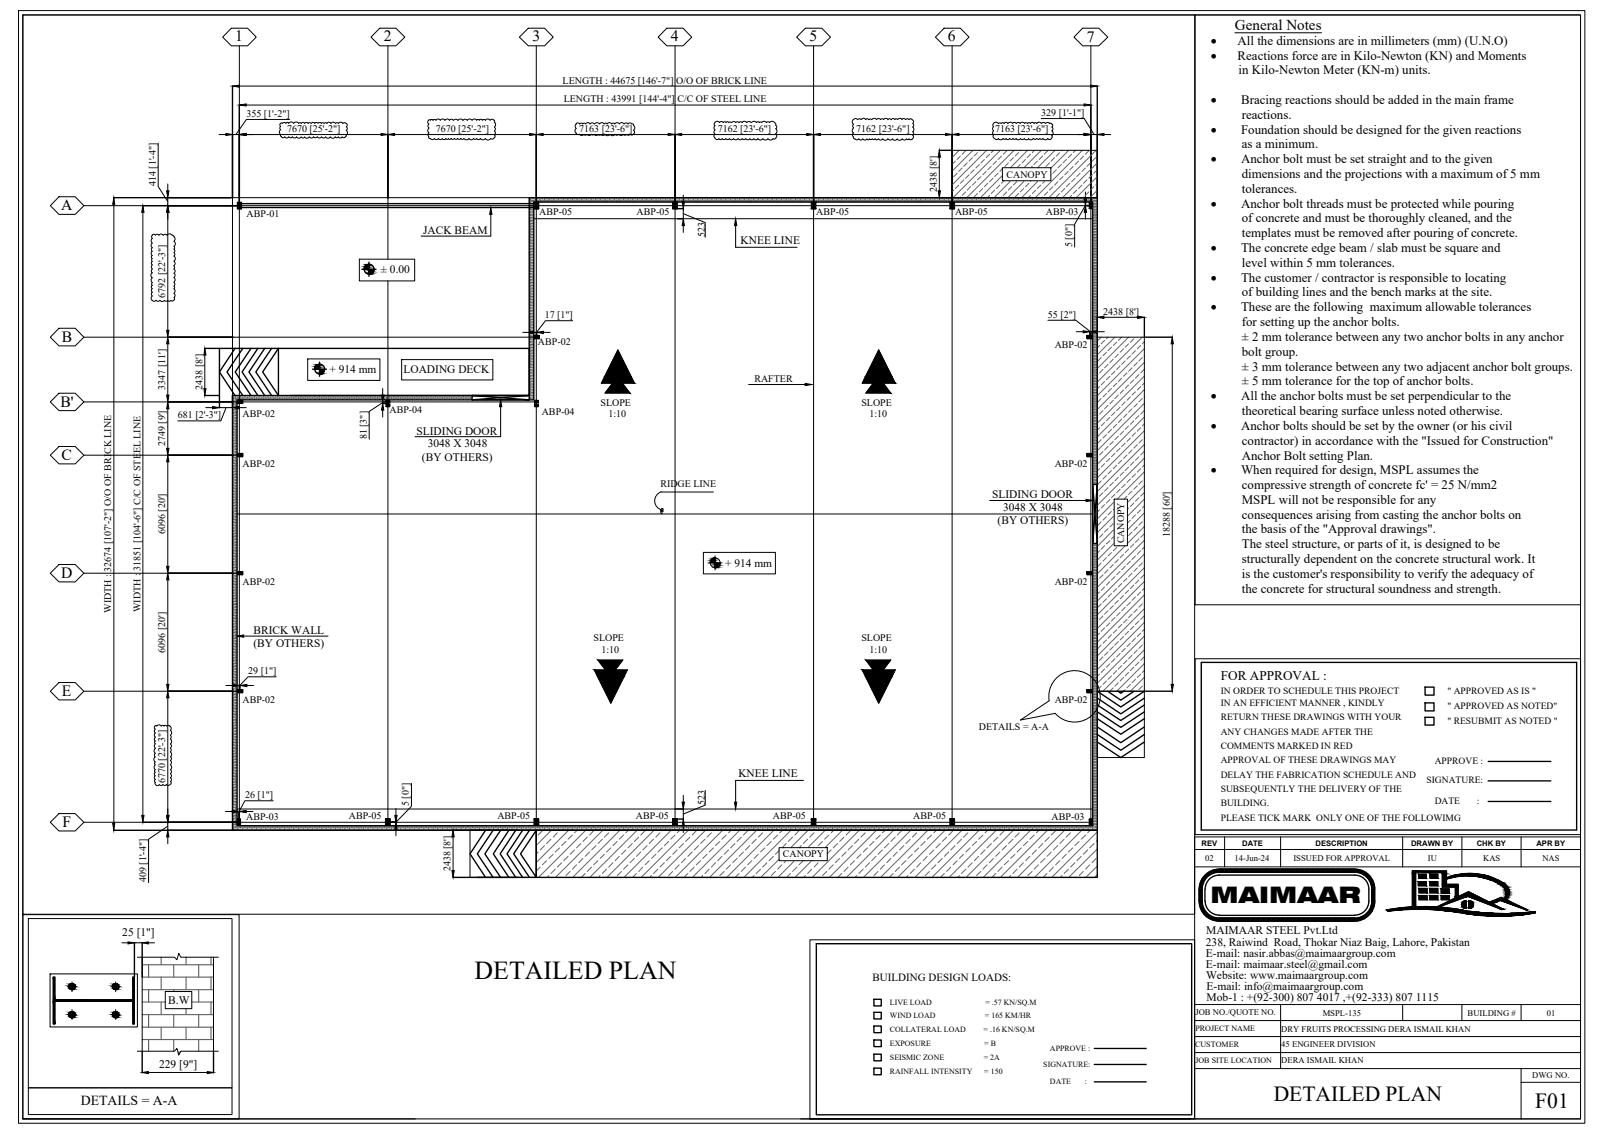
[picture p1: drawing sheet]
<svg xmlns="http://www.w3.org/2000/svg" width="297mm" height="210mm" viewBox="0 0 297 210" stroke-linecap="round" stroke-linejoin="round" font-family="sans-serif">
<defs><g id="words">
<text font-size="4.8" x="87.9" y="181.3">DETAILED PLAN</text>
<text font-size="4.2" x="224.2" y="167.1">MAIMAAR</text>
<g font-size="4">
<text x="235.9" y="203.8">DETAILED PLAN</text>
<text x="284.3" y="205">F01</text>
</g>
<g font-size="2.9">
<text x="43.6" y="7.6">1</text>
<text x="71.1" y="7.6">2</text>
<text x="98.6" y="7.6">3</text>
<text x="124.2" y="7.6">4</text>
<text x="149.9" y="7.6">5</text>
<text x="175.6" y="7.6">6</text>
<text x="201.3" y="7.7">7</text>
<text x="11.3" y="38.8">A</text>
<text x="11.5" y="63.4">B</text>
<text x="11.2" y="75.3">B'</text>
<text x="11.4" y="85.2">C</text>
<text x="11.3" y="107">D</text>
<text x="11.5" y="128.9">E</text>
<text x="11.6" y="153">F</text>
</g>
<text font-size="2.8" x="228.7" y="5.5">General Notes</text>
<text font-size="2.6" x="14.9" y="204.6">DETAILS = A-A</text>
<text font-size="2.5" x="226.1" y="125.8">FOR APPROVAL :</text>
<g font-size="2.4">
<text x="224.2" y="8.3">·</text>
<text x="224.2" y="11.1">·</text>
<text x="229.2" y="8.3">All the dimensions are in millimeters (mm) (U.N.O)</text>
<text x="229.2" y="11.1">Reactions force are in Kilo-Newton (KN) and Moments</text>
<text x="229.4" y="13.8">in Kilo-Newton Meter (KN-m) units.</text>
<text x="224.2" y="19.2">·</text>
<text x="229.8" y="19.2">Bracing reactions should be added in the main frame</text>
<text x="230" y="22">reactions.</text>
<text x="224.2" y="24.7">·</text>
<text x="229.8" y="24.7">Foundation should be designed for the given reactions</text>
<text x="230" y="27.4">as a minimum.</text>
<text x="224.2" y="30.2">·</text>
<text x="229.8" y="30.2">Anchor bolt must be set straight and to the given</text>
<text x="230" y="32.9">dimensions and the projections with a maximum of 5 mm</text>
<text x="230" y="35.7">tolerances.</text>
<text x="224.2" y="38.4">·</text>
<text x="229.8" y="38.4">Anchor bolt threads must be protected while pouring</text>
<text x="230" y="41.2">of concrete and must be thoroughly cleaned, and the</text>
<text x="224.2" y="46.7">·</text>
<text x="229.8" y="46.7">The concrete edge beam / slab must be square and</text>
<text x="230" y="43.9">templates must be removed after pouring of concrete.</text>
<text x="224.2" y="52.1">·</text>
<text x="229.8" y="52.1">The customer / contractor is responsible to locating</text>
<text x="230" y="49.4">level within 5 mm tolerances.</text>
<text x="224.2" y="57.6">·</text>
<text x="229.8" y="57.6">These are the following maximum allowable tolerances</text>
<text x="230" y="54.9">of building lines and the bench marks at the site.</text>
<text x="230" y="60.4">for setting up the anchor bolts.</text>
<text x="230" y="63.1">± 2 mm tolerance between any two anchor bolts in any anchor</text>
<text x="230" y="65.8">bolt group.</text>
<text x="230" y="68.6">± 3 mm tolerance between any two adjacent anchor bolt groups.</text>
<text x="230" y="71.3">± 5 mm tolerance for the top of anchor bolts.</text>
<text x="224.2" y="74.1">·</text>
<text x="229.8" y="74.1">All the anchor bolts must be set perpendicular to the</text>
<text x="230" y="76.8">theoretical bearing surface unless noted otherwise.</text>
<text x="224.2" y="79.6">·</text>
<text x="229.8" y="79.6">Anchor bolts should be set by the owner (or his civil</text>
<text x="230" y="82.3">contractor) in accordance with the &quot;Issued for Construction&quot;</text>
<text x="224.2" y="87.8">·</text>
<text x="229.8" y="87.8">When required for design, MSPL assumes the</text>
<text x="230" y="85.1">Anchor Bolt setting Plan.</text>
<text x="230" y="90.5">compressive strength of concrete fc' = 25 N/mm2</text>
<text x="230" y="93.3">MSPL will not be responsible for any</text>
<text x="230" y="96">consequences arising from casting the anchor bolts on</text>
<text x="230" y="98.7">the basis of the &quot;Approval drawings&quot;.</text>
<text x="230" y="101.5">The steel structure, or parts of it, is designed to be</text>
<text x="230" y="104.2">structurally dependent on the concrete structural work. It</text>
<text x="230" y="107">is the customer's responsibility to verify the adequacy of</text>
<text x="230" y="109.7">the concrete for structural soundness and strength.</text>
</g>
<g font-size="2.1">
<text x="78.4" y="43.3">JACK BEAM</text>
<text x="137.2" y="45.2">KNEE LINE</text>
<text x="70.5" y="50.5">± 0.00</text>
<text x="61" y="69">+ 914 mm</text>
<text x="74.7" y="69">LOADING DECK</text>
<text x="77.1" y="80.4">SLIDING DOOR</text>
<text x="79.2" y="82.8">3048 X 3048</text>
<text x="78.1" y="85.3">(BY OTHERS)</text>
<text x="183.7" y="92.3">SLIDING DOOR</text>
<text x="185.8" y="94.7">3048 X 3048</text>
<text x="184.7" y="97.1">(BY OTHERS)</text>
<text x="134.3" y="104.9">+ 914 mm</text>
<text x="46.9" y="117.4">BRICK WALL</text>
<text x="46.9" y="119.8">(BY OTHERS)</text>
<text x="136.7" y="143.8">KNEE LINE</text>
<text x="22.6" y="173.2">25 [1&quot;]</text>
<text x="223.4" y="172.8">MAIMAAR STEEL Pvt.Ltd</text>
<text x="223.3" y="175.1">238, Raiwind Road, Thokar Niaz Baig, Lahore, Pakistan</text>
<text x="223.3" y="177.2">E-mail: nasir.abbas@maimaargroup.com</text>
<text x="223.3" y="179.3">E-mail: maimaar.steel@gmail.com</text>
<text x="31.2" y="185.8">B.W</text>
<text x="223.4" y="181.3">Website: www.maimaargroup.com</text>
<text x="223.4" y="183.2">E-mail: info@maimaargroup.com</text>
<text x="223.4" y="185.3">Mob-1 : +(92-300) 807 4017 ,+(92-333) 807 1115</text>
<text x="29.5" y="197.7">229 [9&quot;]</text>
</g>
<text font-size="2" x="161.6" y="181.6">BUILDING DESIGN LOADS:</text>
<g font-size="1.9">
<text x="104.2" y="15.5">LENGTH : 44675 [146'-7&quot;] O/O OF BRICK LINE</text>
<text x="45.6" y="21.6">355 [1'-2&quot;]</text>
<text x="104.4" y="18.9">LENGTH : 43991 [144'-4&quot;] C/C OF STEEL LINE</text>
<text x="192.8" y="21.5">329 [1'-1&quot;]</text>
<text x="53.2" y="24.4">7670 [25'-2&quot;]</text>
<text x="80.7" y="24.4">7670 [25'-2&quot;]</text>
<text x="107.3" y="24.4">7163 [23'-6&quot;]</text>
<text x="132.9" y="24.4">7162 [23'-6&quot;]</text>
<text x="158.6" y="24.4">7162 [23'-6&quot;]</text>
<text x="184.3" y="24.4">7163 [23'-6&quot;]</text>
<text x="28.8" y="34.5" transform="rotate(-90 28.8 34.5)">414 [1'-4&quot;]</text>
<text x="173.5" y="35.5" transform="rotate(-90 173.5 35.5)">2438 [8']</text>
<text x="186.4" y="32.9">CANOPY</text>
<text x="45.7" y="40.2">ABP-01</text>
<text x="99.9" y="39.8">ABP-05</text>
<text x="117.9" y="39.8">ABP-05</text>
<text x="151.2" y="39.8">ABP-05</text>
<text x="176.9" y="39.8">ABP-05</text>
<text x="193.7" y="39.8">ABP-03</text>
<text x="130.5" y="43.9" transform="rotate(-90 130.5 43.9)">523</text>
<text x="198.5" y="45.7" transform="rotate(-90 198.5 45.7)">5 [0&quot;]</text>
<text x="30.6" y="55.1" transform="rotate(-90 30.6 55.1)">6792 [22'-3&quot;]</text>
<text x="100.9" y="58.9">17 [1&quot;]</text>
<text x="194.1" y="58.8">55 [2&quot;]</text>
<text x="204.3" y="58.3">2438 [8']</text>
<text x="99.6" y="63.8">ABP-02</text>
<text x="195.3" y="64.5">ABP-02</text>
<text x="139.7" y="70.6">RAFTER</text>
<text x="30.6" y="72.2" transform="rotate(-90 30.6 72.2)">3347 [11']</text>
<text x="32.9" y="77.4">681 [2'-3&quot;]</text>
<text x="37.5" y="72.1" transform="rotate(-90 37.5 72.1)">2438 [8']</text>
<text x="44.9" y="77.2">ABP-02</text>
<text x="72.1" y="76.4">ABP-04</text>
<text x="100.3" y="76.8">ABP-04</text>
<text x="111.2" y="75.2">SLOPE</text>
<text x="112.7" y="77.3">1:10</text>
<text x="159.5" y="75.2">SLOPE</text>
<text x="161" y="77.3">1:10</text>
<text x="30.6" y="82.6" transform="rotate(-90 30.6 82.6)">2749 [9']</text>
<text x="67.9" y="81.3" transform="rotate(-90 67.9 81.3)">81 [3&quot;]</text>
<text x="44.9" y="86.4">ABP-02</text>
<text x="195.3" y="86.4">ABP-02</text>
<text x="122.3" y="90.1">RIDGE LINE</text>
<text x="30.6" y="98.9" transform="rotate(-90 30.6 98.9)">6096 [20']</text>
<text x="208.2" y="100.6" transform="rotate(-90 208.2 100.6)">CANOPY</text>
<text x="216.6" y="99.5" transform="rotate(-90 216.6 99.5)">18288 [60']</text>
<text x="20.6" y="113.4" transform="rotate(-90 20.6 113.4)">WIDTH : 32674 [107'-2&quot;] O/O OF BRICK LINE</text>
<text x="26" y="113.3" transform="rotate(-90 26 113.3)">WIDTH : 31851 [104'-6&quot;] C/C OF STEEL LINE</text>
<text x="44.9" y="108.2">ABP-02</text>
<text x="195.3" y="108.2">ABP-02</text>
<text x="109.9" y="118.7">SLOPE</text>
<text x="159.5" y="118.7">SLOPE</text>
<text x="30.6" y="120.8" transform="rotate(-90 30.6 120.8)">6096 [20']</text>
<text x="46" y="124.8">29 [1&quot;]</text>
<text x="111.4" y="120.8">1:10</text>
<text x="161" y="120.8">1:10</text>
<text x="44.9" y="130.1">ABP-02</text>
<text x="195.3" y="130.1">ABP-02</text>
<text x="181.3" y="135.2">DETAILS = A-A</text>
<text x="30.6" y="145" transform="rotate(-90 30.6 145)">6770 [22'-3&quot;]</text>
<text x="45.4" y="147.8">26 [1&quot;]</text>
<text x="75.7" y="149.2" transform="rotate(-90 75.7 149.2)">5 [0&quot;]</text>
<text x="130.5" y="149" transform="rotate(-90 130.5 149)">523</text>
<text x="45.6" y="151.8">ABP-03</text>
<text x="64.6" y="151.6">ABP-05</text>
<text x="92.1" y="151.6">ABP-05</text>
<text x="117.8" y="151.6">ABP-05</text>
<text x="143.1" y="151.6">ABP-05</text>
<text x="169.1" y="151.6">ABP-05</text>
<text x="194.7" y="151.8">ABP-03</text>
<text x="83.4" y="161.3" transform="rotate(-90 83.4 161.3)">2438 [8']</text>
<text x="145" y="158.7">CANOPY</text>
<text x="27.1" y="163.3" transform="rotate(-90 27.1 163.3)">409 [1'-4&quot;]</text>
</g>
<g font-size="1.8">
<text x="226.1" y="128.4">IN ORDER TO SCHEDULE THIS PROJECT</text>
<text x="226.1" y="130.7">IN AN EFFICIENT MANNER , KINDLY</text>
<text x="268.1" y="128.4">&quot; APPROVED AS IS &quot;</text>
<text x="268.1" y="131.3">&quot; APPROVED AS NOTED&quot;</text>
<text x="226.1" y="133.4">RETURN THESE DRAWINGS WITH YOUR</text>
<text x="226.1" y="136">ANY CHANGES MADE AFTER THE</text>
<text x="268.1" y="134">&quot; RESUBMIT AS NOTED &quot;</text>
<text x="226.1" y="138.7">COMMENTS MARKED IN RED</text>
<text x="226.1" y="141.3">APPROVAL OF THESE DRAWINGS MAY</text>
<text x="226.1" y="143.9">DELAY THE FABRICATION SCHEDULE AND</text>
<text x="265.7" y="141.4">APPROVE :</text>
<text x="226.1" y="146.6">SUBSEQUENTLY THE DELIVERY OF THE</text>
<text x="226.1" y="149.2">BUILDING.</text>
<text x="264.2" y="145">SIGNATURE:</text>
<text x="265.7" y="148.8">DATE</text>
<text x="273.5" y="148.8">:</text>
<text x="226.1" y="151.9">PLEASE TICK MARK ONLY ONE OF THE FOLLOWIMG</text>
</g>
<g font-size="1.6">
<text x="223.2" y="159.4">02</text>
<text x="228.6" y="159.4">14-Jun-24</text>
<text x="239.5" y="159.4">ISSUED FOR APPROVAL</text>
<text x="264.4" y="159.4">IU</text>
<text x="274.7" y="159.4">KAS</text>
<text x="285.6" y="159.4">NAS</text>
<text x="221.4" y="187.8">JOB NO./QUOTE NO.</text>
<text x="237.3" y="190.9">DRY FRUITS PROCESSING DERA ISMAIL KHAN</text>
<text x="244.9" y="188">MSPL-135</text>
<text x="271.8" y="188">BUILDING #</text>
<text x="286.5" y="188">01</text>
<text x="237.3" y="193.9">45 ENGINEER DIVISION</text>
<text x="237.3" y="196.8">DERA ISMAIL KHAN</text>
<text x="283.8" y="199.6">DWG NO.</text>
</g>
<g font-size="1.5">
<text x="164.8" y="186">LIVE LOAD</text>
<text x="182.5" y="186">= .57 KN/SQ.M</text>
<text x="164.8" y="188.4">WIND LOAD</text>
<text x="164.8" y="191">COLLATERAL LOAD</text>
<text x="182.2" y="191">= .16 KN/SQ.M</text>
<text x="182.4" y="188.4">= 165 KM/HR</text>
<text x="221.4" y="190.9">PROJECT NAME</text>
<text x="164.8" y="193.6">EXPOSURE</text>
<text x="164.8" y="196.2">SEISMIC ZONE</text>
<text x="182.2" y="196.2">= 2A</text>
<text x="182.3" y="193.6">= B</text>
<text x="193.2" y="197.4">SIGNATURE:</text>
<text x="194.4" y="194.5">APPROVE :</text>
<text x="221.3" y="193.9">CUSTOMER</text>
<text x="221.4" y="196.8">JOB SITE LOCATION</text>
<text x="164.8" y="198.8">RAINFALL INTENSITY</text>
<text x="182.3" y="198.8">= 150</text>
<text x="194.4" y="200.6">DATE</text>
<text x="200.9" y="200.6">:</text>
</g>
<g font-size="1.4">
<text x="222.5" y="156.6">REV</text>
<text x="230" y="156.6">DATE</text>
<text x="243.6" y="156.6">DESCRIPTION</text>
<text x="261.3" y="156.6">DRAWN BY</text>
<text x="273.5" y="156.6">CHK BY</text>
<text x="284.5" y="156.6">APR BY</text>
</g>
</g></defs>
<!-- layer: COLUMN -->
<g fill="none" stroke="#636466" stroke-width=".19">
<path d="M98 36.8h105.2M98 37.1h105.2M98 37.4h105.2M98 37.6h.8M98 37.9h.8M98 38.2h.8M98 38.5h.8M98 38.8h.8M98 39.1h.8M98 39.4h.8M98 39.7h.8M98 39.9h.8"/>
<path d="M98.3 36.8v.3M98.3 37.4v.2M98.3 37.9v.3M98.3 38.5v.3M98.3 39.1v.3M98.3 39.7v.2M98.7 36.6v.2M98.7 37.1v.3M98.7 37.6v.3M98.7 38.2v.3M98.7 38.8v.3M98.7 39.4v.3"/>
<path d="M98.7 39.9v.3M99.1 36.8v.3M99.1 37.4h.1M99.6 36.6v.2M99.6 37.1v.3M100 36.8v.3M100 37.4h.1M100.4 36.6v.2M100.4 37.1v.3M100.8 36.8v.3M100.8 37.4h.1M101.3 36.6v.2"/>
<path d="M101.3 37.1v.3M101.7 36.8v.3M101.7 37.4h.1M102.2 36.6v.2M102.2 37.1v.3M102.6 36.8v.3M102.6 37.4h.1M103 36.6v.2M103 37.1v.3M103.4 36.8v.3M103.4 37.4h.1M103.9 36.6v.2"/>
<path d="M103.9 37.1v.3M104.3 36.8v.3M104.3 37.4h.1M104.7 36.6v.2M104.7 37.1v.3M105.2 36.8v.3M105.2 37.4h.1M105.6 36.6v.2M105.6 37.1v.3M106 36.8v.3M106 37.4h.1M106.5 36.6v.2"/>
<path d="M106.5 37.1v.3M106.9 36.8v.3M106.9 37.4h.1M107.3 36.6v.2M107.3 37.1v.3M107.7 36.8v.3M107.7 37.4h.1M108.2 36.6v.2M108.2 37.1v.3M108.6 36.8v.3M108.6 37.4h.1M109 36.6v.2"/>
<path d="M109 37.1v.3M109.5 36.8v.3M109.5 37.4h.1M109.9 36.6v.2M109.9 37.1v.3M110.3 36.8v.3M110.3 37.4h.1M110.7 36.6v.2M110.7 37.1v.3M111.2 36.8v.3M111.2 37.4h.1M111.6 36.6v.2"/>
<path d="M111.6 37.1v.3M112.1 36.8v.3M112.1 37.4h.1M112.5 36.6v.2M112.5 37.1v.3M112.9 36.8v.3M112.9 37.4h.1M113.3 36.6v.2M113.3 37.1v.3M113.7 36.8v.3M113.7 37.4h.1M114.2 36.6v.2"/>
<path d="M114.2 37.1v.3M114.6 36.8v.3M114.6 37.4h.1M115.1 36.6v.2M115.1 37.1v.3M115.5 36.8v.3M115.5 37.4h.1M115.9 36.6v.2M115.9 37.1v.3M116.3 36.8v.3M116.3 37.4h.1M116.8 36.6v.2"/>
<path d="M116.8 37.1v.3M117.2 36.8v.3M117.2 37.4h.1M117.6 36.6v.2M117.6 37.1v.3M118.1 36.8v.3M118.1 37.4h.1M118.5 36.6v.2M118.5 37.1v.3M118.9 36.8v.3M118.9 37.4h.1M119.3 36.6v.2"/>
<path d="M119.3 37.1v.3M119.8 36.8v.3M119.8 37.4h.1M120.2 36.6v.2M120.2 37.1v.3M120.6 36.8v.3M120.6 37.4h.1M121.1 36.6v.2M121.1 37.1v.3M121.5 36.8v.3M121.5 37.4h.1M121.9 36.6v.2"/>
<path d="M121.9 37.1v.3M122.3 36.8v.3M122.3 37.4h.1M122.8 36.6v.2M122.8 37.1v.3M123.2 36.8v.3M123.2 37.4h.1M123.7 36.6v.2M123.7 37.1v.3M124.1 36.8v.3M124.1 37.4h.1M124.5 36.6v.2"/>
<path d="M124.5 37.1v.3M124.9 36.8v.3M124.9 37.4h.1M125.4 36.6v.2M125.4 37.1v.3M125.8 36.8v.3M125.8 37.4h.1M126.2 36.6v.2M126.2 37.1v.3M126.7 36.8v.3M126.7 37.4h.1M127.1 36.6v.2"/>
<path d="M127.1 37.1v.3M127.5 36.8v.3M127.5 37.4h.1M127.9 36.6v.2M127.9 37.1v.3M128.4 36.8v.3M128.4 37.4h.1M128.8 36.6v.2M128.8 37.1v.3M129.2 36.8v.3M129.2 37.4h.1M129.7 36.6v.2"/>
<path d="M129.7 37.1v.3M130.1 36.8v.3M130.1 37.4h.1M130.5 36.6v.2M130.5 37.1v.3M131 36.8v.3M131 37.4h.1M131.4 36.6v.2M131.4 37.1v.3M131.8 36.8v.3M131.8 37.4h.1M132.2 36.6v.2"/>
<path d="M132.2 37.1v.3M132.7 36.8v.3M132.7 37.4h.1M133.1 36.6v.2M133.1 37.1v.3M133.6 36.8v.3M133.6 37.4h.1M134 36.6v.2M134 37.1v.3M134.4 36.8v.3M134.4 37.4h.1M134.8 36.6v.2"/>
<path d="M134.8 37.1v.3M135.3 36.8v.3M135.3 37.4h.1M135.7 36.6v.2M135.7 37.1v.3M136.1 36.8v.3M136.1 37.4h.1M136.6 36.6v.2M136.6 37.1v.3M137 36.8v.3M137 37.4h.1M137.4 36.6v.2"/>
<path d="M137.4 37.1v.3M137.8 36.8v.3M137.8 37.4h.1M138.3 36.6v.2M138.3 37.1v.3M138.7 36.8v.3M138.7 37.4h.1M139.1 36.6v.2M139.1 37.1v.3M139.6 36.8v.3M139.6 37.4h.1M140 36.6v.2"/>
<path d="M140 37.1v.3M140.4 36.8v.3M140.4 37.4h.1M140.8 36.6v.2M140.8 37.1v.3M141.3 36.8v.3M141.3 37.4h.1M141.7 36.6v.2M141.7 37.1v.3M142.2 36.8v.3M142.2 37.4h.1M142.6 36.6v.2"/>
<path d="M142.6 37.1v.3M143 36.8v.3M143 37.4h.1M143.4 36.6v.2M143.4 37.1v.3M143.8 36.8v.3M143.8 37.4h.1M144.3 36.6v.2M144.3 37.1v.3M144.7 36.8v.3M144.7 37.4h.1M145.2 36.6v.2"/>
<path d="M145.2 37.1v.3M145.6 36.8v.3M145.6 37.4h.1M146 36.6v.2M146 37.1v.3M146.4 36.8v.3M146.4 37.4h.1M146.9 36.6v.2M146.9 37.1v.3M147.3 36.8v.3M147.3 37.4h.1M147.7 36.6v.2"/>
<path d="M147.7 37.1v.3M148.2 36.8v.3M148.2 37.4h.1M148.6 36.6v.2M148.6 37.1v.3M149 36.8v.3M149 37.4h.1M149.4 36.6v.2M149.4 37.1v.3M149.9 36.8v.3M149.9 37.4h.1M150.3 36.6v.2"/>
<path d="M150.3 37.1v.3M150.7 36.8v.3M150.7 37.4h.1M151.2 36.6v.2M151.2 37.1v.3M151.6 36.8v.3M151.6 37.4h.1M152 36.6v.2M152 37.1v.3M152.5 36.8v.3M152.5 37.4h.1M152.9 36.6v.2"/>
<path d="M152.9 37.1v.3M153.3 36.8v.3M153.3 37.4h.1M153.8 36.6v.2M153.8 37.1v.3M154.2 36.8v.3M154.2 37.4h.1M154.6 36.6v.2M154.6 37.1v.3M155.1 36.8v.3M155.1 37.4h.1M155.5 36.6v.2"/>
<path d="M155.5 37.1v.3M155.9 36.8v.3M155.9 37.4h.1M156.3 36.6v.2M156.3 37.1v.3M156.8 36.8v.3M156.8 37.4h.1M157.2 36.6v.2M157.2 37.1v.3M157.6 36.8v.3M157.6 37.4h.1M158.1 36.6v.2"/>
<path d="M158.1 37.1v.3M158.5 36.8v.3M158.5 37.4h.1M158.9 36.6v.2M158.9 37.1v.3M159.3 36.8v.3M159.3 37.4h.1M159.8 36.6v.2M159.8 37.1v.3M160.2 36.8v.3M160.2 37.4h.1M160.7 36.6v.2"/>
<path d="M160.7 37.1v.3M161.1 36.8v.3M161.1 37.4h.1M161.5 36.6v.2M161.5 37.1v.3M161.9 36.8v.3M161.9 37.4h.1M162.3 36.6v.2M162.3 37.1v.3M162.8 36.8v.3M162.8 37.4h.1M163.2 36.6v.2"/>
<path d="M163.2 37.1v.3M163.7 36.8v.3M163.7 37.4h.1M164.1 36.6v.2M164.1 37.1v.3M164.5 36.8v.3M164.5 37.4h.1M164.9 36.6v.2M164.9 37.1v.3M165.4 36.8v.3M165.4 37.4h.1M165.8 36.6v.2"/>
<path d="M165.8 37.1v.3M166.2 36.8v.3M166.2 37.4h.1M166.7 36.6v.2M166.7 37.1v.3M167.1 36.8v.3M167.1 37.4h.1M167.5 36.6v.2M167.5 37.1v.3M167.9 36.8v.3M167.9 37.4h.1M168.4 36.6v.2"/>
<path d="M168.4 37.1v.3M168.8 36.8v.3M168.8 37.4h.1M169.2 36.6v.2M169.2 37.1v.3M169.7 36.8v.3M169.7 37.4h.1M170.1 36.6v.2M170.1 37.1v.3M170.5 36.8v.3M170.5 37.4h.1M170.9 36.6v.2"/>
<path d="M170.9 37.1v.3M171.4 36.8v.3M171.4 37.4h.1M171.8 36.6v.2M171.8 37.1v.3M172.3 36.8v.3M172.3 37.4h.1M172.7 36.6v.2M172.7 37.1v.3M173.1 36.8v.3M173.1 37.4h.1M173.5 36.6v.2"/>
<path d="M173.5 37.1v.3M174 36.8v.3M174 37.4h.1M174.4 36.6v.2M174.4 37.1v.3M174.8 36.8v.3M174.8 37.4h.1M175.3 36.6v.2M175.3 37.1v.3M175.7 36.8v.3M175.7 37.4h.1M176.1 36.6v.2"/>
<path d="M176.1 37.1v.3M176.4 27.8l-.1 .1M176.6 36.8v.3M176.6 37.4h.1M176.6 35.2l-.3 .3M176.9 29.8l-.6 .6M177 36.6v.2M177 37.1v.3M177.2 32.1l-.6 .6M177.4 36.8v.3M177.4 37.4h.1M177.5 34.3l-.6 .6"/>
<path d="M177.6 27.8l-1.3 1.3M177.8 36.6v.2M177.8 37.1v.3M177.8 28.9l-.6 .6M177.8 36.5v.1M178.2 31.1l-.7 .6M178.3 36.8v.3M178.3 37.4h.1M178.5 33.3l-.7 .6M178.7 36.6v.2M178.7 37.1v.3M178.8 27.9l-.6 .6"/>
<path d="M178.8 35.5l-.6 .7M179.1 36.8v.3M179.1 37.4h.1M179.1 30.2l-.6 .6M179.5 32.4l-.7 .6M179.6 36.6v.2M179.6 37.1v.3M179.7 34.6l-.6 .6M180 36.8v.3M180 37.4h.1M180.1 29.2l-.6 .6M180.2 27.8l-3.9 3.9"/>
<path d="M180.4 31.4l-.7 .7M180.4 36.6v.2M180.4 37.1v.3M180.7 33.6l-.6 .7M180.8 36.8v.3M180.8 37.4h.1M181 28.3l-.6 .6M181 35.8l-.6 .7M181.3 36.6v.2M181.3 37.1v.3M181.4 30.5l-.7 .6M181.4 27.8v.1"/>
<path d="M181.7 32.7l-.7 .6M181.7 36.8v.3M181.7 37.4h.1M182 34.9l-.6 .6M182.2 36.6v.2M182.2 37.1v.3M182.3 29.5l-.6 .7M182.6 36.8v.3M182.6 37.4h.1M182.6 31.7l-.6 .7M182.7 27.8l-6.4 6.4M182.9 33.9l-.6 .7"/>
<path d="M183 36.6v.2M183 37.1v.3M183.3 28.5l-.7 .7M183.3 36.2l-.5 .4M183.4 36.8v.3M183.4 37.4h.1M183.6 30.8l-.7 .6M183.9 36.6v.2M183.9 37.1v.3M183.9 33l-.6 .6M184 27.8l-.4 .5M184.2 35.2l-.6 .6"/>
<path d="M184.3 36.8v.3M184.3 37.4h.1M184.5 29.8l-.6 .7M184.7 36.6v.2M184.7 37.1v.3M184.8 32.1l-.6 .6M185.2 36.8v.3M185.2 37.4h.1M185.2 34.3l-.7 .6M185.3 27.8l-8.8 8.8M185.5 28.9l-.7 .6M185.5 36.5l-.1 .1"/>
<path d="M185.6 36.6v.2M185.6 37.1v.3M185.6 32.5l-4 4.1M185.6 31.2l-.4 .5M185.9 33.5l-.4 .4M186 36.8v.3M186 37.4h.1M186.4 36.6v.2M186.4 37.1v.3M186.4 27.9l-.6 .6M186.4 35.5l-.6 .7M186.7 30.2l-.6 .6"/>
<path d="M186.9 36.8v.3M186.9 37.4h.1M187.1 33.6l-3 3M187.1 31h.1M187.3 36.6v.2M187.3 37.1v.3M187.4 34.6l-.7 .6M187.7 29.2l-.7 .6M187.7 36.8v.3M187.7 37.4h.1M187.8 27.8l-8.8 8.8M188.2 36.6v.2"/>
<path d="M188.2 37.1v.3M188.3 33.6l-.6 .7M188.6 36.8v.3M188.6 37.4h.1M188.6 28.3l-.6 .6M188.6 35.8l-.6 .7M188.9 30.5l-.4 .4M189 36.6v.2M189 37.1v.3M189.1 27.8l-.2 .1M189.4 36.8v.3M189.4 37.4h.1"/>
<path d="M189.6 34.9l-.7 .6M189.6 33.6l-3 3M189.9 36.6v.2M189.9 37.1v.3M189.9 29.5l-.6 .7M190.3 27.8l-3.1 3.1M190.3 36.8v.3M190.3 37.4h.1M190.5 33.9l-.6 .7M190.8 36.6v.2M190.8 37.1v.3M190.8 28.5l-.6 .7"/>
<path d="M190.8 36.2l-.3 .4M190.9 33.6h-.1M191.2 36.8v.3M191.2 37.4h.1M191.2 30.8l-.2 .1M191.6 27.8l-.4 .5M191.6 36.6v.2M191.6 37.1v.3M191.8 35.2l-.6 .6M192 36.8v.3M192 37.4h.1M192.1 29.8l-.6 .7"/>
<path d="M192.2 31h.1M192.2 33.6l-3 3M192.4 36.6v.2M192.4 37.1v.3M192.7 34.3l-.6 .6M192.8 27.8l-3.1 3.1M192.9 36.8v.3M192.9 37.4h.1M193.1 28.9l-.7 .6M193.1 36.5l-.1 .1M193.3 36.6v.2M193.3 37.1v.3"/>
<path d="M193.4 33.6l-.3 .3M193.8 36.8v.3M193.8 37.4h.1M194 27.9l-.6 .6M194 35.5l-.6 .7M194.2 36.6v.2M194.2 37.1v.3M194.4 30.2l-.7 .6M194.6 36.8v.3M194.6 37.4h.1M194.6 32.4h.1M195 34.6l-.6 .6"/>
<path d="M195 36.6v.2M195 37.1v.3M195.3 29.2l-.7 .6M195.4 27.8l-3.1 3.1M195.5 36.8v.3M195.5 37.4h.1M195.6 31.4l-.6 .7M195.9 36.6v.2M195.9 37.1v.3M195.9 33.6l-.6 .7M196.2 28.3l-.6 .6M196.2 35.8l-.6 .7"/>
<path d="M196.3 36.8v.3M196.3 37.4h.1M196.6 30.5l-.7 .6M196.6 27.8v.1M196.8 37.1v.3M196.8 32.7l-.6 .6M197.2 36.8v.3M197.2 37.4h.1M197.2 34.9l-.6 .6M197.5 29.5l-.7 .7M197.6 36.6v.2M197.6 37.1v.3"/>
<path d="M197.8 31.7l-.6 .7M197.9 27.8l-3.3 3.3M198 36.8v.3M198 37.4h.1M198.1 33.9l-.6 .7M198.5 28.5l-.7 .7M198.5 36.2l-.5 .4M198.5 36.6v.2M198.5 37.1v.3M198.8 30.8l-.7 .6M198.9 36.8v.3M198.9 37.4h.1"/>
<path d="M199.1 33l-.6 .6M199.2 27.8l-.4 .5M199.3 36.6v.2M199.3 37.1v.3M199.4 35.2l-.6 .6M199.7 29.8l-.6 .7M199.8 36.8v.3M199.8 37.4h.1M200 32.1l-.6 .6M200.2 36.6v.2M200.2 37.1v.3M200.4 34.3l-.7 .6"/>
<path d="M200.4 27.8l-8.7 8.8M200.6 36.8v.3M200.6 37.4h.1M200.7 28.9l-.7 .6M200.7 36.5l-.1 .1M201 31.1l-.6 .6M201.1 36.6v.2M201.1 37.1v.3M201.3 33.3l-.6 .6M201.5 36.8v.3M201.5 37.4h.1M201.6 27.9l-.6 .6"/>
<path d="M201.6 35.5l-.6 .7M201.9 36.6v.2M201.9 37.1v.3M201.9 30.2l-.6 .6M202.3 32.4l-.7 .6M202.4 37.6h.8M202.4 37.9h.8M202.4 38.2h.8M202.4 38.5h.8M202.4 38.8h.8M202.4 39.1h.8M202.4 39.4h.8"/>
<path d="M202.4 39.7h.8M202.4 39.9h.8M202.4 36.8v.3M202.4 37.4h.1M202.6 34.6l-.7 .6M202.8 36.6v.2M202.8 37.1v.3M202.8 37.6v.3M202.8 38.2v.3M202.8 38.8v.3M202.8 39.4v.3M202.8 39.9v.3"/>
<path d="M202.9 29.2l-.6 .6M203 27.8l-8.8 8.8M203.2 30.2l-6.4 6.4v.2M203.2 32.7l-3.9 3.9M203.2 35.2l-1.4 1.4M203.2 31.4l-.6 .7M203.2 34l-.3 .3M98 40.2h.8M98 40.5h.8M98 40.8h.8M98 41.1h.8M98 41.4h.8"/>
<path d="M98 41.7h.8M98 42h.8M98 42.3h.8M98 42.5h.8M98 42.8h.8M98 43.1h.8M98 43.4h.8M98 43.7h.8M98 44h.8M98 44.3h.8M98 44.5h.8M98 44.8h.8"/>
<path d="M98 45.1h.8M98 45.4h.8M98 45.7h.8M98 46h.8M98 46.2h.8M98 46.5h.8M98 46.8h.8M98 47.1h.8M98 47.4h.8M98 47.7h.8M98 48h.8M98 48.3h.8"/>
<path d="M98 48.6h.8M98 48.8h.8M98 49.1h.8M98 49.4h.8M98 49.7h.8M98 50h.8M98 50.3h.8M98 50.6h.8M98 50.9h.8M98 51.2h.8M98 51.4h.8M98 51.7h.8"/>
<path d="M98 52h.8M98 52.3h.8M98 52.5h.8M98 52.8h.8M98 53.1h.8M98 53.4h.8M98 53.7h.8M98 54h.8M98 54.3h.8M98 54.6h.8M98 54.9h.8M98 55.1h.8"/>
<path d="M98 55.4h.8M98 55.7h.8M98 56h.8M98 56.3h.8M98 56.6h.8M98 56.9h.8M98 57.2h.8M98 57.5h.8M98 57.7h.8M98 58h.8M98 58.3h.8M98 58.6h.8"/>
<path d="M98 58.9h.8M98 59.2h.8M98 59.5h.8M98 59.7h.8M98.3 40.2v.3M98.3 40.8v.3M98.3 41.4v.3M98.3 42v.3M98.3 42.5v.3M98.3 43.1v.3M98.3 43.7v.3M98.3 44.3v.2"/>
<path d="M98.3 44.8v.3M98.3 45.4v.3M98.3 46v.2M98.3 46.5v.3M98.3 47.1v.3M98.3 47.7v.3M98.3 48.3v.3M98.3 48.8v.3M98.3 49.4v.3M98.3 50v.3M98.3 50.6v.3M98.3 51.2v.2"/>
<path d="M98.3 51.7v.3M98.3 52.3v.2M98.3 52.8v.3M98.3 53.4v.3M98.3 54v.3M98.3 54.6v.3M98.3 55.1v.3M98.3 55.7v.3M98.3 56.3v.3M98.3 56.9v.3M98.3 57.5v.2M98.3 58v.3"/>
<path d="M98.3 58.6v.3M98.3 59.2v.3M98.3 59.7v.3M98.7 40.5v.3M98.7 41.1v.3M98.7 41.7v.3M98.7 42.3v.2M98.7 42.8v.3M98.7 43.4v.3M98.7 44v.3M98.7 44.5v.3M98.7 45.1v.3"/>
<path d="M98.7 45.7v.3M98.7 46.2v.3M98.7 46.8v.3M98.7 47.4v.3M98.7 48v.3M98.7 48.6v.2M98.7 49.1v.3M98.7 49.7v.3M98.7 50.3v.3M98.7 50.9v.3M98.7 51.4v.3M98.7 52v.3"/>
<path d="M98.7 52.5v.3M98.7 53.1v.3M98.7 53.7v.3M98.7 54.3v.3M98.7 54.9v.2M98.7 55.4v.3M98.7 56v.3M98.7 56.6v.3M98.7 57.2v.3M98.7 57.7v.3M98.7 58.3v.3M98.7 58.9v.3"/>
<path d="M98.7 59.5v.2M202.4 40.2h.8M202.4 40.5h.8M202.4 40.8h.8M202.4 41.1h.8M202.4 41.4h.8M202.4 41.7h.8M202.4 42h.8M202.4 42.3h.8M202.4 42.5h.8M202.4 42.8h.8M202.4 43.1h.8"/>
<path d="M202.4 43.4h.8M202.4 43.7h.8M202.4 44h.8M202.4 44.3h.8M202.4 44.5h.8M202.4 44.8h.8M202.4 45.1h.8M202.4 45.4h.8M202.4 45.7h.8M202.4 46h.8M202.4 46.2h.8M202.4 46.5h.8"/>
<path d="M202.4 46.8h.8M202.4 47.1h.8M202.4 47.4h.8M202.4 47.7h.8M202.4 48h.8M202.4 48.3h.8M202.4 48.6h.8M202.4 48.8h.8M202.4 49.1h.8M202.4 49.4h.8M202.4 49.7h.8M202.4 50h.8"/>
<path d="M202.4 50.3h.8M202.4 50.6h.8M202.4 50.9h.8M202.4 51.2h.8M202.4 51.4h.8M202.4 51.7h.8M202.4 52h.8M202.4 52.3h.8M202.4 52.5h.8M202.4 52.8h.8M202.4 53.1h.8M202.4 53.4h.8"/>
<path d="M202.4 53.7h.8M202.4 54h.8M202.4 54.3h.8M202.4 54.6h.8M202.4 54.9h.8M202.4 55.1h.8M202.4 55.4h.8M202.4 55.7h.8M202.4 56h.8M202.4 56.3h.8M202.4 56.6h.8M202.4 56.9h.8"/>
<path d="M202.4 57.2h.8M202.4 57.5h.8M202.4 57.7h.8M202.4 58h.8M202.4 58.3h.8M202.4 58.6h.8M202.4 58.9h.8M202.4 59.2h.8M202.4 59.5h.8M202.4 59.7h.8M202.8 40.5v.3M202.8 41.1v.3"/>
<path d="M202.8 41.7v.3M202.8 42.3v.2M202.8 42.8v.3M202.8 43.4v.3M202.8 44v.3M202.8 44.5v.3M202.8 45.1v.3M202.8 45.7v.3M202.8 46.2v.3M202.8 46.8v.3M202.8 47.4v.3M202.8 48v.3"/>
<path d="M202.8 48.6v.2M202.8 49.1v.3M202.8 49.7v.3M202.8 50.3v.3M202.8 50.9v.3M202.8 51.4v.3M202.8 52v.3M202.8 52.5v.3M202.8 53.1v.3M202.8 53.7v.3M202.8 54.3v.3M202.8 54.9v.2"/>
<path d="M202.8 55.4v.3M202.8 56v.3M202.8 56.6v.3M202.8 57.2v.3M202.8 57.7v.3M202.8 58.3v.3M202.8 58.9v.3M202.8 59.5v.2M43.1 73.5h44.3M43.1 73.8h44.3M43.1 74.1h.8M43.1 74.4h.8"/>
<path d="M43.1 74.6h.8M43.1 74.9h.8M43.1 75.2h.8M43.1 75.5h.8M43.1 75.8h.8M43.1 76.1h.8M43.1 76.4h.8M43.1 76.6h.8M43.1 76.9h.8M43.1 77.2h.8M43.1 77.5h.8M43.1 77.8h.8"/>
<path d="M43.1 78.1h.8M43.1 78.4h.8M43.1 78.7h.8M43.1 79h.8M43.1 79.2h.8M43.1 79.5h.8M43.1 79.8h.8M43.2 73.5v.3M43.2 74.1v.3M43.2 74.6v.3M43.2 75.2v.3M43.2 75.8v.3"/>
<path d="M43.2 76.4v.2M43.2 76.9v.3M43.2 77.5v.3M43.2 78.1v.3M43.2 78.7v.3M43.2 79.2v.3M43.2 79.8v.3M43.6 73.2v.3M43.6 73.8v.3M43.6 74.4v.2M43.6 74.9v.3M43.6 75.5v.3"/>
<path d="M43.6 76.1v.3M43.6 76.6v.3M43.6 77.2v.3M43.6 77.8v.3M43.6 78.4v.3M43.6 79v.2M43.6 79.5v.3M44.1 73.5v.3M44.5 73.2v.3M44.5 73.8v.2M45 73.5v.3M45.4 73.2v.3"/>
<path d="M45.4 73.8v.2M45.8 73.5v.3M46.2 73.2v.3M46.2 73.8v.2M46.7 73.5v.3M47.1 73.2v.3M47.1 73.8v.2M47.5 73.5v.3M48 73.2v.3M48 73.8v.2M48.4 73.5v.3M48.8 73.2v.3"/>
<path d="M48.8 73.8v.2M49.2 73.5v.3M49.7 73.2v.3M49.7 73.8v.2M50.1 73.5v.3M50.5 73.2v.3M50.5 73.8v.2M51 73.5v.3M51.4 73.2v.3M51.4 73.8v.2M51.8 73.5v.3M52.2 73.2v.3"/>
<path d="M52.2 73.8v.2M52.7 73.5v.3M53.1 73.2v.3M53.1 73.8v.2M53.6 73.5v.3M54 73.2v.3M54 73.8v.2M54.4 73.5v.3M54.8 73.2v.3M54.8 73.8v.2M55.3 73.5v.3M55.7 73.2v.3"/>
<path d="M55.7 73.8v.2M56.1 73.5v.3M56.6 73.2v.3M56.6 73.8v.2M57 73.5v.3M57.4 73.2v.3M57.4 73.8v.2M57.8 73.5v.3M58.3 73.2v.3M58.3 73.8v.2M58.7 73.5v.3M59.1 73.2v.3"/>
<path d="M59.1 73.8v.2M59.6 73.5v.3M60 73.2v.3M60 73.8v.2M60.4 73.5v.3M60.9 73.2v.3M60.9 73.8v.2M61.3 73.5v.3M61.7 73.2v.3M61.7 73.8v.2M62.1 73.5v.3M62.6 73.2v.3"/>
<path d="M62.6 73.8v.2M63 73.5v.3M63.5 73.2v.3M63.5 73.8v.2M63.9 73.5v.3M64.3 73.2v.3M64.3 73.8v.2M64.7 73.5v.3M65.2 73.2v.3M65.2 73.8v.2M65.6 73.5v.3M66 73.2v.3"/>
<path d="M66 73.8v.2M66.5 73.5v.3M66.9 73.2v.3M66.9 73.8v.2M67.3 73.5v.3M67.7 73.2v.3M67.7 73.8v.2M68.2 73.5v.3M68.6 73.2v.3M68.6 73.8v.2M69 73.5v.3M69.5 73.2v.3"/>
<path d="M69.5 73.8v.2M69.9 73.5v.3M70.3 73.2v.3M70.3 73.8v.2M70.7 73.5v.3M71.2 73.2v.3M71.2 73.8v.2M71.6 73.5v.3M72.1 73.2v.3M72.1 73.8v.2M72.5 73.5v.3M72.9 73.2v.3"/>
<path d="M72.9 73.8v.2M73.3 73.5v.3M73.7 73.2v.3M73.7 73.8v.2M74.2 73.5v.3M74.6 73.2v.3M74.6 73.8v.2M75.1 73.5v.3M75.5 73.2v.3M75.5 73.8v.2M75.9 73.5v.3M76.3 73.2v.3"/>
<path d="M76.3 73.8v.2M76.8 73.5v.3M77.2 73.2v.3M77.2 73.8v.2M77.6 73.5v.3M78.1 73.2v.3M78.1 73.8v.2M78.5 73.5v.3M78.9 73.2v.3M78.9 73.8v.2M79.3 73.5v.3M79.8 73.2v.3"/>
<path d="M79.8 73.8v.2M80.2 73.5v.3M80.6 73.2v.3M80.6 73.8v.2M81.1 73.5v.3M81.5 73.2v.3M81.5 73.8v.2M81.9 73.5v.3M82.4 73.2v.3M82.4 73.8v.2M82.8 73.5v.3M83.2 73.2v.3"/>
<path d="M83.2 73.8v.2M83.7 73.5v.3M84.1 73.2v.3M84.1 73.8v.2M84.5 73.5v.3M85 73.2v.3M85 73.8v.2M85.4 73.5v.3M85.8 73.2v.3M85.8 73.8v.2M86.2 73.5v.3M86.7 73.2v.3"/>
<path d="M86.7 73.8v.2M87.1 73.5v.3M87.5 74h.1M88.4 74h.1M89.2 74h.1M90.1 74h.1M91 74h.1M91.8 74h.1M92.7 74h.1M98 60h.8M98 60.3h.8M98 60.6h.8"/>
<path d="M98 60.9h.8M98 61.2h.8M98 61.4h.8M98 61.7h.8M98 62h.8M98 62.3h.8M98 62.6h.8M98 62.9h.8M98 63.2h.8M98 63.5h.8M98 63.8h.8M98 64h.8"/>
<path d="M98 64.3h.8M98 64.6h.8M98 64.9h.8M98 65.2h.8M98 65.5h.8M98 65.8h.8M98 66.1h.8M98 66.3h.8M98 66.6h.8M98 66.9h.8M98 67.2h.8M98 67.5h.8"/>
<path d="M98 67.7h.8M98 68h.8M98 68.3h.8M98 68.6h.8M98 68.9h.8M98 69.2h.8M98 69.5h.8M98 69.8h.8M98 70.1h.8M98 70.3h.8M98 70.6h.8M98 70.9h.8"/>
<path d="M98 71.2h.8M98 71.5h.8M98 71.8h.8M98 72.1h.8M98 72.4h.8M98 72.7h.8M98 72.9h.8M98 73.2h.8M98 73.5h.8M98 73.8h.8M98.3 60.3v.3M98.3 60.9v.3"/>
<path d="M98.3 61.4v.3M98.3 62v.3M98.3 62.6v.3M98.3 63.2v.3M98.3 63.8v.2M98.3 64.3v.3M98.3 64.9v.3M98.3 65.5v.3M98.3 66.1v.2M98.3 66.6v.3M98.3 67.2v.3M98.3 67.7v.3"/>
<path d="M98.3 68.3v.3M98.3 68.9v.3M98.3 69.5v.3M98.3 70.1v.2M98.3 70.6v.3M98.3 71.2v.3M98.3 71.8v.3M98.3 72.4v.3M98.3 72.9v.3M98.3 73.5v.3M98.7 60v.3M98.7 60.6v.3"/>
<path d="M98.7 61.2v.2M98.7 61.7v.3M98.7 62.3v.3M98.7 62.9v.3M98.7 63.5v.3M98.7 64v.3M98.7 64.6v.3M98.7 65.2v.3M98.7 65.8v.3M98.7 66.3v.3M98.7 66.9v.3M98.7 67.5v.2"/>
<path d="M98.7 68v.3M98.7 68.6v.3M98.7 69.2v.3M98.7 69.8v.3M98.7 70.3v.3M98.7 70.9v.3M98.7 71.5v.3M98.7 72.1v.3M98.7 72.7v.2M98.7 73.2v.3M98.7 73.8v.2M202.4 60h.8"/>
<path d="M202.4 60.3h.8M202.4 60.6h.8M202.4 60.9h.8M202.4 61.2h.8M202.4 61.4h.8M202.4 61.7h.8M202.4 62h.8M202.4 62.3h.8M202.4 62.6h.8M202.4 62.9h.8M202.4 63.2h.8M202.4 63.5h.8"/>
<path d="M202.4 63.8h.8M202.4 64h.8M202.4 64.3h.8M202.4 64.6h.8M202.4 64.9h.8M202.4 65.2h.8M202.4 65.5h.8M202.4 65.8h.8M202.4 66.1h.8M202.4 66.3h.8M202.4 66.6h.8M202.4 66.9h.8"/>
<path d="M202.4 67.2h.8M202.4 67.5h.8M202.4 67.7h.8M202.4 68h.8M202.4 68.3h.8M202.4 68.6h.8M202.4 68.9h.8M202.4 69.2h.8M202.4 69.8h.8M202.4 70.1h.8M202.4 70.3h.8M202.4 70.6h.8"/>
<path d="M202.4 70.9h.8M202.4 71.2h.8M202.4 71.5h.8M202.4 71.8h.8M202.4 72.1h.8M202.4 72.4h.8M202.4 72.7h.8M202.4 72.9h.8M202.4 73.2h.8M202.4 73.5h.8M202.4 73.8h.8M202.4 74.1h.8"/>
<path d="M202.4 74.4h.8M202.4 74.6h.8M202.4 74.9h.8M202.4 75.2h.8M202.4 75.5h.8M202.4 76.1h.8M202.4 76.4h.8M202.4 76.6h.8M202.4 76.9h.8M202.4 77.2h.8M202.4 77.5h.8M202.4 77.8h.8"/>
<path d="M202.4 78.1h.8M202.4 78.4h.8M202.4 78.7h.8M202.4 79h.8M202.4 79.2h.8M202.4 79.5h.8M202.4 79.8h.8M202.8 60v.3M202.8 60.6v.3M202.8 61.2v.2M202.8 61.7v.3M202.8 62.3v.3"/>
<path d="M202.8 62.9v.3M202.8 63.5v.3M202.8 64v.3M202.8 64.6v.3M202.8 65.2v.3M202.8 65.8v.3M202.8 66.3v.3M202.8 66.9v.3M202.8 67.5v.2M202.8 68v.3M202.8 68.6v.3M202.8 69.2v.3"/>
<path d="M202.8 69.8v.3M202.8 70.3v.3M202.8 70.9v.3M202.8 71.5v.3M202.8 72.1v.3M202.8 72.7v.2M202.8 73.2v.3M202.8 73.8v.3M202.8 74.4v.2M202.8 74.9v.3M202.8 75.5v.3M202.8 76.1v.3"/>
<path d="M202.8 76.6v.3M202.8 77.2v.3M202.8 77.8v.3M202.8 78.4v.3M202.8 79v.2M202.8 79.5v.3M203.3 69.4l-.1 .1h-.8M203.3 76.9l-.1 .2M203.6 63.9l-.4 .5M203.6 71.6l-.4 .4M203.6 79.2l-.4 .4M203.9 62.4l-.7 .7"/>
<path d="M203.9 66.2l-.6 .6M203.9 73.8l-.6 .6M204.3 68.4l-.7 .6M204.3 76l-.7 .6M204.6 63l-.7 .6M204.6 70.6l-.7 .7M204.6 78.2l-.7 .6M204.9 65.2l-.6 .6M204.9 72.8l-.6 .7M205.2 62.4l-.3 .3M205.2 67.5l-.6 .6M205.2 75l-.6 .7"/>
<path d="M205.5 69.7l-.6 .6M205.5 77.3l-.6 .6M205.8 64.3l-.6 .6M205.8 71.9l-.6 .6M205.8 79.5l-.6 .6M206.2 66.5l-.7 .6M206.2 74.1l-.7 .6M206.5 62.4l-3.3 3.3M206.5 68.7l-.7 .7M206.5 76.3l-.7 .6M206.8 63.3l-.6 .6M206.8 70.9l-.6 .7"/>
<path d="M206.8 78.5l-.6 .7M207.1 65.5l-.6 .7M207.1 73.1l-.6 .7M207.4 67.7l-.6 .7M207.4 75.4l-.6 .6M207.7 62.4l-.6 .6M207.7 70l-.6 .6M207.7 77.6l-.6 .6M208.1 64.6l-.7 .6M208.1 72.2l-.7 .6M208.1 79.8l-.7 .6M208.4 66.8l-.7 .7"/>
<path d="M208.4 74.4l-.7 .6M208.7 69l-.6 .7M208.7 76.6l-.6 .7M209 62.4l-5.8 5.8M209 63.6l-.6 .7M209 71.3l-.6 .6M209 78.8l-.6 .7M209.3 65.8l-.6 .7M209.3 73.5l-.6 .6M209.6 68.1l-.6 .6M209.6 75.7l-.6 .6M210 62.7l-.7 .6"/>
<path d="M210 70.3l-.7 .6M210 77.9l-.7 .6M210.3 64.9l-.7 .6M210.3 72.5l-.7 .6M210.6 67.1l-.6 .6M210.6 74.7l-.6 .7M210.9 69.4l-.6 .6M210.9 76.9l-.6 .7M211.2 63.9l-.6 .7M211.2 71.6l-.6 .6M211.2 79.2l-.6 .6M211.5 62.4l-8.3 8.3"/>
<path d="M211.5 66.2l-.6 .6M211.5 73.8l-.6 .6M211.9 68.4l-.7 .6M211.9 76l-.7 .6M211.9 67.1l-8.7 8.7h-.8M211.9 79.7l-8.7 8.7h-.8M211.9 64.5l-8.7 8.8M211.9 69.6l-8.7 8.7M211.9 72.1l-8.7 8.8M211.9 74.6l-8.7 8.8M211.9 77.2l-8.7 8.8M211.9 63.3l-.4 .3"/>
<path d="M211.9 65.8h.1M211.9 70.9l-.4 .4M211.9 73.4v.1M211.9 78.5l-.4 .3M43.1 80.1h.8M43.1 80.4h.8M43.1 80.7h.8M43.1 81h.8M43.1 81.3h.8M43.1 81.5h.8M43.1 81.8h.8M43.1 82.1h.8"/>
<path d="M43.1 82.4h.8M43.1 82.7h.8M43.1 82.9h.8M43.1 83.2h.8M43.1 83.5h.8M43.1 83.8h.8M43.1 84.1h.8M43.1 84.4h.8M43.1 84.7h.8M43.1 85h.8M43.1 85.3h.8M43.1 85.5h.8"/>
<path d="M43.1 85.8h.8M43.1 86.1h.8M43.1 86.4h.8M43.1 86.7h.8M43.1 87h.8M43.1 87.3h.8M43.1 87.6h.8M43.1 87.9h.8M43.1 88.1h.8M43.1 88.4h.8M43.1 88.7h.8M43.1 89h.8"/>
<path d="M43.1 89.3h.8M43.1 89.5h.8M43.1 89.8h.8M43.1 90.1h.8M43.1 90.4h.8M43.1 90.7h.8M43.1 91h.8M43.1 91.3h.8M43.1 91.6h.8M43.1 91.8h.8M43.1 92.1h.8M43.1 92.4h.8"/>
<path d="M43.1 92.7h.8M43.1 93h.8M43.1 93.3h.8M43.1 93.6h.8M43.1 93.9h.8M43.1 94.2h.8M43.1 94.4h.8M43.1 94.7h.8M43.1 95h.8M43.1 95.3h.8M43.1 95.6h.8M43.1 95.9h.8"/>
<path d="M43.1 96.2h.8M43.1 96.4h.8M43.1 96.7h.8M43.1 97h.8M43.1 97.3h.8M43.1 97.6h.8M43.1 97.9h.8M43.1 98.1h.8M43.1 98.4h.8M43.1 98.7h.8M43.1 99h.8M43.1 99.3h.8"/>
<path d="M43.1 99.6h.8M43.1 99.9h.8M43.2 80.4v.3M43.2 81v.3M43.2 81.5v.3M43.2 82.1v.3M43.2 82.7v.2M43.2 83.2v.3M43.2 83.8v.3M43.2 84.4v.3M43.2 85v.3M43.2 85.5v.3"/>
<path d="M43.2 86.1v.3M43.2 86.7v.3M43.2 87.3v.3M43.2 87.9v.2M43.2 88.4v.3M43.2 89v.3M43.2 89.5v.3M43.2 90.1v.3M43.2 90.7v.3M43.2 91.3v.3M43.2 91.8v.3M43.2 92.4v.3"/>
<path d="M43.2 93v.3M43.2 93.6v.3M43.2 94.2v.2M43.2 94.7v.3M43.2 95.3v.3M43.2 95.9v.3M43.2 96.4v.3M43.2 97v.3M43.2 97.6v.3M43.2 98.1v.3M43.2 98.7v.3M43.2 99.3v.3"/>
<path d="M43.2 99.9v.3M43.6 80.1v.3M43.6 80.7v.3M43.6 81.3v.2M43.6 81.8v.3M43.6 82.4v.3M43.6 82.9v.3M43.6 83.5v.3M43.6 84.1v.3M43.6 84.7v.3M43.6 85.3v.2M43.6 85.8v.3"/>
<path d="M43.6 86.4v.3M43.6 87v.3M43.6 87.6v.3M43.6 88.1v.3M43.6 88.7v.3M43.6 89.3v.2M43.6 89.8v.3M43.6 90.4v.3M43.6 91v.3M43.6 91.6v.2M43.6 92.1v.3M43.6 92.7v.3"/>
<path d="M43.6 93.3v.3M43.6 93.9v.3M43.6 94.4v.3M43.6 95v.3M43.6 95.6v.3M43.6 96.2v.2M43.6 96.7v.3M43.6 97.3v.3M43.6 97.9v.2M43.6 98.4v.3M43.6 99v.3M43.6 99.6v.3"/>
<path d="M202.4 80.1h.8M202.4 80.4h.8M202.4 80.7h.8M202.4 81h.8M202.4 81.3h.8M202.4 81.5h.8M202.4 81.8h.8M202.4 82.1h.8M202.4 82.4h.8M202.4 82.7h.8M202.4 82.9h.8M202.4 83.2h.8"/>
<path d="M202.4 83.5h.8M202.4 83.8h.8M202.4 84.1h.8M202.4 84.4h.8M202.4 85h.8M202.4 85.3h.8M202.4 85.5h.8M202.4 85.8h.8M202.4 86.1h.8M202.4 86.4h.8M202.4 86.7h.8M202.4 87h.8"/>
<path d="M202.4 87.3h.8M202.4 87.6h.8M202.4 87.9h.8M202.4 88.1h.8M202.4 88.7h.8M202.4 89h.8M202.4 89.3h.8M202.4 89.5h.8M202.8 80.1v.3M202.8 80.7v.3M202.8 81.3v.2M202.8 81.8v.3"/>
<path d="M202.8 82.4v.3M202.8 82.9v.3M202.8 83.5v.3M202.8 84.1v.3M202.8 84.7v.3M202.8 85.3v.2M202.8 85.8v.3M202.8 86.4v.3M202.8 87v.3M202.8 87.6v.3M202.8 88.1v.3M202.8 88.7v.3"/>
<path d="M202.8 89.3v.2M203.3 84.6l-.1 .1h-.8M203.3 92.1l-.1 .2M203.3 99.8l-.1 .1M203.6 86.8l-.4 .4M203.6 94.4l-.4 .4M203.9 81.4l-.6 .6M203.9 89l-.6 .6M203.9 96.6l-.6 .6M204.3 83.6l-.7 .6M204.3 91.2l-.7 .6M204.3 98.8l-.7 .7"/>
<path d="M204.6 85.8l-.7 .7M204.6 93.4l-.7 .6M204.9 80.4l-.6 .7M204.9 88l-.6 .7M204.9 95.6l-.6 .7M205.2 82.6l-.6 .7M205.2 90.3l-.6 .6M205.2 97.8l-.6 .7M205.5 84.9l-.6 .6M205.5 92.5l-.6 .6M205.8 87.1l-.6 .6M205.8 94.7l-.6 .6"/>
<path d="M206.2 81.7l-.7 .6M206.2 89.3l-.7 .6M206.2 96.9l-.7 .7M206.2 93l-3 3.1M206.2 95.6l-3 3M206.2 98.1l-3 3M206.2 94.3v.1M206.2 99.4l-.4 .4M206.5 83.9l-.7 .7M206.5 91.5l-.7 .6M206.8 86.1l-.6 .7M207.1 80.7l-.6 .7"/>
<path d="M207.1 88.4l-.6 .6M207.4 82.9l-.6 .7M207.4 90.6l-.6 .6M207.7 85.2l-.6 .6M208.1 87.4l-.7 .6M208.4 82l-.7 .6M208.4 89.6l-.7 .7M208.7 84.2l-.6 .7M208.7 91.8l-.5 .6M209 86.5l-.6 .6M209 94l-.1 .2M209.3 81.1l-.6 .6"/>
<path d="M209.3 88.7l-.6 .6M209.3 96.3l-.4 .4M209.6 83.3l-.6 .6M209.6 90.9l-.6 .6M209.6 98.5l-.6 .6M210 85.5l-.7 .6M210 93.1l-.7 .6M210.3 80.1l-.7 .6M210.3 87.7l-.7 .7M210.3 95.3l-.7 .6M210.6 82.3l-.6 .6M210.6 89.9l-.6 .7"/>
<path d="M210.6 97.6l-.6 .6M210.9 84.6l-.6 .6M210.9 92.1l-.6 .7M210.9 99.8l-.6 .6M211.2 86.8l-.6 .6M211.2 94.4l-.6 .6M211.5 81.4l-.6 .6M211.5 89l-.6 .6M211.5 96.6l-.6 .6M211.9 83.6l-.7 .6M211.9 91.2l-.7 .6M211.9 98.8l-.7 .7"/>
<path d="M211.9 82.3l-8.7 8.7M211.9 84.8l-8.7 8.7M211.9 87.3l-5 5.1M211.9 89.9l-3 3M211.9 92.4l-3 3M211.9 94.9l-3 3.1M211.9 97.5l-3 3M211.9 81v.1M211.9 86.1l-.4 .4M211.9 88.6v.1M211.9 93.7l-.4 .3M211.9 96.2v.1"/>
<path d="M43.1 100.2h.8M43.1 100.5h.8M43.1 100.7h.8M43.1 101h.8M43.1 101.3h.8M43.1 101.6h.8M43.1 101.9h.8M43.1 102.2h.8M43.1 102.5h.8M43.1 102.8h.8M43.1 103h.8M43.1 103.3h.8"/>
<path d="M43.1 103.6h.8M43.1 103.9h.8M43.1 104.2h.8M43.1 104.5h.8M43.1 104.7h.8M43.1 105h.8M43.1 105.3h.8M43.1 105.6h.8M43.1 105.9h.8M43.1 106.2h.8M43.1 106.5h.8M43.1 106.8h.8"/>
<path d="M43.1 107h.8M43.1 107.3h.8M43.1 107.6h.8M43.1 107.9h.8M43.1 108.2h.8M43.1 108.5h.8M43.1 108.8h.8M43.1 109.1h.8M43.1 109.4h.8M43.1 109.6h.8M43.1 109.9h.8M43.1 110.2h.8"/>
<path d="M43.1 110.5h.8M43.1 110.8h.8M43.1 111.1h.8M43.1 111.4h.8M43.1 111.6h.8M43.1 111.9h.8M43.1 112.2h.8M43.1 112.5h.8M43.1 112.8h.8M43.1 113.1h.8M43.1 113.3h.8M43.1 113.6h.8"/>
<path d="M43.1 113.9h.8M43.1 114.2h.8M43.1 114.5h.8M43.1 114.8h.8M43.1 115.1h.8M43.1 115.4h.8M43.1 115.7h.8M43.1 115.9h.8M43.1 116.2h.8M43.1 116.5h.8M43.1 116.8h.8M43.1 117.1h.8"/>
<path d="M43.1 117.4h.8M43.1 117.7h.8M43.1 118h.8M43.1 118.2h.8M43.1 118.5h.8M43.1 118.8h.8M43.1 119.1h.8M43.1 119.4h.8M43.1 119.6h.8M43.1 119.9h.8M43.2 100.5v.2M43.2 101v.3"/>
<path d="M43.2 101.6v.3M43.2 102.2v.3M43.2 102.8v.2M43.2 103.3v.3M43.2 103.9v.3M43.2 104.5v.2M43.2 105v.3M43.2 105.6v.3M43.2 106.2v.3M43.2 106.8v.2M43.2 107.3v.3M43.2 107.9v.3"/>
<path d="M43.2 108.5v.3M43.2 109.1v.3M43.2 109.6v.3M43.2 110.2v.3M43.2 110.8v.3M43.2 111.4v.2M43.2 111.9v.3M43.2 112.5v.3M43.2 113.1v.2M43.2 113.6v.3M43.2 114.2v.3M43.2 114.8v.3"/>
<path d="M43.2 115.4v.3M43.2 115.9v.3M43.2 116.5v.3M43.2 117.1v.3M43.2 117.7v.3M43.2 118.2v.3M43.2 118.8v.3M43.2 119.4v.2M43.2 119.9v.3M43.6 100.2v.3M43.6 100.7v.3M43.6 101.3v.3"/>
<path d="M43.6 101.9v.3M43.6 102.5v.3M43.6 103v.3M43.6 103.6v.3M43.6 104.2v.3M43.6 104.7v.3M43.6 105.3v.3M43.6 105.9v.3M43.6 106.5v.3M43.6 107v.3M43.6 107.6v.3M43.6 108.2v.3"/>
<path d="M43.6 108.8v.3M43.6 109.4v.2M43.6 109.9v.3M43.6 110.5v.3M43.6 111.1v.3M43.6 111.6v.3M43.6 112.2v.3M43.6 112.8v.3M43.6 113.3v.3M43.6 113.9v.3M43.6 114.5v.3M43.6 115.1v.3"/>
<path d="M43.6 115.7v.2M43.6 116.2v.3M43.6 116.8v.3M43.6 117.4v.3M43.6 118v.2M43.6 118.5v.3M43.6 119.1v.3M43.6 119.6v.3M202.4 100.7h.8M202.4 101h.8M202.4 101.3h.8M202.4 101.6h.8"/>
<path d="M202.4 101.9h.8M202.4 102.2h.8M202.4 102.5h.8M202.4 102.8h.8M202.4 103h.8M202.4 103.3h.8M202.4 103.6h.8M202.4 103.9h.8M202.4 104.2h.8M202.4 104.5h.8M202.4 104.7h.8M202.4 105h.8"/>
<path d="M202.4 105.3h.8M202.4 105.6h.8M202.4 105.9h.8M202.4 106.2h.8M202.4 106.5h.8M202.4 106.8h.8M202.4 107h.8M202.4 107.3h.8M202.4 107.6h.8M202.4 107.9h.8M202.4 108.2h.8M202.4 108.5h.8"/>
<path d="M202.4 108.8h.8M202.4 109.1h.8M202.4 109.4h.8M202.4 109.6h.8M202.4 109.9h.8M202.4 110.2h.8M202.4 110.5h.8M202.4 110.8h.8M202.4 111.1h.8M202.4 111.4h.8M202.4 111.6h.8M202.4 111.9h.8"/>
<path d="M202.4 112.2h.8M202.4 112.5h.8M202.4 112.8h.8M202.4 113.1h.8M202.4 113.3h.8M202.4 113.6h.8M202.4 113.9h.8M202.4 114.2h.8M202.4 114.5h.8M202.4 114.8h.8M202.4 115.4h.8M202.4 115.7h.8"/>
<path d="M202.4 115.9h.8M202.4 116.2h.8M202.4 116.5h.8M202.4 116.8h.8M202.4 117.1h.8M202.4 117.4h.8M202.4 117.7h.8M202.4 118h.8M202.4 118.2h.8M202.4 118.5h.8M202.4 118.8h.8M202.4 119.1h.8"/>
<path d="M202.4 119.4h.8M202.4 119.6h.8M202.4 119.9h.8M202.8 100.7v.3M202.8 101.3v.3M202.8 101.9v.3M202.8 102.5v.3M202.8 103v.3M202.8 103.6v.3M202.8 104.2v.3M202.8 104.7v.3M202.8 105.3v.3"/>
<path d="M202.8 105.9v.3M202.8 106.5v.3M202.8 107v.3M202.8 107.6v.3M202.8 108.2v.3M202.8 108.8v.3M202.8 109.4v.2M202.8 109.9v.3M202.8 110.5v.3M202.8 111.1v.3M202.8 111.6v.3M202.8 112.2v.3"/>
<path d="M202.8 112.8v.3M202.8 113.3v.3M202.8 113.9v.3M202.8 114.5v.3M202.8 115.1v.3M202.8 115.7v.2M202.8 116.2v.3M202.8 116.8v.3M202.8 117.4v.3M202.8 118v.2M202.8 118.5v.3M202.8 119.1v.3"/>
<path d="M202.8 119.6v.3M203.3 114.9l-.1 .2h-.8M203.3 107.4l-.1 .1M203.6 102l-.4 .4M203.6 109.6l-.4 .4M203.6 117.2l-.4 .4M203.9 104.2l-.6 .6M203.9 111.8l-.6 .6M203.9 119.4l-.6 .6M204.3 106.4l-.7 .6M204.3 114l-.7 .7M204.6 101l-.7 .7"/>
<path d="M204.6 108.6l-.7 .7M204.6 116.2l-.7 .7M204.9 103.2l-.6 .7M204.9 110.8l-.6 .7M204.9 118.5l-.6 .6M205.2 105.5l-.6 .6M205.2 113l-.6 .7M205.5 100.1l-.6 .6M205.5 107.7l-.6 .6M205.5 115.3l-.6 .6M205.8 102.3l-.6 .6M205.8 109.9l-.6 .6"/>
<path d="M205.8 117.5l-.6 .6M206.2 104.5l-.7 .6M206.2 112.1l-.7 .6M206.2 119.7l-.7 .6M206.2 100.6l-3 3.1M206.5 106.7l-.7 .7M206.5 114.3l-.7 .6M206.8 101.3l-.6 .7M206.8 108.9l-.6 .7M206.8 116.6l-.6 .6M207.1 101h.1M207.1 103.6l-.6 .6"/>
<path d="M207.1 111.1l-.6 .7M207.1 118.8l-.6 .6M207.4 105.8l-.6 .6M207.4 113.4l-.6 .6M207.7 108l-.6 .6M207.7 115.6l-.6 .6M208.1 102.6l-.7 .6M208.1 110.2l-.7 .6M208.1 117.8l-.7 .7M208.4 101l-5.2 5.2M208.4 104.8l-.7 .7M208.4 112.4l-.7 .6"/>
<path d="M208.7 107l-.6 .7M208.7 114.7l-.6 .6M209 101.7l-.6 .6M209 109.3l-.6 .6M209 116.9l-.6 .6M209.3 103.9l-.6 .6M209.3 111.5l-.6 .6M209.3 119.1l-.6 .6M209.6 106.1l-.6 .6M209.6 113.7l-.6 .6M210 100.7l-.7 .6M210 108.3l-.7 .6"/>
<path d="M210 115.9l-.7 .7M210.3 102.9l-.7 .7M210.3 110.5l-.7 .6M210.3 118.1l-.7 .7M210.6 105.1l-.6 .7M210.6 112.7l-.6 .7M210.9 107.4l-.6 .6M210.9 114.9l-.6 .7M211.2 102l-.6 .6M211.2 109.6l-.6 .6M211.2 117.2l-.6 .6M211.5 104.2l-.6 .6"/>
<path d="M211.5 111.8l-.6 .6M211.5 119.4l-.6 .6M211.9 106.4l-.7 .6M211.9 114l-.7 .7M211.9 115.2l-8.7 8.8h-.8M211.9 100l-8.7 8.7M211.9 102.5l-8.7 8.8M211.9 105.1l-8.7 8.7M211.9 107.6l-8.7 8.7M211.9 110.1l-8.7 8.8M211.9 112.7l-8.7 8.7M211.9 117.7l-8.7 8.8"/>
<path d="M211.9 101.3l-.4 .4M211.9 103.8v.1M211.9 108.9l-.4 .4M211.9 111.4v.1M211.9 116.5l-.4 .4M211.9 119v.1M43.1 120.2h.8M43.1 120.5h.8M43.1 120.8h.8M43.1 121.1h.8M43.1 121.4h.8M43.1 121.7h.8"/>
<path d="M43.1 122h.8M43.1 122.2h.8M43.1 122.5h.8M43.1 122.8h.8M43.1 123.1h.8M43.1 123.4h.8M43.1 123.7h.8M43.1 124h.8M43.1 124.3h.8M43.1 124.6h.8M43.1 124.8h.8M43.1 125.1h.8"/>
<path d="M43.1 125.4h.8M43.1 125.7h.8M43.1 126h.8M43.1 126.3h.8M43.1 126.5h.8M43.1 126.8h.8M43.1 127.1h.8M43.1 127.4h.8M43.1 127.7h.8M43.1 128h.8M43.1 128.3h.8M43.1 128.5h.8"/>
<path d="M43.1 128.8h.8M43.1 129.1h.8M43.1 129.4h.8M43.1 129.7h.8M43.1 130h.8M43.1 130.3h.8M43.1 130.6h.8M43.1 130.9h.8M43.1 131.1h.8M43.1 131.4h.8M43.1 131.7h.8M43.1 132h.8"/>
<path d="M43.1 132.3h.8M43.1 132.6h.8M43.1 132.9h.8M43.1 133.2h.8M43.1 133.4h.8M43.1 133.7h.8M43.1 134h.8M43.1 134.3h.8M43.1 134.6h.8M43.1 134.8h.8M43.1 135.1h.8M43.1 135.4h.8"/>
<path d="M43.1 135.7h.8M43.1 136h.8M43.1 136.3h.8M43.1 136.6h.8M43.1 136.9h.8M43.1 137.2h.8M43.1 137.4h.8M43.1 137.7h.8M43.1 138h.8M43.1 138.3h.8M43.1 138.6h.8M43.1 138.9h.8"/>
<path d="M43.1 139.2h.8M43.1 139.5h.8M43.1 139.8h.8M43.2 120.5v.3M43.2 121.1v.3M43.2 121.7v.3M43.2 122.2v.3M43.2 122.8v.3M43.2 123.4v.3M43.2 124v.3M43.2 124.6v.2M43.2 125.1v.3"/>
<path d="M43.2 125.7v.3M43.2 126.3v.2M43.2 126.8v.3M43.2 127.4v.3M43.2 128v.3M43.2 128.5v.3M43.2 129.1v.3M43.2 129.7v.3M43.2 130.3v.3M43.2 130.9v.2M43.2 131.4v.3M43.2 132v.3"/>
<path d="M43.2 132.6v.3M43.2 133.2v.2M43.2 133.7v.3M43.2 134.3v.3M43.2 134.8v.3M43.2 135.4v.3M43.2 136v.3M43.2 136.6v.3M43.2 137.2v.2M43.2 137.7v.3M43.2 138.3v.3M43.2 138.9v.3"/>
<path d="M43.2 139.5v.3M43.6 120.2v.3M43.6 120.8v.3M43.6 121.4v.3M43.6 122v.2M43.6 122.5v.3M43.6 123.1v.3M43.6 123.7v.3M43.6 124.3v.3M43.6 124.8v.3M43.6 125.4v.3M43.6 126v.3"/>
<path d="M43.6 126.5v.3M43.6 127.1v.3M43.6 127.7v.3M43.6 128.3v.2M43.6 128.8v.3M43.6 129.4v.3M43.6 130v.3M43.6 130.6v.3M43.6 131.1v.3M43.6 131.7v.3M43.6 132.3v.3M43.6 132.9v.3"/>
<path d="M43.6 133.4v.3M43.6 134v.3M43.6 134.6v.2M43.6 135.1v.3M43.6 135.7v.3M43.6 136.3v.3M43.6 136.9v.3M43.6 137.4v.3M43.6 138v.3M43.6 138.6v.3M43.6 139.2v.3M43.6 139.8v.2"/>
<path d="M202.4 120.2h.8M202.4 120.5h.8M202.4 120.8h.8M202.4 121.1h.8M202.4 121.4h.8M202.4 121.7h.8M202.4 122h.8M202.4 122.2h.8M202.4 122.5h.8M202.4 122.8h.8M202.4 123.1h.8M202.4 123.4h.8"/>
<path d="M202.4 123.7h.8M202.4 124.3h.8M202.4 124.6h.8M202.4 124.8h.8M202.4 125.1h.8M202.4 125.4h.8M202.4 125.7h.8M202.4 126h.8M202.4 126.3h.8M202.4 126.5h.8M202.4 126.8h.8M202.4 127.1h.8"/>
<path d="M202.4 127.4h.8M202.4 127.7h.8M202.4 128h.8M202.4 128.3h.8M202.4 128.5h.8M202.4 128.8h.8M202.4 129.1h.8M202.4 129.4h.8M202.4 129.7h.8M202.4 130h.8M202.4 130.3h.8M202.4 130.6h.8"/>
<path d="M202.4 130.9h.8M202.4 131.1h.8M202.4 131.4h.8M202.4 131.7h.8M202.4 132h.8M202.4 132.3h.8M202.4 132.6h.8M202.4 132.9h.8M202.4 133.2h.8M202.4 133.4h.8M202.4 133.7h.8M202.4 134h.8"/>
<path d="M202.4 134.3h.8M202.4 134.6h.8M202.4 134.8h.8M202.4 135.1h.8M202.4 135.4h.8M202.4 135.7h.8M202.4 136h.8M202.4 136.3h.8M202.4 136.6h.8M202.4 136.9h.8M202.4 137.2h.8M202.4 137.4h.8"/>
<path d="M202.4 137.7h.8M202.4 138h.8M202.4 138.3h.8M202.4 138.6h.8M202.4 138.9h.8M202.4 139.2h.8M202.4 139.5h.8M202.4 139.8h.8M202.8 120.2v.3M202.8 120.8v.3M202.8 121.4v.3M202.8 122v.2"/>
<path d="M202.8 122.5v.3M202.8 123.1v.3M202.8 123.7v.3M202.8 124.3v.3M202.8 124.8v.3M202.8 125.4v.3M202.8 126v.3M202.8 126.5v.3M202.8 127.1v.3M202.8 127.7v.3M202.8 128.3v.2M202.8 128.8v.3"/>
<path d="M202.8 129.4v.3M202.8 130v.3M202.8 130.6v.3M202.8 131.1v.3M202.8 131.7v.3M202.8 132.3v.3M202.8 132.9v.3M202.8 133.4v.3M202.8 134v.3M202.8 134.6v.2M202.8 135.1v.3M202.8 135.7v.3"/>
<path d="M202.8 136.3v.3M202.8 136.9v.3M202.8 137.4v.3M202.8 138v.3M202.8 138.6v.3M202.8 139.2v.3M202.8 139.8v.2M203.3 122.6l-.1 .1M203.6 124.8l-.4 .4M203.9 127l-.4 .4M204.3 121.6l-.7 .6M204.6 123.8l-.7 .7"/>
<path d="M204.9 126l-.6 .7M205.2 120.7l-.6 .6M205.5 122.9l-.6 .6M205.8 125.1l-.6 .6M206.2 127.3l-.7 .6M206.5 121.9l-.7 .7M206.8 124.1l-.6 .7M207.1 126.4l-.6 .6M207.4 121l-.6 .6M207.7 123.2l-.6 .6M208.1 125.4l-.7 .6M208.4 120l-.7 .7"/>
<path d="M208.4 127.6l-.3 .3M208.7 122.2l-.6 .7M209 124.5l-.6 .6M209.3 126.7l-.6 .6M209.6 121.3l-.6 .6M210 123.5l-.7 .6M210.3 125.7l-.7 .7M210.6 120.3l-.6 .7M210.9 122.6l-.6 .6M211.2 124.8l-.6 .6M211.5 127l-.6 .6M211.9 121.6l-.7 .6"/>
<path d="M211.9 120.3l-7.6 7.6M211.9 122.8l-5.1 5.1M211.9 125.4l-2.6 2.5M211.9 127.9h.1M211.9 124.1l-.4 .4M211.9 126.6v.1M43.1 140h.8M43.1 140.3h.8M43.1 140.6h.8M43.1 140.9h.8M43.1 141.2h.8M43.1 141.4h.8"/>
<path d="M43.1 141.7h.8M43.1 142h.8M43.1 142.3h.8M43.1 142.6h.8M43.1 142.9h.8M43.1 143.2h.8M43.1 143.5h.8M43.1 143.7h.8M43.1 144h.8M43.1 144.3h.8M43.1 144.6h.8M43.1 144.9h.8"/>
<path d="M43.1 145.2h.8M43.1 145.5h.8M43.1 145.8h.8M43.1 146.1h.8M43.1 146.3h.8M43.1 146.6h.8M43.1 146.9h.8M43.1 147.2h.8M43.1 147.5h.8M43.1 147.8h.8M43.1 148.1h.8M43.1 148.4h.8"/>
<path d="M43.1 148.6h.8M43.1 148.9h.8M43.1 149.2h.8M43.1 149.5h.8M43.1 149.8h.8M43.1 150h.8M43.1 150.3h.8M43.1 150.6h.8M43.1 150.9h.8M43.1 151.2h.8M43.1 151.5h.8M43.1 151.8h.8"/>
<path d="M43.1 152.1h.8M43.1 152.4h.8M43.1 152.6h.8M43.1 152.9h160.1M43.1 153.2h160.1M43.1 153.5h160.1M43.2 140v.3M43.2 140.6v.3M43.2 141.2v.2M43.2 141.7v.3M43.2 142.3v.3M43.2 142.9v.3"/>
<path d="M43.2 143.5v.2M43.2 144v.3M43.2 144.6v.3M43.2 145.2v.3M43.2 145.8v.3M43.2 146.3v.3M43.2 146.9v.3M43.2 147.5v.3M43.2 148.1v.3M43.2 148.6v.3M43.2 149.2v.3M43.2 149.8v.2"/>
<path d="M43.2 150.3v.3M43.2 150.9v.3M43.2 151.5v.3M43.2 152.1v.3M43.2 152.6v.3M43.2 153.2v.3M43.6 140.3v.3M43.6 140.9v.3M43.6 141.4v.3M43.6 142v.3M43.6 142.6v.3M43.6 143.2v.3"/>
<path d="M43.6 143.7v.3M43.6 144.3v.3M43.6 144.9v.3M43.6 145.5v.3M43.6 146.1v.2M43.6 146.6v.3M43.6 147.2v.3M43.6 147.8v.3M43.6 148.4v.2M43.6 148.9v.3M43.6 149.5v.3M43.6 150v.3"/>
<path d="M43.6 150.6v.3M43.6 151.2v.3M43.6 151.8v.3M43.6 152.4v.2M43.6 152.9v.3M43.6 153.5v.2M44.1 152.8v.1M44.1 153.2v.3M44.5 152.9v.3M44.5 153.5v.2M45 152.8v.1M45 153.2v.3"/>
<path d="M45.4 152.9v.3M45.4 153.5v.2M45.8 152.8v.1M45.8 153.2v.3M46.2 152.9v.3M46.2 153.5v.2M46.7 152.8v.1M46.7 153.2v.3M47.1 152.9v.3M47.1 153.5v.2M47.5 152.8v.1M47.5 153.2v.3"/>
<path d="M48 152.9v.3M48 153.5v.2M48.4 152.8v.1M48.4 153.2v.3M48.8 152.9v.3M48.8 153.5v.2M49.2 152.8v.1M49.2 153.2v.3M49.7 152.9v.3M49.7 153.5v.2M50.1 152.8v.1M50.1 153.2v.3"/>
<path d="M50.5 152.9v.3M50.5 153.5v.2M51 152.8v.1M51 153.2v.3M51.4 152.9v.3M51.4 153.5v.2M51.8 152.8v.1M51.8 153.2v.3M52.2 152.9v.3M52.2 153.5v.2M52.7 152.8v.1M52.7 153.2v.3"/>
<path d="M53.1 152.9v.3M53.1 153.5v.2M53.6 152.8v.1M53.6 153.2v.3M54 152.9v.3M54 153.5v.2M54.4 152.8v.1M54.4 153.2v.3M54.8 152.9v.3M54.8 153.5v.2M55.3 152.8v.1M55.3 153.2v.3"/>
<path d="M55.7 152.9v.3M55.7 153.5v.2M56.1 152.8v.1M56.1 153.2v.3M56.6 152.9v.3M56.6 153.5v.2M57 152.8v.1M57 153.2v.3M57.4 152.9v.3M57.4 153.5v.2M57.8 152.8v.1M57.8 153.2v.3"/>
<path d="M58.3 152.9v.3M58.3 153.5v.2M58.7 152.8v.1M58.7 153.2v.3M59.1 152.9v.3M59.1 153.5v.2M59.6 152.8v.1M59.6 153.2v.3M60 152.9v.3M60 153.5v.2M60.4 152.8v.1M60.4 153.2v.3"/>
<path d="M60.9 152.9v.3M60.9 153.5v.2M61.3 152.8v.1M61.3 153.2v.3M61.7 152.9v.3M61.7 153.5v.2M62.1 152.8v.1M62.1 153.2v.3M62.6 152.9v.3M62.6 153.5v.2M63 152.8v.1M63 153.2v.3"/>
<path d="M63.5 152.9v.3M63.5 153.5v.2M63.9 152.8v.1M63.9 153.2v.3M64.3 152.9v.3M64.3 153.5v.2M64.7 152.8v.1M64.7 153.2v.3M65.2 152.9v.3M65.2 153.5v.2M65.6 152.8v.1M65.6 153.2v.3"/>
<path d="M66 152.9v.3M66 153.5v.2M66.5 152.8v.1M66.5 153.2v.3M66.9 152.9v.3M66.9 153.5v.2M67.3 152.8v.1M67.3 153.2v.3M67.7 152.9v.3M67.7 153.5v.2M68.2 152.8v.1M68.2 153.2v.3"/>
<path d="M68.6 152.9v.3M68.6 153.5v.2M69 152.8v.1M69 153.2v.3M69.5 152.9v.3M69.5 153.5v.2M69.9 152.8v.1M69.9 153.2v.3M70.3 152.9v.3M70.3 153.5v.2M70.7 152.8v.1M70.7 153.2v.3"/>
<path d="M71.2 152.9v.3M71.2 153.5v.2M71.6 152.8v.1M71.6 153.2v.3M72.1 152.9v.3M72.1 153.5v.2M72.5 152.8v.1M72.5 153.2v.3M72.9 152.9v.3M72.9 153.5v.2M73.3 152.8v.1M73.3 153.2v.3"/>
<path d="M73.7 152.9v.3M73.7 153.5v.2M74.2 152.8v.1M74.2 153.2v.3M74.6 152.9v.3M74.6 153.5v.2M75.1 152.8v.1M75.1 153.2v.3M75.5 152.9v.3M75.5 153.5v.2M75.9 152.8v.1M75.9 153.2v.3"/>
<path d="M76.3 152.9v.3M76.3 153.5v.2M76.8 152.8v.1M76.8 153.2v.3M77.2 152.9v.3M77.2 153.5v.2M77.6 152.8v.1M77.6 153.2v.3M78.1 152.9v.3M78.1 153.5v.2M78.5 152.8v.1M78.5 153.2v.3"/>
<path d="M78.9 152.9v.3M78.9 153.5v.2M79.3 152.8v.1M79.3 153.2v.3M79.8 152.9v.3M79.8 153.5v.2M80.2 152.8v.1M80.2 153.2v.3M80.6 152.9v.3M80.6 153.5v.2M81.1 152.8v.1M81.1 153.2v.3"/>
<path d="M81.5 152.9v.3M81.5 153.5v.2M81.9 152.8v.1M81.9 153.2v.3M82.4 152.9v.3M82.4 153.5v.2M82.8 152.8v.1M82.8 153.2v.3M83.2 152.9v.3M83.2 153.5v.2M83.7 152.8v.1M83.7 153.2v.3"/>
<path d="M84.1 152.9v.3M84.1 153.5v.2M84.5 152.8v.1M84.5 153.2v.3M85 152.9v.3M85 153.5v.2M85.4 152.8v.1M85.4 153.2v.3M85.8 152.9v.3M85.8 153.5v.2M86.2 152.8v.1M86.2 153.2v.3"/>
<path d="M86.7 152.9v.3M86.7 153.5v.2M87.1 152.8v.1M87.1 153.2v.3M87.5 152.9v.3M87.5 153.5v.2M88 152.8v.1M88 153.2v.3M88.4 152.9v.3M88.4 153.5v.2M88.8 152.8v.1M88.8 153.2v.3"/>
<path d="M89.2 152.9v.3M89.2 153.5v.2M89.7 152.8v.1M89.7 153.2v.3M90.1 152.9v.3M90.1 153.5v.2M90.6 152.8v.1M90.6 153.2v.3M91 152.9v.3M91 153.5v.2M91.4 152.8v.1M91.4 153.2v.3"/>
<path d="M91.8 152.9v.3M91.8 153.5v.2M92.2 152.8v.1M92.2 153.2v.3M92.7 152.9v.3M92.7 153.5v.2M93.1 152.8v.1M93.1 153.2v.3M93.6 152.9v.3M93.6 153.5v.2M94 152.8v.1M94 153.2v.3"/>
<path d="M94.4 152.9v.3M94.4 153.5v.2M94.8 152.8v.1M94.8 153.2v.3M95.2 152.9v.3M95.2 153.5v.2M95.7 152.8v.1M95.7 153.2v.3M96.1 152.9v.3M96.1 153.5v.2M96.6 152.8v.1M96.6 153.2v.3"/>
<path d="M97 152.9v.3M97 153.5v.2M97.4 152.8v.1M97.4 153.2v.3M97.8 152.9v.3M97.8 153.5v.2M98.3 152.8v.1M98.3 153.2v.3M98.7 152.9v.3M98.7 153.5v.2M99.1 152.8v.1M99.1 153.2v.3"/>
<path d="M99.6 152.9v.3M99.6 153.5v.2M99.7 157.7l-.4 .3M100 152.8v.1M100 153.2v.3M100.4 152.9v.3M100.4 153.5v.2M100.5 153.8l-.8 .8M100.8 152.8v.1M100.8 153.2v.3M100.8 156.5l-.8 .8M101.2 159.3l-.7 .8"/>
<path d="M101.3 152.9v.3M101.3 153.5v.2M101.7 152.8v.1M101.7 153.2v.3M102 155.3l-.8 .8M102.2 152.9v.3M102.2 153.5v.2l-2.9 2.8M102.4 158.1l-.8 .8M102.6 152.8v.1M102.6 153.2v.3M103 152.9v.3M103 153.5v.2"/>
<path d="M103.2 154.1l-.8 .9M103.4 152.8v.1M103.4 153.2v.3M103.6 156.9l-.8 .8M103.7 153.7l-.1 .1M103.9 152.9v.3M103.9 153.5v.2M104 159.7l-.8 .8M104.3 152.8v.1M104.3 153.2v.3M104.7 152.9v.3M104.7 153.5v.2"/>
<path d="M104.8 155.8l-.8 .7M105.2 152.8v.1M105.2 153.2v.3M105.2 158.5l-.8 .8M105.3 153.7l-6 6M105.6 152.9v.3M105.6 153.5v.2M106 152.8v.1M106 153.2v.3M106 154.6l-.8 .7M106.4 157.3l-.8 .8M106.5 152.9v.3"/>
<path d="M106.5 153.5v.2M106.9 152.8v.1M106.9 153.2v.3M106.9 153.7l-.5 .4M107.3 152.9v.3M107.3 153.5v.2M107.6 156.1l-.8 .8M107.7 152.8v.1M107.7 153.2v.3M107.9 158.9l-.7 .8M108.2 152.9v.3M108.2 153.5v.2"/>
<path d="M108.5 153.7l-8.8 8.7M108.6 152.8v.1M108.6 153.2v.3M108.8 155l-.9 .8M109 152.9v.3M109 153.5v.2M109.2 157.7l-.8 .8M109.5 152.8v.1M109.5 153.2v.3M109.9 152.9v.3M109.9 153.5v.2M109.9 153.8l-.7 .8"/>
<path d="M110.3 152.8v.1M110.3 153.2v.3M110.4 156.5l-.8 .8M110.7 152.9v.3M110.7 153.5v.2M110.7 159.3l-.8 .8M111.2 152.8v.1M111.2 153.2v.3M111.5 155.3l-.8 .8M111.6 152.9v.3M111.6 153.5v.2M111.6 153.7l-8.7 8.7"/>
<path d="M111.9 158.1l-.8 .8M112.1 152.8v.1M112.1 153.2v.3M112.5 152.9v.3M112.5 153.5v.2M112.7 154.1l-.8 .9M112.9 152.8v.1M112.9 153.2v.3M113.1 156.9l-.8 .8M113.2 153.7l-.1 .1M113.3 152.9v.3M113.3 153.5v.2"/>
<path d="M113.5 159.7l-.8 .8M113.7 152.8v.1M113.7 153.2v.3M114.2 152.9v.3M114.2 153.5v.2M114.3 155.8l-.8 .7M114.6 152.8v.1M114.6 153.2v.3M114.7 158.5l-.8 .8M114.8 153.7l-8.8 8.7M115.1 152.9v.3M115.1 153.5v.2"/>
<path d="M115.5 152.8v.1M115.5 153.2v.3M115.5 154.6l-.8 .7M115.9 152.9v.3M115.9 153.5v.2M115.9 157.3l-.8 .8M116.3 152.8v.1M116.3 153.2v.3M116.4 153.7l-.5 .4M116.8 152.9v.3M116.8 153.5v.2M117.1 156.1l-.8 .8"/>
<path d="M117.2 152.8v.1M117.2 153.2v.3M117.5 158.9l-.8 .8M117.6 152.9v.3M117.6 153.5v.2M118 153.7l-8.8 8.7M118.1 152.8v.1M118.1 153.2v.3M118.3 155l-.8 .8M118.5 152.9v.3M118.5 153.5v.2M118.7 157.7l-.8 .8"/>
<path d="M118.9 152.8v.1M118.9 153.2v.3M119.3 152.9v.3M119.3 153.5v.2M119.5 153.8l-.8 .8M119.8 152.8v.1M119.8 153.2v.3M119.8 156.5l-.8 .8M120.2 152.9v.3M120.2 153.5v.2M120.2 159.3l-.7 .8M120.6 152.8v.1"/>
<path d="M120.6 153.2v.3M121 155.3l-.8 .8M121.1 152.9v.3M121.1 153.5v.2M121.1 153.7l-8.7 8.7M121.5 158.1l-.9 .8M121.5 152.8v.1M121.5 153.2v.3M121.9 152.9v.3M121.9 153.5v.2M122.2 154.1l-.7 .9M122.3 152.8v.1"/>
<path d="M122.3 153.2v.3M122.6 156.9l-.8 .8M122.7 153.7l-.1 .1M122.8 152.9v.3M122.8 153.5v.2M123 159.7l-.8 .8M123.2 152.8v.1M123.2 153.2v.3M123.7 152.9v.3M123.7 153.5v.2M123.8 155.8l-.8 .7M124.1 152.8v.1"/>
<path d="M124.1 153.2v.3M124.2 158.5l-.8 .8M124.3 153.7l-8.7 8.7M124.5 152.9v.3M124.5 153.5v.2M124.9 152.8v.1M124.9 153.2v.3M125 154.6l-.8 .7M125.4 152.9v.3M125.4 153.5v.2M125.4 157.3l-.8 .8M125.8 152.8v.1"/>
<path d="M125.8 153.2v.3M125.9 153.7l-.5 .4M126.2 152.9v.3M126.2 153.5v.2M126.6 156.1l-.8 .8M126.7 152.8v.1M126.7 153.2v.3M127 158.9l-.8 .8M127.1 152.9v.3M127.1 153.5v.2M127.5 153.7l-8.8 8.7M127.5 152.8v.1"/>
<path d="M127.5 153.2v.3M127.8 155l-.8 .8M127.9 152.9v.3M127.9 153.5v.2M128.2 157.7l-.8 .8M128.4 152.8v.1M128.4 153.2v.3M128.8 152.9v.3M128.8 153.5v.2M128.9 153.8l-.7 .8M129.2 152.8v.1M129.2 153.2v.3"/>
<path d="M129.4 156.5l-.8 .8M129.7 152.9v.3M129.7 153.5v.2M129.8 159.3l-.9 .8M130.1 152.8v.1M130.1 153.2v.3M130.5 152.9v.3M130.5 153.5v.2M130.6 155.3l-.8 .8M130.6 153.7l-8.7 8.7M130.9 158.1l-.8 .8M131 152.8v.1"/>
<path d="M131 153.2v.3M131.4 152.9v.3M131.4 153.5v.2M131.7 154.1l-.8 .9M131.8 152.8v.1M131.8 153.2v.3M132.1 156.9l-.8 .8M132.2 153.7l-.1 .1M132.2 152.9v.3M132.2 153.5v.2M132.5 159.7l-.8 .8M132.7 152.8v.1"/>
<path d="M132.7 153.2v.3M133.1 152.9v.3M133.1 153.5v.2M133.3 155.8l-.8 .7M133.6 152.8v.1M133.6 153.2v.3M133.7 158.5l-.8 .8M133.8 153.7l-8.7 8.7M134 152.9v.3M134 153.5v.2M134.4 152.8v.1M134.4 153.2v.3"/>
<path d="M134.5 154.6l-.8 .7M134.8 152.9v.3M134.8 153.5v.2M134.9 157.3l-.8 .8M135.3 152.8v.1M135.3 153.2v.3M135.4 153.7l-.5 .4M135.7 152.9v.3M135.7 153.5v.2M136.1 156.1l-.8 .8M136.1 152.8v.1M136.1 153.2v.3"/>
<path d="M136.5 158.9l-.8 .8M136.6 152.9v.3M136.6 153.5v.2M137 152.8v.1M137 153.2v.3M137 153.7l-8.8 8.7M137.3 155l-.8 .8M137.4 152.9v.3M137.4 153.5v.2M137.7 157.7l-.8 .8M137.8 152.8v.1M137.8 153.2v.3"/>
<path d="M138.3 152.9v.3M138.3 153.5v.2M138.5 153.8l-.8 .8M138.7 152.8v.1M138.7 153.2v.3M138.9 156.5l-.9 .8M139.1 152.9v.3M139.1 153.5v.2M139.2 159.3l-.7 .8M139.6 152.8v.1M139.6 153.2v.3M140 152.9v.3"/>
<path d="M140 153.5v.2M140 155.3l-.8 .8M140.1 153.7l-8.7 8.7M140.4 152.8v.1M140.4 153.2v.3M140.4 158.1l-.7 .8M140.8 152.9v.3M140.8 153.5v.2M141.2 154.1l-.8 .9M141.3 152.8v.1M141.3 153.2v.3M141.6 156.9l-.8 .8"/>
<path d="M141.7 152.9v.3M141.7 153.5l-.1 .3M142 159.7l-.8 .8M142.2 152.8v.1M142.2 153.2v.3M142.6 152.9v.3M142.6 153.5v.2M142.8 155.8l-.8 .7M143 152.8v.1M143 153.2v.3M143.2 158.5l-.8 .8M143.3 153.7l-8.7 8.7"/>
<path d="M143.4 152.9v.3M143.4 153.5v.2M143.8 152.8v.1M143.8 153.2v.3M144 154.6l-.8 .7M144.3 159.1l-3.4 3.3M144.3 157.5l-.7 .6M144.3 152.9v.3M144.3 153.5v.2M144.7 152.8v.1M144.7 153.2v.3M144.9 156.9h.1"/>
<path d="M144.9 153.7l-.5 .4M145.2 152.9v.3M145.2 153.5v.2M145.5 159.4l-.3 .3M145.6 152.8v.1M145.6 153.2v.3M145.6 156.1l-.6 .7M146 152.9v.3M146 153.5v.2M146.4 152.8v.1M146.4 153.2v.3M146.5 153.7l-8.7 8.7"/>
<path d="M146.8 155l-.8 .8M146.9 152.9v.3M146.9 153.5v.2M147 159.4l-2.9 3M147.3 152.8v.1M147.3 153.2v.3M147.7 152.9v.3M147.7 153.5v.2M148 153.8l-.8 .8M148 156.9h.1M148.2 152.8v.1M148.2 153.2v.3"/>
<path d="M148.4 156.5l-.3 .3M148.6 152.9v.3M148.6 153.5v.2M148.6 159.4l-.6 .7M148.8 159.3h.1M149 152.8v.1M149 153.2v.3M149.4 152.9v.3M149.4 153.5v.2M149.6 155.3l-.8 .8M149.6 153.7l-3 3.1M149.9 152.8v.1"/>
<path d="M149.9 153.2v.3M150.2 159.4l-3 3M150.3 159.3h.1M150.3 152.9v.3M150.3 153.5v.2M150.7 152.8v.1M150.7 153.2v.3M150.7 154.1l-.8 .9M151.2 152.9v.3M151.2 153.5v.2M151.2 153.7l-.1 .1M151.5 159.7l-.8 .8"/>
<path d="M151.6 152.8v.1M151.6 153.2v.3M152 152.9v.3M152 153.5v.2M152.3 155.8l-.8 .7M152.5 152.8v.1M152.5 153.2v.3M152.8 153.7l-3.1 3.1M152.9 152.9v.3M152.9 153.5v.2M153.3 152.8v.1M153.3 153.2v.3"/>
<path d="M153.5 154.6l-.8 .7M153.8 152.9v.3M153.8 153.5v.2M153.9 157.3l-.7 .7M154.2 152.8v.1M154.2 153.2v.3M154.4 153.7l-.5 .4M154.6 152.9v.3M154.6 153.5v.2M155.1 152.8v.1M155.1 153.2v.3M155.1 156.1l-.8 .8"/>
<path d="M155.5 152.9v.3M155.5 153.5v.2M155.5 158.9l-.8 .8M155.9 152.8v.1M155.9 153.2v.3M156 153.7l-3.1 3.1M156.3 155l-.8 .8M156.3 152.9v.3M156.3 153.5v.2M156.7 157.7l-.8 .8M156.8 152.8v.1M156.8 153.2v.3"/>
<path d="M157.2 152.9v.3M157.2 153.5v.2M157.5 153.8l-.8 .8M157.6 152.8v.1M157.6 153.2v.3M157.9 156.5l-.8 .8M158.1 152.9v.3M158.1 153.5v.2M158.2 159.3l-.7 .8M158.5 152.8v.1M158.5 153.2v.3M158.9 152.9v.3"/>
<path d="M158.9 153.5v.2M159 155.3l-.8 .8M159.1 153.7l-8.7 8.7M159.3 152.8v.1M159.3 153.2v.3M159.4 158.1l-.7 .8M159.8 152.9v.3M159.8 153.5v.2M160.2 152.8v.1M160.2 153.2v.3M160.2 154.1l-.8 .9M160.7 152.9v.3"/>
<path d="M160.7 153.5v.2M160.7 156.9l-.8 .8M160.7 153.7v.1M161 159.7l-.8 .8M161.1 152.8v.1M161.1 153.2v.3M161.5 152.9v.3M161.5 153.5v.2M161.8 155.8l-.8 .7M161.9 152.8v.1M161.9 153.2v.3M162.2 158.5l-.8 .8"/>
<path d="M162.3 153.7l-8.7 8.7M162.3 152.9v.3M162.3 153.5v.2M162.8 152.8v.1M162.8 153.2v.3M163 154.6l-.8 .7M163.2 152.9v.3M163.2 153.5v.2M163.4 157.3l-.8 .8M163.7 152.8v.1M163.7 153.2v.3M163.9 153.7l-.5 .4"/>
<path d="M164.1 152.9v.3M164.1 153.5v.2M164.5 152.8v.1M164.5 153.2v.3M164.6 156.1l-.8 .8M164.9 152.9v.3M164.9 153.5v.2M165 158.9l-.8 .8M165.4 152.8v.1M165.4 153.2v.3M165.5 153.7l-8.7 8.7M165.8 155l-.8 .8"/>
<path d="M165.8 152.9v.3M165.8 153.5v.2M166.2 157.7l-.8 .8M166.2 152.8v.1M166.2 153.2v.3M166.7 152.9v.3M166.7 153.5v.2M167 153.8l-.8 .8M167.1 152.8v.1M167.1 153.2v.3M167.4 156.5l-.8 .8M167.5 152.9v.3"/>
<path d="M167.5 153.5v.2M167.8 159.3l-.8 .8M167.9 152.8v.1M167.9 153.2v.3M168.4 152.9v.3M168.4 153.5v.2M168.6 155.3l-.8 .8M168.7 153.7l-8.8 8.7M168.8 152.8v.1M168.8 153.2v.3M169 158.1l-.9 .8M169.2 152.9v.3"/>
<path d="M169.2 153.5v.2M169.7 152.8v.1M169.7 153.2v.3M169.8 154.1l-.8 .9M170.1 152.9v.3M170.1 153.5v.2M170.1 156.9l-.8 .8M170.2 153.7l-.1 .1M170.5 152.8v.1M170.5 153.2v.3M170.5 159.7l-.7 .8M170.9 152.9v.3"/>
<path d="M170.9 153.5v.2M171.3 155.8l-.8 .7M171.4 152.8v.1M171.4 153.2v.3M171.7 158.5l-.8 .8M171.8 152.9v.3M171.8 153.5v.2l-8.7 8.7M172.3 152.8v.1M172.3 153.2v.3M172.5 154.6l-.8 .7M172.7 152.9v.3M172.7 153.5v.2"/>
<path d="M172.9 157.3l-.8 .8M173.1 152.8v.1M173.1 153.2v.3M173.4 153.7l-.5 .4M173.5 152.9v.3M173.5 153.5v.2M174 152.8v.1M174 153.2v.3M174.1 156.1l-.8 .8M174.4 152.9v.3M174.4 153.5v.2M174.5 158.9l-.8 .8"/>
<path d="M174.8 152.8v.1M174.8 153.2v.3M175 153.7l-8.8 8.7M175.3 152.9v.3M175.3 153.5v.2M175.3 155l-.8 .8M175.7 152.8v.1M175.7 153.2v.3M175.7 157.7l-.8 .8M176.1 152.9v.3M176.1 153.5v.2M176.5 153.8l-.8 .8"/>
<path d="M176.6 152.8v.1M176.6 153.2v.3M176.9 156.5l-.8 .8M177 152.9v.3M177 153.5v.2M177.2 159.3l-.7 .8M177.4 152.8v.1M177.4 153.2v.3M177.8 152.9v.3M177.8 153.5v.2M178.1 155.3l-.9 .8M178.1 153.7l-8.7 8.7"/>
<path d="M178.3 152.8v.1M178.3 153.2v.3M178.4 158.1l-.7 .8M178.7 152.9v.3M178.7 153.5v.2M179.1 152.8v.1M179.1 153.2v.3M179.2 154.1l-.8 .9M179.6 152.9v.3M179.6 153.5v.2M179.7 156.9l-.8 .8M179.7 153.7v.1"/>
<path d="M180 152.8v.1M180 153.2v.3M180 159.7l-.8 .8M180.4 152.9v.3M180.4 153.5v.2M180.8 152.8v.1M180.8 153.2v.3M180.8 155.8l-.8 .7M181.2 158.5l-.8 .8M181.3 152.9v.3M181.3 153.5v.2M181.3 153.7l-8.7 8.7"/>
<path d="M181.7 152.8v.1M181.7 153.2v.3M182 154.6l-.8 .7M182.2 152.9v.3M182.2 153.5v.2M182.4 157.3l-.8 .8M182.6 152.8v.1M182.6 153.2v.3M182.9 153.7l-.5 .4M183 152.9v.3M183 153.5v.2M183.4 152.8v.1"/>
<path d="M183.4 153.2v.3M183.6 156.1l-.8 .8M183.9 152.9v.3M183.9 153.5v.2M184 158.9l-.8 .8M184.3 152.8v.1M184.3 153.2v.3M184.5 153.7l-8.7 8.7M184.7 152.9v.3M184.7 153.5v.2M184.8 155l-.8 .8M185.2 152.8v.1"/>
<path d="M185.2 153.2v.3M185.2 157.7l-.8 .8M185.6 152.9v.3M185.6 153.5v.2M186 153.8l-.8 .8M186 152.8v.1M186 153.2v.3M186.4 156.5l-.8 .8M186.4 152.9v.3M186.4 153.5v.2M186.8 159.3l-.8 .8M186.9 152.8v.1"/>
<path d="M186.9 153.2v.3M187.3 152.9v.3M187.3 153.5v.2M187.6 155.3l-.8 .8M187.7 153.7l-8.8 8.7M187.7 152.8v.1M187.7 153.2v.3M188 158.1l-.8 .8M188.2 152.9v.3M188.2 153.5v.2M188.6 152.8v.1M188.6 153.2v.3"/>
<path d="M188.8 154.1l-.8 .9M189 152.9v.3M189 153.5v.2M189.1 156.9l-.8 .8M189.2 153.7l-.1 .1M189.4 152.8v.1M189.4 153.2v.3M189.5 159.7l-.7 .8M189.9 152.9v.3M189.9 153.5v.2M190.3 152.8v.1M190.3 153.2v.3"/>
<path d="M190.3 155.8l-.8 .7M190.7 158.5l-.8 .8M190.8 152.9v.3M190.8 153.5v.2M190.8 153.7l-8.7 8.7M191.2 152.8v.1M191.2 153.2v.3M191.5 154.6l-.8 .7M191.6 152.9v.3M191.6 153.5v.2M191.9 157.3l-.8 .8M192 152.8v.1"/>
<path d="M192 153.2v.3M192.4 153.7l-.5 .4M192.4 152.9v.3M192.4 153.5v.2M192.9 152.8v.1M192.9 153.2v.3M193.1 156.1l-.8 .8M193.3 152.9v.3M193.3 153.5v.2M193.5 158.9l-.8 .8M193.8 152.8v.1M193.8 153.2v.3"/>
<path d="M194 153.7l-8.7 8.7M194.2 152.9v.3M194.2 153.5v.2M194.3 155l-.8 .8M194.6 152.8v.1M194.6 153.2v.3M194.7 157.7l-.8 .8M195 152.9v.3M195 153.5v.2M195.5 152.8v.1M195.5 153.2v.3M195.5 153.8l-.8 .8"/>
<path d="M195.9 156.5l-.8 .8M195.9 152.9v.3M195.9 153.5v.2M196.3 159.3l-.8 .8M196.3 152.8v.1M196.3 153.2v.3M196.8 152.9v.3M196.8 153.5v.2M197.1 155.3l-.8 .8M197.1 153.7l-8.7 8.7M197.2 152.8v.1M197.2 153.2v.3"/>
<path d="M197.4 158.1l-.7 .8M197.6 152.9v.3M197.6 153.5v.2M198 152.8v.1M198 153.2v.3M198.2 154.1l-.8 .9M198.5 152.9v.3M198.5 153.5v.2M198.7 156.9l-.8 .8M198.8 153.7l-.1 .1M198.9 152.8v.1M198.9 153.2v.3"/>
<path d="M199.1 159.7l-.9 .8M199.3 152.9v.3M199.3 153.5v.2M199.8 152.8v.1M199.8 153.2v.3M199.9 155.8l-.8 .7M200.2 152.9v.3M200.2 153.5v.2M200.2 158.5l-.8 .8M200.3 153.7l-8.7 8.7M200.6 152.8v.1M200.6 153.2v.3"/>
<path d="M201 154.6l-.8 .7M201.1 152.9v.3M201.1 153.5v.2M201.4 157.3l-.8 .8M201.5 152.8v.1M201.5 153.2v.3M201.9 152.9v.3M201.9 153.5v.2l-.5 .4M202.4 140h.8M202.4 140.3h.8M202.4 140.6h.8M202.4 140.9h.8"/>
<path d="M202.4 141.2h.8M202.4 141.4h.8M202.4 141.7h.8M202.4 142h.8M202.4 142.3h.8M202.4 142.6h.8M202.4 142.9h.8M202.4 143.2h.8M202.4 143.5h.8M202.4 143.7h.8M202.4 144h.8M202.4 144.3h.8"/>
<path d="M202.4 144.6h.8M202.4 144.9h.8M202.4 145.2h.8M202.4 145.5h.8M202.4 145.8h.8M202.4 146.1h.8M202.4 146.3h.8M202.4 146.6h.8M202.4 146.9h.8M202.4 147.2h.8M202.4 147.5h.8M202.4 147.8h.8"/>
<path d="M202.4 148.1h.8M202.4 148.4h.8M202.4 148.6h.8M202.4 148.9h.8M202.4 149.2h.8M202.4 149.5h.8M202.4 149.8h.8M202.4 150h.8M202.4 150.3h.8M202.4 150.6h.8M202.4 150.9h.8M202.4 151.2h.8"/>
<path d="M202.4 151.5h.8M202.4 151.8h.8M202.4 152.1h.8M202.4 152.4h.8M202.4 152.6h.8M202.4 152.8v.1M202.4 153.2v.3M202.6 156.1l-.8 .8M202.8 140.3v.3M202.8 140.9v.3M202.8 141.4v.3M202.8 142v.3"/>
<path d="M202.8 142.6v.3M202.8 143.2v.3M202.8 143.7v.3M202.8 144.3v.3M202.8 144.9v.3M202.8 145.5v.3M202.8 146.1v.2M202.8 146.6v.3M202.8 147.2v.3M202.8 147.8v.3M202.8 148.4v.2M202.8 148.9v.3"/>
<path d="M202.8 149.5v.3M202.8 150v.3M202.8 150.6v.3M202.8 151.2v.3M202.8 151.8v.3M202.8 152.4v.2M202.8 152.9v.3M202.8 153.5v.2M203 158.9l-.8 .8M203.2 154l-8.4 8.4M203.2 157.2l-5.3 5.2M203.2 155.5l-.2 .3"/>
<path d="M100 160.5l-.7 .7M101.6 162.1l-.3 .3M102.8 160.9l-.8 .8M105.6 161.3l-.8 .8M106.8 160.1l-.8 .8M108.4 161.7l-.7 .7M109.6 160.5l-.8 .8M111.1 162.1l-.3 .3M112.3 160.9l-.8 .8M115.1 161.3l-.8 .8M116.3 160.1l-.8 .8M117.9 161.7l-.8 .7"/>
<path d="M119 160.5l-.7 .8M120.6 162.1l-.3 .3M121.8 160.9l-.8 .8M124.6 161.3l-.8 .8M125.8 160.1l-.8 .8M127.4 161.7l-.7 .7M128.6 160.5l-.8 .8M130.1 162.1l-.3 .3M131.3 160.9l-.7 .8M134.1 161.3l-.8 .8M135.3 160.1l-.8 .8M136.9 161.7l-.8 .7"/>
<path d="M138 160.5l-.7 .8M139.7 162.1l-.4 .3M140.8 160.9l-.8 .8M143.6 161.3l-.8 .8M144.8 160.1l-.8 .8M146.4 161.7l-.7 .7M147.6 160.5l-.8 .8M149.1 162.1l-.3 .3M150.3 160.9l-.7 .8M153.1 161.3l-.8 .8M154.3 160.1l-.8 .8M155.9 161.7l-.7 .7"/>
<path d="M157.1 160.5l-.8 .8M158.7 162.1l-.4 .3M159.9 160.9l-.9 .8M162.6 161.3l-.8 .8M163.8 160.1l-.8 .8M165.4 161.7l-.7 .7M166.6 160.5l-.8 .8M168.1 162.1l-.2 .3M169.3 160.9l-.7 .8M172.1 161.3l-.8 .8M173.3 160.1l-.8 .8M174.9 161.7l-.7 .7"/>
<path d="M176.1 160.5l-.8 .8M177.7 162.1l-.4 .3M178.9 160.9l-.8 .8M181.6 161.3l-.8 .8M182.8 160.1l-.8 .8M184.4 161.7l-.7 .7M185.6 160.5l-.8 .8M187.2 162.1l-.3 .3M188.3 160.9l-.7 .8M191.1 161.3l-.8 .8M192.3 160.1l-.8 .8M193.9 161.7l-.7 .7"/>
<path d="M195.1 160.5l-.8 .8M196.7 162.1l-.4 .3M197.9 160.9l-.8 .8M200.6 161.3l-.7 .8M201.8 160.1l-.8 .8M203.2 160.3l-2.1 2.1M203.2 161.9l-.5 .5"/>
</g>
<!-- layer: 0 -->
<g fill="none" stroke="#000" stroke-width=".25">
<path d="M44.4 37.7h54.9v.7h-54.9zM67 49.8h2.6M68.3 48.5v2.7M40.6 73.2v-8.7h57.4v8.7h-44.3M43.1 73.2h54.9v-36.6h105.2v117.1h-160.1zM43.5 64.5l-2.9 4.3 2.9 4.4M43.9 74h54.9v-36.6h103.6v115.4h-158.5zM45 64.5l-3 4.3 3 4.4M46.5 64.5l-2.9 4.3 2.9 4.4M47.8 64.5l-3 4.3 3 4.4M49 64.5l-2.9 4.3 2.9 4.4M50.3 64.5l-2.9 4.3 2.9 4.4"/>
<path d="M51.6 64.5v8.7l-3-4.4zM57.9 68.3h2.6M59.2 67v2.7M203.2 127.9l4.4 3 4.3-3M203.2 129.2l4.4 2.9 4.3-2.9M203.2 130.5l4.4 2.9 4.3-2.9M203.2 131.8l4.4 2.8 4.3-2.8M203.2 133l4.4 2.9 4.3-2.9M203.2 134.5l4.4 3 4.3-3M203.2 135.9l4.4 3 4.3-3M203.2 137.3l4.4 2.9 4.3-2.9M205.1 127.9l2.5 1.7 2.4-1.7"/>
<path d="M207 127.9l.6 .4 .5-.4M222.5 122.6v31M263.9 127.2h1.7v1.5h-1.7zM263.9 130.1h1.7v1.5h-1.7zM263.9 132.8h1.7v1.4h-1.7zM292 122.6v31M89.9 153.7l-2.9 4.3 2.9 4.4M91.3 153.7l-2.9 4.3 2.9 4.4M92.7 153.7l-2.9 4.3 2.9 4.4M94.2 153.7l-2.8 4.3 2.8 4.4M95.5 153.7l-2.9 4.3 2.9 4.4M96.8 153.7l-2.9 4.3 2.9 4.4"/>
<path d="M98 153.7l-2.9 4.3 2.9 4.4M275.6 140.9h11.6M275.6 144.5h11.6M275.6 148.4h11.6M88.4 162.4h114.8v-8.7h-103.9v8.7l-2.9-4.4 2.9-4.3v8.7M161.8 185h1.4v1.2h-1.4zM161.8 187.4h1.4v1.2h-1.4zM161.8 189.9h1.4v1.2h-1.4zM161.8 192.5h1.4v1.2h-1.4zM161.8 195.1h1.4v1.3h-1.4zM161.8 197.7h1.4v1.2h-1.4zM202.6 194.1h9.7"/>
<path d="M202.6 197h9.7M202.6 200.3h9.7"/>
<circle cx="68.3" cy="49.8" r=".91"/>
<circle cx="59.2" cy="68.3" r=".91"/>
</g>
<!-- layer: Outer Line -->
<path d="M87.4 73.2v.8h10.6v-.8h-10.6l10.6 .8M98 73.2l-10.6 .8M202.4 89.7l.8 10.9M203.2 89.7v10.9h-.8v-10.9h.8l-.8 10.9" fill="none" stroke="#000" stroke-width=".25"/>
<!-- layer: COLUMN -->
<g fill="#000" stroke="#000" stroke-width=".19">
<path d="M44.3 37.5l.1 1.1zM44.3 37.5l.1 1.1z"/>
<path d="M44 37.5h.7zM44 37.5h.7z"/>
<path d="M44 38.6h.7zM44 38.6h.7z"/>
<path d="M99.3 37.5l.1 1.1zM99.3 37.5l.1 1.1z"/>
<path d="M98.9 37.5h.8zM98.9 37.5h.8z"/>
<path d="M98.9 38.6h.8zM98.9 38.6h.8z"/>
<path d="M125 37.5v1.1zM125 37.5v1.1z"/>
<path d="M124.6 37.5h.8zM124.6 37.5h.8z"/>
<path d="M124.6 38.6h.8zM124.6 38.6h.8z"/>
<path d="M150.7 37.5v1.1zM150.7 37.5v1.1z"/>
<path d="M150.2 37.5h.9zM150.2 37.5h.9z"/>
<path d="M150.2 38.6h.9zM150.2 38.6h.9z"/>
<path d="M176.3 37.5l.1 1.1zM176.3 37.5l.1 1.1z"/>
<path d="M175.9 37.5h.8zM175.9 37.5h.8z"/>
<path d="M175.9 38.6h.8zM175.9 38.6h.8z"/>
<path d="M201.7 37.5h.6zM201.7 37.5h.6z"/>
<path d="M201.7 38.6h.6zM201.7 38.6h.6z"/>
<path d="M202 37.5v1.1zM202 37.5v1.1z"/>
<path d="M44 74.1v.3zM44 74.1v.3z"/>
<path d="M44 74.4h.9zM44 74.4h.9z"/>
<path d="M44 74.4v.2zM44 74.4v.2z"/>
<path d="M44.9 74.1v.3zM44.9 74.1v.3z"/>
<path d="M44.9 74.4v.2zM44.9 74.4v.2z"/>
<path d="M71.5 74.1h.6zM71.5 74.1h.6z"/>
<path d="M71.5 75.2h.6zM71.5 75.2h.6z"/>
<path d="M71.8 74.1v1.1zM71.8 74.1v1.1z"/>
<path d="M98.9 62.1v.3zM98.9 62.1v.3z"/>
<path d="M98.9 62.4v.3zM98.9 62.4v.3z"/>
<path d="M99 74.1h.7zM99 74.1h.7z"/>
<path d="M99 75.2h.7zM99 75.2h.7z"/>
<path d="M99.3 74.1v1.1zM99.3 74.1v1.1z"/>
<path d="M99.8 62.1l.1 .3zM99.8 62.1l.1 .3z"/>
<path d="M98.9 62.4h1zM98.9 62.4h1z"/>
<path d="M99.8 62.4l.1 .3zM99.8 62.4l.1 .3z"/>
<path d="M201.3 62.1l.1 .3zM201.3 62.1l.1 .3z"/>
<path d="M201.3 62.4l.1 .3zM201.3 62.4l.1 .3z"/>
<path d="M202.3 62.1v.3zM202.3 62.1v.3z"/>
<path d="M201.3 62.4h1zM201.3 62.4h1z"/>
<path d="M202.3 62.4v.3zM202.3 62.4v.3z"/>
<path d="M44 84v.2zM44 84v.2z"/>
<path d="M44 84.3v.2zM44 84.3v.2z"/>
<path d="M44.9 84v.2zM44.9 84v.2z"/>
<path d="M44 84.2l.9 .1zM44 84.2l.9 .1z"/>
<path d="M44.9 84.3v.2zM44.9 84.3v.2z"/>
<path d="M201.3 84l.1 .2zM201.3 84l.1 .2z"/>
<path d="M201.3 84.3l.1 .2zM201.3 84.3l.1 .2z"/>
<path d="M202.3 84v.2zM202.3 84v.2z"/>
<path d="M201.3 84.2l1 .1zM201.3 84.2l1 .1z"/>
<path d="M202.3 84.3v.2zM202.3 84.3v.2z"/>
<path d="M44 105.8v.3zM44 105.8v.3z"/>
<path d="M44 106.1h.9zM44 106.1h.9z"/>
<path d="M44 106.1v.3zM44 106.1v.3z"/>
<path d="M44.9 105.8v.3zM44.9 105.8v.3z"/>
<path d="M44.9 106.1v.3zM44.9 106.1v.3z"/>
<path d="M201.3 106.1h1zM201.3 106.1h1z"/>
<path d="M201.3 105.8l.1 .3zM201.3 105.8l.1 .3z"/>
<path d="M201.3 106.1l.1 .3zM201.3 106.1l.1 .3z"/>
<path d="M202.3 105.8v.3zM202.3 105.8v.3z"/>
<path d="M202.3 106.1v.3zM202.3 106.1v.3z"/>
<path d="M44 127.6v.3zM44 127.6v.3z"/>
<path d="M44 127.9h.9zM44 127.9h.9z"/>
<path d="M44 127.9v.3zM44 127.9v.3z"/>
<path d="M44.9 127.6v.3zM44.9 127.6v.3z"/>
<path d="M44.9 127.9v.3zM44.9 127.9v.3z"/>
<path d="M201.3 127.9h1zM201.3 127.9h1z"/>
<path d="M201.3 127.6l.1 .3zM201.3 127.6l.1 .3z"/>
<path d="M201.3 127.9l.1 .3zM201.3 127.9l.1 .3z"/>
<path d="M202.3 127.6v.3zM202.3 127.6v.3z"/>
<path d="M202.3 127.9v.3zM202.3 127.9v.3z"/>
<path d="M44 151.7h.5zM44 151.7h.5z"/>
<path d="M44 152.8h.5zM44 152.8h.5z"/>
<path d="M44.2 151.7v1.1zM44.2 151.7v1.1z"/>
<path d="M71.8 151.7v1zM71.8 151.7v1z"/>
<path d="M71.4 151.6l.8 .1zM71.4 151.6l.8 .1z"/>
<path d="M71.4 152.7l.8 .1zM71.4 152.7l.8 .1z"/>
<path d="M99.3 151.7l.1 1zM99.3 151.7l.1 1z"/>
<path d="M98.9 151.6l.8 .1zM98.9 151.6l.8 .1z"/>
<path d="M98.9 152.7l.8 .1zM98.9 152.7l.8 .1z"/>
<path d="M125 151.7v1zM125 151.7v1z"/>
<path d="M124.6 151.6l.8 .1zM124.6 151.6l.8 .1z"/>
<path d="M124.6 152.7l.8 .1zM124.6 152.7l.8 .1z"/>
<path d="M150.7 151.7v1zM150.7 151.7v1z"/>
<path d="M150.2 151.6l.9 .1zM150.2 151.6l.9 .1z"/>
<path d="M150.2 152.7l.9 .1zM150.2 152.7l.9 .1z"/>
<path d="M176.3 151.7l.1 1zM176.3 151.7l.1 1z"/>
<path d="M175.9 151.6l.8 .1zM175.9 151.6l.8 .1z"/>
<path d="M175.9 152.7l.8 .1zM175.9 152.7l.8 .1z"/>
<path d="M201.7 151.7h.6zM201.7 151.7h.6z"/>
<path d="M201.7 152.8h.6zM201.7 152.8h.6z"/>
<path d="M202 151.7v1.1zM202 151.7v1.1z"/>
<path d="M9.9 180.9l.3 4.2v-4.2zM9.9 180.9l.3 4.2h-.3z"/>
<path d="M9.9 185.3l.3 4.2v-4.2zM9.9 185.3l.3 4.2h-.3z"/>
<path d="M24.6 180.9l.3 4.2v-4.2zM24.6 180.9l.3 4.2h-.3z"/>
<path d="M9.9 185.1l15 .2v-.2zM9.9 185.1l15 .2h-15z"/>
<path d="M24.6 185.3l.3 4.2v-4.2zM24.6 185.3l.3 4.2h-.3z"/>
</g>
<g fill="none" stroke="#000" stroke-width=".21">
<path d="M44 37.5h.7h-.3v1.1h.3h-.7h.3v-1.1zM98.9 37.5h.8h-.3v1.1h.3h-.8h.4v-1.1zM124.6 37.5h.8h-.4v1.1h.4h-.8h.4v-1.1zM150.2 37.5h.9h-.4v1.1h.4h-.9h.5v-1.1zM175.9 37.5h.8h-.3v1.1h.3h-.8h.4v-1.1zM201.7 37.5h.6h-.3v1.1h.3h-.6h.3v-1.1zM44 74.1v.3h.9v-.3v.5v-.2h-.9v.2zM71.5 74.1h.6h-.3v1.1h.3h-.6h.3v-1.1zM98.9 62.1v.3h.9l.1-.3v.6l-.1-.3h-.9v.3zM99 74.1h.7h-.4v1.1h.4h-.7h.3v-1.1zM201.3 62.1l.1 .3h.9v-.3v.6v-.3h-.9l-.1 .3zM44 84v.2h.9v-.2v.5v-.2h-.9v.2z"/>
<path d="M201.3 84l.1 .2h.9v-.2v.5v-.2h-.9l-.1 .2zM44 105.8v.3h.9v-.3v.6v-.3h-.9v.3zM201.3 105.8l.1 .3h.9v-.3v.6v-.3h-.9l-.1 .3zM44 127.6v.3h.9v-.3v.6v-.3h-.9v.3zM201.3 127.6l.1 .3h.9v-.3v.6v-.3h-.9l-.1 .3zM44 151.7h.5h-.3v1.1h.3h-.5h.2v-1.1zM71.4 151.6h.8l-.4 .1v1l.4 .1h-.8l.4-.1v-1zM98.9 151.6h.8l-.3 .1v1l.3 .1h-.8l.4-.1v-1zM124.6 151.6h.8l-.4 .1v1l.4 .1h-.8l.4-.1v-1zM150.2 151.6h.9l-.4 .1v1l.4 .1h-.9l.5-.1v-1zM175.9 151.6h.8l-.3 .1v1l.3 .1h-.8l.4-.1v-1zM201.7 151.7h.3v1.1h-.3h.6h-.3v-1.1h.3z"/>
<path d="M9.9 180.9h.3v4.2h14.4v-4.2h.3v8.6h-.3v-4.2h-14.4v4.2h-.3z"/>
</g>
<!-- layer: PDF_Geometry -->
<g fill="none" stroke="#000" stroke-width=".19">
<path d="M43.9 37.4h.8v1.3h-.8zM98.9 37.4h.9v1.3h-.9zM124.5 37.4h.9v1.3h-.9zM150.2 37.4h.9v1.3h-.9zM175.9 37.4h.9v1.3h-.9zM201.7 37.4h.6v1.2h-.6zM43.9 74.1h1.1v.6h-1.1zM71.5 74.1h.7v1.2h-.7zM98.9 62.1h1v.6h-1zM99 74.1h.7v1.2h-.7zM201.3 62.1h1v.6h-1zM43.9 83.9h1.1v.7h-1.1z"/>
<path d="M201.3 83.9h1v.7h-1zM43.9 105.8h1.1v.6h-1.1zM201.3 105.8h1v.6h-1zM43.9 127.6h1.1v.6h-1.1zM201.3 127.6h1v.6h-1zM43.9 151.6h.6v1.2h-.6zM71.4 151.6h.9v1.2h-.9zM98.9 151.6h.9v1.2h-.9zM124.5 151.6h.9v1.2h-.9zM150.2 151.6h.9v1.2h-.9zM175.9 151.6h.9v1.2h-.9zM201.7 151.6h.6v1.2h-.6z"/>
<path d="M9.3 180.3h16.1v9.8h-16.1z"/>
</g>
<!-- layer: Bolt -->
<g fill="#000" stroke="#000" stroke-width=".19">
<path d="M13.3 183.1h.2zM13.1 187.3h.2zM13.3 188.4h.2zM13.3 183.1l.1 .1zM13.3 188.4h.1zM21.4 188.4h.2zM21.4 183.1h.2zM21.4 188.4h.1zM21.4 183.1l.1 .1z"/>
<path d="M13.3 182v.1zM13.1 182.1h.2z"/>
<path d="M13.1 182.1h.2zM13 182.1h.3z"/>
<path d="M13 182.1l.3 .1zM13 182.2h.3z"/>
<path d="M13 182.2l.3 .1zM13 182.2l.3 .1h-.4z"/>
<path d="M12.9 182.3h.4zM12.9 182.3h.4h-.5z"/>
<path d="M12.8 182.3l.5 .1zM12.8 182.3l.5 .1h-.5z"/>
<path d="M12.8 182.4l.5 .1zM12.8 182.4l.5 .1h-.6z"/>
<path d="M12.7 182.5l.6 .1v-.1zM12.7 182.5l.6 .1h-.6z"/>
<path d="M12.7 182.6l.6 .1zM12.7 182.6l.6 .1z"/>
<path d="M12.7 182.7l.6 .1zM12.7 182.7l.6 .1z"/>
<path d="M12.8 182.8l.5 .1zM12.8 182.8l.5 .1z"/>
<path d="M12.8 182.9l.5 .1zM12.8 182.9l.5 .1z"/>
<path d="M12.9 183l.4 .1zM12.9 183l.4 .1z"/>
<path d="M13 183.1h.3zM13 183.1h.3z"/>
<path d="M13 183.1h.3zM13 183.1h.3z"/>
<path d="M13.1 183.1l.2 .1zM13.1 183.1l.2 .1z"/>
<path d="M13.1 187.3h.2zM13 187.3h.3z"/>
<path d="M13 187.3l.3 .1zM13 187.4h.3z"/>
<path d="M13 187.4l.3 .1zM13 187.4l.3 .1h-.4z"/>
<path d="M12.9 187.5l.4 .1zM12.9 187.5l.4 .1h-.5z"/>
<path d="M12.8 187.6h.5zM12.8 187.6h.5h-.5z"/>
<path d="M12.8 187.6l.5 .1zM12.8 187.6l.5 .1h-.6z"/>
<path d="M12.7 187.7l.6 .1zM12.7 187.7l.6 .1z"/>
<path d="M12.7 187.8l.6 .1v-.1zM12.7 187.8l.6 .1h-.6z"/>
<path d="M12.7 187.9l.6 .1zM12.7 187.9l.6 .1z"/>
<path d="M12.8 188l.5 .1zM12.8 188l.5 .1z"/>
<path d="M12.8 188.1l.5 .1zM12.8 188.1l.5 .1z"/>
<path d="M12.9 188.2l.4 .1zM12.9 188.2l.4 .1z"/>
<path d="M13 188.3h.3zM13 188.3h.3z"/>
<path d="M13 188.3l.3 .1zM13 188.3l.3 .1z"/>
<path d="M13.1 188.4h.2zM13.1 188.4h.2z"/>
<path d="M13.3 182l.2 .1zM13.3 182l.2 .1z"/>
<path d="M13.3 187.3h.2zM13.3 187.3h.2z"/>
<path d="M13.3 182.1h.3zM13.3 182.1h.3z"/>
<path d="M13.3 187.3h.3zM13.3 187.3h.3z"/>
<path d="M13.3 182.1l.4 .1zM13.3 182.1l.4 .1z"/>
<path d="M13.3 183.1h.3zM13.3 183.1h.2z"/>
<path d="M13.3 187.3l.4 .1zM13.3 187.3l.4 .1z"/>
<path d="M13.3 188.3h.3zM13.3 188.3l.2 .1z"/>
<path d="M13.3 182.2l.5 .1zM13.3 182.2l.5 .1z"/>
<path d="M13.3 183.1h.4zM13.3 183.1h.3z"/>
<path d="M13.3 187.4l.5 .1zM13.3 187.4l.5 .1z"/>
<path d="M13.3 188.3h.4zM13.3 188.3h.3z"/>
<path d="M13.3 182.3h.5zM13.3 182.3h.5z"/>
<path d="M13.3 183h.5zM13.3 183l.4 .1z"/>
<path d="M13.3 187.5l.5 .1zM13.3 187.5l.5 .1z"/>
<path d="M13.3 188.2h.5zM13.3 188.2l.4 .1z"/>
<path d="M13.3 182.3l.6 .1zM13.3 182.3l.6 .1z"/>
<path d="M13.3 182.9h.5zM13.3 182.9l.5 .1z"/>
<path d="M13.3 187.6h.6zM13.3 187.6h.6z"/>
<path d="M13.3 188.1h.5zM13.3 188.1l.5 .1z"/>
<path d="M13.3 182.4l.6 .1zM13.3 182.4l.6 .1z"/>
<path d="M13.3 182.5l.6 .1v-.1zM13.3 182.5l.6 .1h-.6z"/>
<path d="M13.3 182.7l.6 .1zM13.3 182.7l.6 .1z"/>
<path d="M13.3 182.8h.6zM13.3 182.8l.5 .1z"/>
<path d="M13.3 187.6l.6 .1zM13.3 187.6l.6 .1z"/>
<path d="M13.3 187.7l.6 .1zM13.3 187.7l.6 .1z"/>
<path d="M13.3 187.9l.6 .1zM13.3 187.9l.6 .1z"/>
<path d="M13.3 188h.6zM13.3 188l.5 .1z"/>
<path d="M13.3 182.6h.6zM13.3 182.6l.6 .1z"/>
<path d="M13.3 187.8l.6 .1v-.1zM13.3 187.8l.6 .1h-.6z"/>
<path d="M21.3 187.3h.1zM21.2 187.3h.2z"/>
<path d="M21.2 187.3h.2zM21.1 187.3h.3z"/>
<path d="M21.1 187.3l.3 .1zM21 187.4h.4z"/>
<path d="M21 187.4l.4 .1zM21 187.4l.4 .1h-.4z"/>
<path d="M21 187.5l.4 .1zM21 187.5l.4 .1h-.5z"/>
<path d="M20.9 187.6h.5zM20.9 187.6h.5h-.5z"/>
<path d="M20.9 187.6l.5 .1zM20.9 187.6l.5 .1h-.6z"/>
<path d="M20.8 187.7l.6 .1zM20.8 187.7l.6 .1z"/>
<path d="M20.8 187.8l.6 .1v-.1zM20.8 187.8l.6 .1h-.6z"/>
<path d="M20.8 187.9l.6 .1zM20.8 187.9l.6 .1z"/>
<path d="M20.9 188l.5 .1zM20.9 188l.5 .1z"/>
<path d="M20.9 188.1l.5 .1zM20.9 188.1l.5 .1z"/>
<path d="M21 188.2l.4 .1zM21 188.2l.4 .1z"/>
<path d="M21 188.3h.4zM21 188.3h.4z"/>
<path d="M21.1 188.3l.3 .1zM21.1 188.3l.3 .1z"/>
<path d="M21.2 188.4h.2zM21.2 188.4h.2z"/>
<path d="M21.3 182l.1 .1zM21.2 182.1h.2z"/>
<path d="M21.2 182.1h.2zM21.1 182.1h.3z"/>
<path d="M21.1 182.1l.3 .1zM21 182.2h.4z"/>
<path d="M21 182.2l.4 .1zM21 182.2l.4 .1h-.4z"/>
<path d="M21 182.3h.4zM21 182.3h.4h-.5z"/>
<path d="M20.9 182.3l.5 .1zM20.9 182.3l.5 .1h-.5z"/>
<path d="M20.9 182.4l.5 .1zM20.9 182.4l.5 .1h-.6z"/>
<path d="M20.8 182.5l.6 .1v-.1zM20.8 182.5l.6 .1h-.6z"/>
<path d="M20.8 182.6l.6 .1zM20.8 182.6l.6 .1z"/>
<path d="M20.8 182.7l.6 .1zM20.8 182.7l.6 .1z"/>
<path d="M20.9 182.8l.5 .1zM20.9 182.8l.5 .1z"/>
<path d="M20.9 182.9l.5 .1zM20.9 182.9l.5 .1z"/>
<path d="M21 183l.4 .1zM21 183l.4 .1z"/>
<path d="M21 183.1h.4zM21 183.1h.4z"/>
<path d="M21.1 183.1h.3zM21.1 183.1h.3z"/>
<path d="M21.2 183.1l.2 .1zM21.2 183.1l.2 .1z"/>
<path d="M21.4 187.3h.2zM21.4 187.3h.2z"/>
<path d="M21.4 182l.2 .1zM21.4 182l.2 .1z"/>
<path d="M21.4 187.3h.3zM21.4 187.3h.3z"/>
<path d="M21.4 182.1h.3zM21.4 182.1h.3z"/>
<path d="M21.4 187.3l.4 .1zM21.4 187.3l.4 .1z"/>
<path d="M21.4 188.3h.3zM21.4 188.3l.2 .1z"/>
<path d="M21.4 182.1l.4 .1zM21.4 182.1l.4 .1z"/>
<path d="M21.4 183.1h.3zM21.4 183.1h.2z"/>
<path d="M21.4 187.4l.4 .1zM21.4 187.4l.4 .1z"/>
<path d="M21.4 188.3h.4zM21.4 188.3h.3z"/>
<path d="M21.4 182.2l.4 .1zM21.4 182.2l.4 .1z"/>
<path d="M21.4 183.1h.4zM21.4 183.1h.3z"/>
<path d="M21.4 187.5l.5 .1zM21.4 187.5l.5 .1z"/>
<path d="M21.4 188.2h.4zM21.4 188.2l.4 .1z"/>
<path d="M21.4 182.3h.5zM21.4 182.3h.5z"/>
<path d="M21.4 183h.4zM21.4 183l.4 .1z"/>
<path d="M21.4 187.6h.6zM21.4 187.6h.6z"/>
<path d="M21.4 188.1h.5zM21.4 188.1l.4 .1z"/>
<path d="M21.4 182.3l.6 .1zM21.4 182.3l.6 .1z"/>
<path d="M21.4 182.9h.5zM21.4 182.9l.4 .1z"/>
<path d="M21.4 187.6l.6 .1zM21.4 187.6l.6 .1z"/>
<path d="M21.4 187.7l.6 .1zM21.4 187.7l.6 .1z"/>
<path d="M21.4 187.9l.6 .1zM21.4 187.9l.6 .1z"/>
<path d="M21.4 188h.6zM21.4 188l.5 .1z"/>
<path d="M21.4 182.4l.6 .1zM21.4 182.4l.6 .1z"/>
<path d="M21.4 182.5l.6 .1v-.1zM21.4 182.5l.6 .1h-.6z"/>
<path d="M21.4 182.7l.6 .1zM21.4 182.7l.6 .1z"/>
<path d="M21.4 182.8h.6zM21.4 182.8l.5 .1z"/>
<path d="M21.4 187.8l.6 .1v-.1zM21.4 187.8l.6 .1h-.6z"/>
<path d="M21.4 182.6h.6zM21.4 182.6l.6 .1z"/>
</g>
<g fill="none" stroke="#000" stroke-width=".19">
<path d="M44.1 38.3h.1M44.1 37.8h.1M44.2 37.8h.1M44.2 38.3h.1M44.2 37.7v.2M44.2 38.2v.2M44.4 38.3h.2M44.4 37.8h.2M44.5 37.8h.1M44.5 38.3h.1M44.5 37.7v.2M44.5 38.2v.2"/>
<path d="M99.1 37.8h.1M99.1 38.3h.1M99.1 37.7v.1M99.1 38.3v.1M99.5 37.8h.1M99.5 38.3h.1M99.5 37.7v.1M99.5 38.3v.1M124.7 37.8h.1M124.7 38.3h.1M124.8 37.8h.1M124.8 38.3h.1"/>
<path d="M124.8 37.7v.2M124.8 38.3v.1M125.1 37.8h.2M125.1 38.3h.2M125.2 37.8h.1M125.2 38.3h.1M125.2 37.7v.2M125.2 38.3v.1M150.4 37.8h.1M150.4 38.3h.1M150.5 37.8h.1M150.5 38.3h.1"/>
<path d="M150.5 37.7v.1M150.5 38.3v.1M150.8 37.8h.1M150.8 38.3h.1M150.9 37.8h.1M150.9 38.3h.1M150.9 37.7v.1M150.9 38.3v.1M176.1 37.8h.1M176.1 38.3h.1M176.1 37.7v.1M176.1 38.3v.1"/>
<path d="M176.5 37.8h.1M176.5 38.3h.1M176.5 37.7v.1M176.5 38.3v.1M201.8 37.8h.1M201.8 38.3h.1M201.8 37.7v.1M201.8 38.2v.2M202.1 37.8h.1M202.1 38.3h.1M202.2 37.8h.1M202.2 38.3h.1"/>
<path d="M202.2 37.7v.1M202.2 38.2v.2M44.2 74.2h.1M44.2 74.6h.1M44.2 74.2v.1M44.2 74.5v.1M44.7 74.2h.1M44.7 74.6h.1M44.7 74.2v.1M44.7 74.5v.1M71.6 74.4h.1M71.6 74.9h.1"/>
<path d="M71.6 74.4v.1M71.6 74.9v.1M72 74.4h.1M72 74.9h.1M72.1 74.4h.1M72.1 74.9h.1M72.1 74.4v.1M72.1 74.9v.1M99.1 74.4h.1M99.1 74.9h.1M99.1 62.5h.1M99.1 62.2h.1"/>
<path d="M99.1 74.4v.1M99.1 74.9v.1M99.1 62.2v.1M99.1 62.5v.1M99.5 74.4h.1M99.5 74.9h.1M99.5 74.4v.1M99.5 74.9v.1M99.6 62.5h.1M99.6 62.2h.1M99.7 62.2h.1M99.7 62.5h.1"/>
<path d="M99.7 62.2v.1M99.7 62.5v.1M201.5 62.5h.1M201.5 62.2h.1M201.5 62.2v.1M201.5 62.5v.1M202 62.5h.1M202 62.2h.1M202.1 62.5h.1M202.1 62.2h.1M202.1 62.2v.1M202.1 62.5v.1"/>
<path d="M44.2 84.1h.1M44.2 84.4h.1M44.2 84v.1M44.2 84.3v.2M44.7 84.1h.1M44.7 84.4h.1M44.7 84v.1M44.7 84.3v.2M201.5 84.1h.1M201.5 84.4h.1M201.5 84v.1M201.5 84.3v.2"/>
<path d="M202 84.1h.1M202 84.4h.1M202.1 84.4h.1M202.1 84.1h.1M202.1 84v.1M202.1 84.3v.2M44.2 105.9h.1M44.2 106.3h.1M44.2 105.9v.1M44.2 106.2v.1M44.7 105.9h.1M44.7 106.3h.1"/>
<path d="M44.7 105.9v.1M44.7 106.2v.1M201.5 105.9h.1M201.5 106.3h.1M201.5 105.9v.1M201.5 106.2v.1M202 105.9h.1M202 106.3h.1M202.1 106.3h.1M202.1 105.9h.1M202.1 105.9v.1M202.1 106.2v.1"/>
<path d="M44.2 127.8h.1M44.2 128.1h.1M44.2 127.7v.1M44.2 128v.2M44.7 127.8h.1M44.7 128.1h.1M44.7 127.7v.1M44.7 128v.2M201.5 127.8h.1M201.5 128.1h.1M201.5 127.7v.1M201.5 128v.2"/>
<path d="M202 127.8h.1M202 128.1h.1M202.1 128.1h.1M202.1 127.8h.1M202.1 127.7v.1M202.1 128v.2M221.3 121.9h71.4v32.6h-71.4zM44 151.9h.2M44 152.5h.2M44.1 151.9h.1M44.1 152.5h.1M44.1 151.9v.1"/>
<path d="M44.1 152.4v.1M44.4 151.9h.1M44.4 152.5h.1M44.4 151.9v.1M44.4 152.4v.1M71.6 152.5h.1M71.6 151.9h.1M71.6 152.4v.1M72 152.5h.1M72 151.9h.1M72.1 151.9h.1M72.1 152.5h.1"/>
<path d="M72.1 152.4v.1M99.1 152.5h.1M99.1 151.9h.1M99.1 152.4v.1M99.5 152.5h.1M99.5 151.9h.1M99.5 152.4v.1M124.7 152.5h.1M124.7 151.9h.1M124.8 151.9h.1M124.8 152.5h.1M124.8 152.4v.1"/>
<path d="M125.1 152.5h.2M125.1 151.9h.2M125.2 151.9h.1M125.2 152.5h.1M125.2 152.4v.1M150.4 152.5h.1M150.4 151.9h.1M150.5 151.9h.1M150.5 152.5h.1M150.5 152.4v.1M150.8 152.5h.1M150.8 151.9h.1"/>
<path d="M150.9 151.9h.1M150.9 152.5h.1M150.9 152.4v.1M176.1 152.5h.1M176.1 151.9h.1M176.1 152.4v.1M176.5 152.5h.1M176.5 151.9h.1M176.5 152.4v.1M201.8 151.9h.1M201.8 152.5h.1M201.8 151.9v.1"/>
<path d="M201.8 152.4v.1M202.1 151.9h.1M202.1 152.5h.1M202.2 151.9h.1M202.2 152.5h.1M202.2 151.9v.1M202.2 152.4v.1M150 174h71.2v33.1h-71.2zM12.4 182.6h1.8M12.4 187.8h1.8M13.3 181.8v1.8M13.3 186.9v1.8"/>
<path d="M20.5 182.6h1.8M20.5 187.8h1.8M21.4 181.8v1.8M21.4 186.9v1.8"/>
<circle cx="13.4" cy="187.8" r=".57"/>
<circle cx="13.4" cy="182.6" r=".57"/>
<circle cx="21.4" cy="187.8" r=".57"/>
<circle cx="21.4" cy="182.6" r=".57"/>
</g>
<!-- layer: Grid -->
<g fill="none" stroke="#000" stroke-width=".19">
<path d="M42.8 5.2h3l1.7 1.7-1.7 1.6h-3l-1.6-1.6zM44.3 8.5v144.3M70.3 5.2h3l1.7 1.7-1.7 1.6h-3l-1.6-1.6zM71.8 8.5v39.5M96.2 6.9l1.6-1.7h3l1.6 1.7-1.6 1.6h-3zM99.3 8.5v143.2M123.5 5.2h3l1.6 1.7-1.6 1.6h-3l-1.6-1.6zM125 8.5v143.2M149.1 5.2h3.1l1.6 1.7-1.6 1.6h-3.1l-1.6-1.6zM150.7 8.5v143.2M174.8 5.2h3l1.7 1.7-1.7 1.6h-3l-1.6-1.6zM176.3 8.5v143.2"/>
<path d="M200.5 5.2h3l1.6 1.7-1.6 1.6h-3l-1.6-1.6zM202 8.5v144.3M10.9 36.4h3l1.6 1.7-1.6 1.6h-3l-1.6-1.6zM15.5 38.1h186.8M71.8 52v100.8M10.9 60.8h3l1.6 1.6-1.6 1.6h-3l-1.6-1.6zM10.9 72.8h3l1.6 1.6-1.6 1.6h-3l-1.6-1.6zM15.5 74.4h84.2M15.5 62.4h84.4M9.3 84.3l1.6-1.7h3l1.6 1.7-1.6 1.6h-3zM15.5 84.3h29.5M9.3 106.1l1.6-1.6h3l1.6 1.6-1.6 1.6h-3z"/>
<path d="M15.5 106.1h29.5M10.9 126.3h3l1.6 1.6-1.6 1.7h-3l-1.6-1.7zM15.5 127.9h29.5M9.3 152.2l1.6-1.6h3l1.6 1.6-1.6 1.6h-3zM15.5 152.2h186.8"/>
</g>
<!-- layer: Thin -->
<g fill="none" stroke="#000" stroke-width=".25">
<path d="M43.1 15.9v20.6M44.3 19.4v18.1M202 19.4v18.1M203.2 15.9v20.6M21 36.6h22.1M26.5 38.1h17.8M71.8 24.9v11.8M99.3 24.9v12.6M125 24.9v12.6M125.4 38.6h1.1M150.7 24.9v12.6M173.9 36.6h2.4"/>
<path d="M173.9 27.8h2.4M176.3 24.9v12.6M201 38.1h1M201 38h1M125.5 40.5h1M203.2 58.7v3.7M211.9 58.7v3.7h5.2M31.1 62.4h12M31.1 74.4h12M37.9 64.5h2.7M37.9 73.2h2.7v2.3M43.1 73.2v2.3"/>
<path d="M70.9 74.4h.9M70.9 74.7h.9M99.3 61.5v.9M99.4 61.5v.9M201.8 61.4v1M202 61.4v1M31.1 84.3h12M31.1 106.1h12M31.1 127.9h12M44.3 126.9v1M44.4 126.9v1M211.9 127.9h5.2"/>
<path d="M21 153.7h22.9M26.5 152.2h17.7M44.2 150.2v1.5M44.3 150.2v1.4M71.8 152.2h1.5h-1.5M83.9 153.7h12M125 149.7h1.5M125.4 151.6h1.1M24.9 174.5v6.3M26.3 174.5v6.3M83.9 162.4h12M26.3 194.6v4"/>
<path d="M39.5 194.6v4"/>
</g>
<g fill="none" stroke="#000" stroke-width=".19">
<path d="M44.3 15.9h157.6M45.6 19.4h155.1M21.1 37.8v114.6M26.5 39.3v111.6M29.3 26.5v8l1.8 2.8M31.1 34.1v1.2M31.1 36.6v1.5M31.1 39.3v21.8M40.6 24.9h1.2M43.1 24.9h1.2M45.6 24.9h25M53.6 22.1h-8l-1.9 2.8"/>
<path d="M73.1 24.9h25M100.6 24.9h23.1M126.2 24.9h23.2M126.5 39.6l4.1 1.6v2.7M126.5 36.1v1.3M126.5 38.6v1.9M151.9 24.9h23.2M173.9 29.1v6.2M177.6 24.9h23.1M185.6 31h9v2.5h-9zM192.8 21.9h8l1.8 3M201 38.1l-2 3.4v4.2"/>
<path d="M201 35.5v1.3M201 39.3v1.3M202 24.9h1.2M204.4 24.9h1.3M106 59.4h-5l-1.6 2.1M126.5 41.8v1.2M194.1 59.3h5.1l2.7 2.1M204.4 58.7h6.3M31.1 63.6v9.5M31.1 75.7v7.3M37.9 65.7v6.2M38.1 75.5h1.3"/>
<path d="M40.6 75.5h2.5M41.9 75.5l-1 2.4h-8M44.3 75.5h1.3M70.9 74.5l-2.5 1.7v5.1M70.9 71.9v1.2M70.9 74.4v.3M70.9 75.9v1.3M96.8 61.5h1.3M99.3 61.5h.1M100.6 61.5h1.3M199.3 61.4h1.3M201.8 61.4h.2"/>
<path d="M203.2 61.4h1.3M217.1 63.6v63.1M31.1 85.5v19.3M206.3 92.4h2.5v8.6h-2.5zM31.1 107.3v19.4M31.1 129.2v21.7M41.8 126.9h1.3M44.3 126.9h.1M45.7 126.9h1.2M51.1 125.3h-5.2l-1.5 1.6M31.1 152.9l-3.6 2.4v8.1M31.1 152.2v1.5"/>
<path d="M31.1 154.9v1.3M41.7 150.2h1.3M45.6 150.2h1.3M50.6 148.2h-5.3l-1 2M73.3 152.2h.1M73.3 149.7v1.2M73.3 153.5v1.2M76.2 145v4.2l-2.9 3M83.9 154.9v6.2M126.5 147.2v1.3M126.5 149.7v1.9M126.5 152.9v1.2"/>
<path d="M130.6 146.3v2.7l-4.1 1.7M144.3 156.9h8.9v2.4h-8.9zM22.6 174.5h1.1M27.5 174.5h1.1M27.5 198.5h10.9"/>
</g>
<g fill="#000" stroke="#000" stroke-width=".19">
<path d="M43.1 15.9l1.2-.1v.3zM44.3 19.4l1.3-.2v.4zM200.7 19.2l1.3 .2-1.3 .2zM201.9 15.8l1.3 .1-1.3 .2zM21.1 36.6l.2 1.2h-.4zM26.5 38.1l.2 1.2h-.5zM31.1 38.1l.2 1.2h-.4zM30.9 35.3h.4l-.2 1.3zM41.8 24.7l1.3 .2-1.3 .2zM44.3 24.9l1.3-.2v.4zM70.6 24.7l1.2 .2-1.2 .2zM71.8 24.9l1.3-.2v.4z"/>
<path d="M98.1 24.7l1.2 .2-1.2 .2zM99.3 24.9l1.3-.2v.4zM123.7 24.7l1.3 .2-1.3 .2zM125 24.9l1.2-.2v.4zM126.3 37.4h.4l-.2 1.2zM149.4 24.7l1.3 .2-1.3 .2zM150.7 24.9l1.2-.2v.4zM173.9 27.8l.3 1.3h-.5zM173.7 35.3h.5l-.3 1.3zM175.1 24.7l1.2 .2-1.2 .2zM176.3 24.9l1.3-.2v.4zM200.7 24.7l1.3 .2-1.3 .2z"/>
<path d="M201 38.1l.2 1.2h-.4zM200.8 36.8h.4l-.2 1.2zM203.2 24.9l1.2-.2v.4zM126.5 40.5l.2 1.3h-.4zM203.2 58.7l1.2-.2v.4zM210.7 58.5l1.2 .2-1.2 .2zM30.9 61.1h.4l-.2 1.3zM31.1 62.4l.2 1.2h-.4zM30.9 73.1h.4l-.2 1.3zM31.1 74.4l.2 1.3h-.4zM37.9 64.5l.2 1.2h-.3zM37.8 71.9h.3l-.2 1.3z"/>
<path d="M39.4 75.2l1.2 .3-1.2 .2zM43.1 75.5l1.2-.3v.5zM70.9 74.7l.2 1.2h-.4zM70.7 73.1h.4l-.2 1.3zM98.1 61.3l1.2 .2-1.2 .2zM99.4 61.5l1.2-.2v.4zM200.6 61.2l1.2 .2-1.2 .2zM202 61.4l1.2-.2v.4zM217.1 62.4l.2 1.2h-.4zM30.9 83h.4l-.2 1.3zM31.1 84.3l.2 1.2h-.4zM30.9 104.8h.4l-.2 1.3z"/>
<path d="M31.1 106.1l.2 1.2h-.4zM30.9 126.7h.4l-.2 1.2zM31.1 127.9l.2 1.3h-.4zM43.1 126.7l1.2 .2-1.2 .2zM44.4 126.9l1.3-.2v.4zM216.9 126.7h.4l-.2 1.2zM20.9 152.4h.4l-.2 1.3zM26.2 150.9h.5l-.2 1.3zM30.9 150.9h.4l-.2 1.3zM31.1 153.7l.2 1.2h-.4zM43 150l1.2 .2-1.2 .2zM44.3 150.2l1.3-.2v.4z"/>
<path d="M73.3 152.2l.2 1.3h-.4zM73.1 150.9h.4l-.2 1.3zM83.9 153.7l.2 1.2h-.4zM126.3 148.5h.4l-.2 1.2zM126.5 151.6l.2 1.3h-.4zM23.7 174.3l1.2 .2-1.2 .2zM26.3 174.5l1.2-.2v.4zM83.7 161.1h.4l-.2 1.3zM26.3 198.5l1.2-.2v.4zM38.4 198.3l1.1 .2-1.1 .2z"/>
</g>
<!-- layer: Outer Line -->
<g fill="none" stroke="#000" stroke-width=".19">
<path d="M52 22.8l-.2 .3 .2 .3M52 24l-.3 .5 .3 .4M52 22.8h.3M52 24.9v.3l.2 .1M52 23.4a.4 .4 0 0 0 0 .6M52.1 25.3a.36 .36 0 0 0 .6 0M52.3 22.8a.4 .4 0 0 1 .7 0M52.7 25.4a.44 .44 0 0 0 .8 0M53 22.8l.2-.1 .3 .1M53.4 22.8l.5-.2 .5 .2M53.5 25.3a.4 .4 0 0 0 .7 0l.3 .2 .4-.2M54.4 22.8l.4-.2 .5 .2 .3-.1 .2 .1"/>
<path d="M54.9 25.4l.5 .2 .4-.2a.39 .39 0 0 0 .6 0M55.8 22.8a.36 .36 0 0 1 .6 0M56.4 25.4l.4 .2 .5-.2M56.4 22.8a.4 .4 0 0 1 .7 0l.2-.1 .3 .1M57.3 25.3l.4 .2 .4-.2a.4 .4 0 0 0 .6 0l.5 .2 .4-.2M58.9 22.8a.36 .36 0 0 0-.6 0 .38 .38 0 0 0-.7 0M58.9 22.8a.34 .34 0 0 1 .6 0l.3-.1 .2 .1M59.6 25.4a.44 .44 0 0 0 .7 0l.4 .2 .5-.2M60 22.8l.3-.1 .3 .1M60.5 22.8a.43 .43 0 0 1 .8 0l.4-.2 .4 .2M61.1 25.3l.3 .3h.4a.32 .32 0 0 1 .3-.3 .32 .32 0 0 1 .3 .2l.3-.2M62.6 25.4a.44 .44 0 0 0 .8 0"/>
<path d="M63.5 22.9a.36 .36 0 0 1 .6 0M63.5 22.8l-.2-.2h-.4a.3 .3 0 0 1-.5 .1l-.2 .1M64.1 25a.45 .45 0 0 1-.3 .4 .45 .45 0 0 1-.4-.1M64.1 22.8a.38 .38 0 0 1 0 .7 .39 .39 0 0 1 0 .6l.2 .4-.2 .5M79.4 24.6a.4 .4 0 0 0 0 .7v.2l.2 .2M79.4 23.7l-.2 .5 .2 .4M79.4 23a.44 .44 0 0 0 0 .7M79.7 25.6l.4 .2 .4-.2a.43 .43 0 0 0 .7 0 .44 .44 0 0 0 .7 0 .38 .38 0 0 0 .7 .1M79.7 22.2l.2-.1 .3 .1M79.7 22.2a.4 .4 0 0 0-.5 .2 .4 .4 0 0 0 .2 .6M80.2 22.3a.36 .36 0 0 1 .5 0M80.7 22.2l.4-.2 .4 .2"/>
<path d="M81.5 22.3l.3-.2h.3l.3 .2 .4-.3 .4 .3a.44 .44 0 0 1 .8 0M82.5 25.7l.3 .1 .2-.1M84 22.3l.4-.2 .4 .2M84.1 25.6a.37 .37 0 0 1-.5 .1l-.3 .1-.3-.1M84.2 25.6a.36 .36 0 0 0 .6 0 .36 .36 0 0 0 .6 0 .3 .3 0 0 0 .5 .1M85.9 25.6l.5 .3 .4-.3 .5 .3 .4-.2M88.2 22.2l.3-.1 .3 .1M88.3 22.3l-.3-.2h-.3l-.3 .2-.4-.3-.5 .3-.4-.2-.4 .2-.4-.3-.5 .3M88.8 22.2a.36 .36 0 0 1 .5 0M89.3 22.3a.36 .36 0 0 1 .6 0M89.9 22.3l.4-.3 .5 .3a.44 .44 0 0 1 .5-.2 .44 .44 0 0 1 .2 .5M89.9 25.7l.5 .2 .4-.2"/>
<path d="M89.9 25.6l-.5 .3-.4-.3a.46 .46 0 0 1-.8 .1l-.2 .1-.3-.1M90.9 39.7v4h-12.9M91.5 25.5a.44 .44 0 0 1-.7 .1M91.5 23.5a.44 .44 0 0 1 0 .7 .44 .44 0 0 1 0 .8M91.6 22.6l.2 .5-.2 .4M91.6 25l.1 .2-.1 .3M98.1 36.6h-55v36.7M106.7 22.9a.4 .4 0 0 1 .6 0M106.7 23.8a.63 .63 0 0 0-.1 .7 .63 .63 0 0 0 .6 .3M106.7 23l-.2 .4 .2 .4M107.3 24.8l.4 .3 .5-.3M107.3 22.9a.36 .36 0 0 1 .6 0"/>
<path d="M107.9 22.9l.3-.1 .2 .1 .5-.2 .4 .2M109.3 23l.4-.3 .4 .3M110 24.9l-1 .2a.33 .33 0 0 0-.6-.1l-.3-.1M110 24.9a.44 .44 0 0 0 .7 0M110.1 22.9l.5-.2 .4 .2M110.7 24.9a.36 .36 0 0 0 .6 0M111 22.9l.4-.2 .5 .2M111.3 24.9l.4 .2 .4-.2 .4 .2 .5-.2 .3 .2h.3a.35 .35 0 0 1 .6-.1l.4-.1 .4 .2 .4-.2M111.9 22.9a.36 .36 0 0 1 .6 0M112.4 22.9l.4-.2 .4 .2M113.3 22.9a.36 .36 0 0 1 .6 0M113.8 22.9l.5-.2 .4 .2"/>
<path d="M114.7 22.9l.4-.2 .5 .2M115.6 22.9a.44 .44 0 0 1 .7 0M116.3 22.9a.73 .73 0 0 1 1 .2v.1M117.3 24.1a.52 .52 0 0 1 0 .7 .52 .52 0 0 1-.7 .1 .36 .36 0 0 1-.6 0 .4 .4 0 0 1-.6 0M117.3 23.2l.3 .5-.3 .4M132.4 24.8a.44 .44 0 0 0 0 .7M132.4 23.3l-.2 .4 .2 .4-.2 .2v.3l.2 .3M132.4 25.6a.44 .44 0 0 0 .7 .1M133.1 25.7a.4 .4 0 0 0 .7 0M133.8 25.7a.4 .4 0 0 0 .6 0M134.4 25.7a.4 .4 0 0 0 .7 0M134.9 22.7l.3-.1 .3 .1"/>
<path d="M134.9 22.7l-.2-.2-.8 .2a.42 .42 0 0 0-.7 0 .5 .5 0 0 0-.7-.1 .5 .5 0 0 0-.1 .7M135.1 25.7a.44 .44 0 0 0 .7 0M135.5 22.7a.46 .46 0 0 1 .8 0 .36 .36 0 0 1 .5 0 .36 .36 0 0 1 .6 0M135.8 25.7l.4 .2 .5-.2M136.7 25.7a.44 .44 0 0 0 .8 0M137.4 22.7l.5-.2 .4 .2 .4-.2 .4 .2M137.4 25.7a.4 .4 0 0 0 .7 0M139.2 22.7l.4-.2 .5 .2a.29 .29 0 0 1 .5 0l.2-.1a.3 .3 0 0 0 .5-.1h.4a.3 .3 0 0 0 .2 .2 .3 .3 0 0 0 .3-.2 .32 .32 0 0 0 .3 .2 .32 .32 0 0 0 .3-.2h.4l.2 .2M143.2 25.7l-.5 .2-.5-.2-.4 .2-.5-.2-.5 .2-.4-.2-.4 .2-.4-.2a.44 .44 0 0 1-.7 0 .44 .44 0 0 1-.8 0M143.4 22.7l.3 .2-.1 .3M143.7 25.6l-.3 .1h-.3M143.7 23.2a.35 .35 0 0 1-.1 .6l.3 .5-.3 .5 .2 .4-.2 .4"/>
<path d="M158.1 24.6a.44 .44 0 0 0 0 .7v.3l.2 .1M158.1 23.7l-.3 .5 .3 .4M158.3 25.7a.44 .44 0 0 0 .8 0M158.8 22.1a.56 .56 0 0 0-.8 .1 .56 .56 0 0 0 .1 .8 .4 .4 0 0 0 0 .6M158.8 22.2a.4 .4 0 0 1 .7 0M159 25.7a.44 .44 0 0 0 .8 0M159.5 22.1l.4-.2 .4 .2M159.8 25.7l.4 .2 .4-.2M160.3 22.1a.36 .36 0 0 1 .6 0M160.5 25.7l.3 .2 .3-.2M160.9 22.2l.3-.2 .2 .2M161 25.7l.3 .1 .2-.1"/>
<path d="M161.5 22.1l.4-.2 .4 .2M161.6 25.7l.2 .1 .3-.1M162 25.7a.4 .4 0 0 0 .7 0l.4 .2 .4-.2M162.3 22.1a.42 .42 0 0 1 .7 0 .36 .36 0 0 1 .6 0M163.5 25.7l.4 .3 .5-.3M163.6 22.1l.4-.2 .4 .2M164.4 22.2a.4 .4 0 0 1 .7 0M164.4 25.7l.5 .2 .4-.2M165.1 22.1a.4 .4 0 0 1 .6 0M165.3 25.7l.4 .3 .4-.3M166.1 25.7l.5 .3 .5-.3M167 22.1a.46 .46 0 0 1 .7 0 .36 .36 0 0 1 .6 0"/>
<path d="M167 22.1l-.2-.2h-.3a.3 .3 0 0 1-.5 .1l-.3 .1M167.1 25.7l.4 .2 .4-.2M167.9 25.7l.2 .1 .3-.1a.34 .34 0 0 0 .5 0M168.4 22.1a.51 .51 0 0 1 .6 .1 .51 .51 0 0 1 0 .7 .39 .39 0 0 1 0 .6l.2 .5-.2 .4a.43 .43 0 0 1 0 .7 .4 .4 0 0 1-.1 .6M176.3 27.8h26.9v8.8h-26.9zM184 22.8l.4-.2 .5 .2M184 23.5a.44 .44 0 0 0 0 .7 .48 .48 0 0 0 0 .8 .6 .6 0 0 0 .2 .6 .6 .6 0 0 0 .7 .1l.2 .2h.4a.31 .31 0 0 1 .5-.1l.3-.2M184 22.9a.36 .36 0 0 0 0 .5M184.9 22.9l.2-.2 .3 .2M185.4 22.8l.3-.1 .3 .1M185.9 22.9a.44 .44 0 0 1 .8 0M186.3 25.7a.4 .4 0 0 0 .7 0"/>
<path d="M187 25.6a.4 .4 0 0 0 .6 0M187.6 25.6a.36 .36 0 0 0 .6 0M188.2 25.7l.4 .2 .4-.2M188.2 22.8a.4 .4 0 0 0-.7 0l-.4-.2-.4 .2M188.2 22.9a.44 .44 0 0 1 .7 0M188.9 22.8l.4-.2 .4 .2M189 25.6a.44 .44 0 0 0 .7 0M189.7 25.7l.4 .2 .4-.2M189.7 22.9a.36 .36 0 0 1 .6 0M190.3 22.8l.3-.1 .2 .1M190.5 25.7l.4 .2 .4-.2M190.8 22.9a.44 .44 0 0 1 .7 0"/>
<path d="M191.3 25.6a.4 .4 0 0 0 .7 0M191.5 22.8l.2-.1 .3 .1 .4-.2 .5 .2M192.9 22.9a.48 .48 0 0 1 .7 0 .44 .44 0 0 1 .8 0M193.1 25.6l.5 .3 .4-.3a.39 .39 0 0 0 .7 .1M193.1 25.6a.37 .37 0 0 1-.5 .1l-.3 .1-.3-.1M194.3 22.9l.3-.1 .2 .2M194.8 24.2l.2 .5-.3 .9M194.8 22.9a.36 .36 0 0 1 0 .6M194.8 23.5a.44 .44 0 0 1 0 .7M28.2 43.5a.36 .36 0 0 1 .6 0M28.2 47.3a.36 .36 0 0 0 0 .6l-.1 .2 .1 .3a.4 .4 0 0 0 0 .6 .44 .44 0 0 0 0 .8M28.2 55.6a.44 .44 0 0 0 .7 0"/>
<path d="M28.2 44.2l-.2 .4 .2 .4M28.2 46.5l-.2 .4 .2 .4M28.2 52.8a.4 .4 0 0 0 0 .7M28.2 53.4a.4 .4 0 0 0 0 .7 .44 .44 0 0 0 0 .7l-.2 .4 .2 .4M28.2 52.3l-.1 .3 .1 .2M28.2 45l-.2 .4 .2 .5a.39 .39 0 0 0 0 .6M28.2 49.8a.44 .44 0 0 0 0 .7l-.3 .5 .3 .4-.2 .5 .2 .4M28.2 43.6a.36 .36 0 0 0 0 .5M28.9 55.6a.44 .44 0 0 0 .7 0M30.2 43.6a.44 .44 0 0 1 .7 0M30.2 43.5l-.4-.2-.4 .2a.4 .4 0 0 0-.6 0M30.9 43.5l.5-.2 .5 .2"/>
<path d="M31.9 43.5h.1a.77 .77 0 0 1 .2 1.2l.3 .4-.3 .5 .1 .2-.1 .3a.38 .38 0 0 1 0 .6 .42 .42 0 0 1 0 .7l.3 .5-.3 .4 .2 .5-.2 .4M32.2 49.2a.36 .36 0 0 1 0 .6M32.2 51.4l.2 .4-.2 .4M32.2 52.3a.4 .4 0 0 1 0 .6l.1 .3-.1 .2 .2 .5-.2 .4a.44 .44 0 0 1 0 .8M32.2 50.6l.2 .4-.2 .4M32.2 49.8l.2 .4-.2 .4M32.2 55a.42 .42 0 0 1 0 .6 .42 .42 0 0 1-.6 0 .32 .32 0 0 1-.5 0 .4 .4 0 0 1-.7 0l-.4 .2-.4-.2M66.5 48h10.3v4h-10.3zM98.9 40.5h103.4M136.2 41.8v4h11.4M57 66.4h13.4v4h-13.4zM74.4 66.6h16.9v3.7h-16.9z"/>
<path d="M92.7 75.3v5.5h-15.8M138.6 71.2h10.5M203.2 62.4h8.7v65.5h-8.7zM44 95.1h158.4M183.3 92.6h17.8M45.1 117.7h15.6M130.3 102.2h13.3v4h-13.3zM28.7 134.4a.36 .36 0 0 0 .1 .6 .44 .44 0 0 0 0 .7 .44 .44 0 0 0 0 .7 .48 .48 0 0 0 0 .8M28.7 134.4l.7-.2 .5 .2 .2-.1 .3 .1a.3 .3 0 0 1 .5 0 .51 .51 0 0 1 .7 .1 .51 .51 0 0 1-.1 .7M28.7 139.4a.4 .4 0 0 0 0 .7l-.2 .5 .2 .5M28.8 137.1l-.2 .3 .2 .3M28.8 138.5l-.3 .5 .3 .4"/>
<path d="M28.8 137.7l-.2 .4 .2 .4M31.5 138.5a.42 .42 0 0 1 0 .7l.3 .5-.3 .4M31.5 136.1a.42 .42 0 0 1 0 .7l.3 .4-.3 .5 .2 .4-.2 .4M31.6 135.2l.2 .4-.2 .5M194.3 129.7a4.8 4.8 0 0 1 5.5-5.5 4.8 4.8 0 0 1 3.3 7 4.8 4.8 0 0 1-7.7 .8l-6.4 1.3 5.3-3.6M203.2 127.9h8.7v12.3h-8.7zM28.8 141l-.2 .3 .2 .3-.3 .4 .3 .5-.2 .2 .2 .3a.4 .4 0 0 0-.1 .6 .38 .38 0 0 0 0 .7 .39 .39 0 0 0 .1 .6M28.8 144.8l-.1 .2 .1 .2M28.8 145.3a.4 .4 0 0 0 .7 0M29.5 145.2a.4 .4 0 0 0 .7 0M30.2 145.2a.4 .4 0 0 0 .6 0M31.5 145.2a.44 .44 0 0 1-.7 0"/>
<path d="M31.5 143.2l.2 .4-.2 .4M31.5 140.7l.2 .4-.2 .4M31.5 141.6l.3 .4-.3 .5M31.6 143.9a.44 .44 0 0 1 0 .8M31.6 142.5a.44 .44 0 0 1 0 .7M31.6 144.6l.1 .3-.1 .3M31.6 140.1a.4 .4 0 0 1 0 .6M44 149.7h158.3M87 153.7h12.3v8.7h-12.3zM148.8 144.5h-12.6v4M4.2 169.3h40.1v37.8h-40.1zM5.2 170h37.8v31.4h-37.8z"/>
<path d="M24.9 174.5h1.4M25.4 177.2h6.9l.5 .4 .3-1.1 .4 .7h6.9M26.3 177.2v17.4M39.5 177.2v17.4M25.4 194.6h6.9l.5-.5 .3 1.2 .4-.7h6.9M30.6 183.5h4.9v3.2h-4.9zM5.2 201.4h37.8v4.9h-37.8z"/>
</g>
<!-- layer: 0 -->
<g fill="none" stroke="#000" stroke-width=".19">
<path d="M3.4 2h290.1v205.9h-290.1zM4.2 2.8h217v166.4h-217zM4.2 2.8h288.5v204.3h-288.5zM221.3 2.8h71.4v109.1h-71.4zM114.3 69.7l2.3 3h-4.5zM114.4 64.8l3.1 6.1h-6.1zM162.6 69.7l2.3 3h-4.5zM162.7 64.8l3.1 6.1h-6.1zM122.4 91.1h9.7M122.5 91a1.76 1.76 0 0 0-1.3 1.8 1.76 1.76 0 0 0 1.5 1.6M122.7 94.4l.1-.2a.3 .3 0 0 0-.5 .2 .3 .3 0 0 0 .5 .3v-.2a.31 .31 0 0 0-.5 .2 .31 .31 0 0 0 .4 .4M131.1 104.2h2.6"/>
<path d="M132.4 102.9v2.6M110.1 124h6.1l-3.1 6.1zM110.7 122.2h4.6l-2.3 3zM159.7 124h6.1l-3.1 6.1zM160.4 122.2h4.5l-2.3 3zM256.8 168.4a38.3 38.3 0 0 1 14.7 .2 47.1 47.1 0 0 0 12.8 .1M256.8 168.4l.5 .2M257.3 168.6a45.1 45.1 0 0 1 14.2 .5 38 38 0 0 0 12.8-.1M262.2 161.6v6.2M262.6 163.2h1.6v.8h-1.6zM262.7 161.8h1.5v.8h-1.5zM262.8 164.4h1.5v.9h-1.5z"/>
<path d="M262.8 165.7h1.5v.9h-1.5zM264.8 163.2h1.5v.8h-1.5zM264.8 164.4h1.5v.9h-1.5zM264.8 165.7h1.5v.9h-1.5zM264.8 161.8h1.5v.8h-1.5zM266.1 167.8l5.8-2.8 6.5 3.3-.3 .1M266.5 167.9l5.3-2 6.3 2.5M266.9 165.7h1.5v.9h-1.5zM266.9 164.5h1.5v.9h-1.5zM267.1 161.7v2.5h2.4v2l.5-.2v-2.3h-2.1v-2.5h-6.4v6.6M267.9 162.7a12.3 12.3 0 0 1 10.4 1.3M267.9 162.4a11.8 11.8 0 0 1 10.6 1.1"/>
<path d="M271.6 168a.66 .66 0 0 1-.9-.6 .66 .66 0 0 1 .9-.6v1.3M271.9 166.8v1.3M272 166.8a.66 .66 0 0 1 .9 .6 .66 .66 0 0 1-.9 .6M275.8 167l2.2-.9 4.9 2.3h-.3l-4.7-1.7-1.5 .6M278.1 168.4h.1M278.3 164a2.1 2.1 0 0 1 .3 2.3M278.5 163.5a1.97 1.97 0 0 1 .5 3M284.3 168.7v.3M4.2 207.1h72.7M148.3 207.1h73"/>
<circle cx="132.4" cy="104.2" r=".91"/>
</g>
<!-- layer: Outer Line -->
<path d="M90.9 38.4l.2 1.3h-.4zM136.2 40.5l.2 1.3h-.4zM92.7 74l.2 1.3h-.4zM149.1 71l1.2 .2-1.2 .2zM201.1 92.4l1.3 .2-1.3 .3zM43.9 117.7l1.2-.2v.5zM136 148.5h.4l-.2 1.2z" fill="#000" stroke="#000" stroke-width=".19"/>
<!-- layer: 0 -->
<g fill="#000" stroke="#000" stroke-width=".19">
<path d="M68.2 49l.1-.1zM68.3 50.7h.4zM59 67.5l.2-.1zM59.2 69.2h.3zM114.4 64.8l2.5 4.9h-4.9zM162.7 64.8l2.5 4.9h-4.9zM132.2 103.3h.2zM132.4 105h.4zM110.7 125.2h4.9l-2.5 4.9zM110.7 122.2h4.6l-1.4 1.8zM160.3 125.2h4.9l-2.5 4.9zM160.4 122.2h4.5l-1.4 1.8z"/>
<path d="M257 168.6h.3zM257 168.6h.2zM261.5 161.6h.7v6.2zM261.7 167.8h3.6zM261.5 161.2h6.4zM268.1 162.4h1.1zM269.5 166h.5l-.3 .1zM266.6 167.8l3.1-1.7h1.6zM271.2 168.1h.2zM271.8 165.9h1.9l4.7 2.4zM270.1 165.9l1.8-.9 1.8 .9zM271.2 161.7h2.1z"/>
<path d="M272.1 166.8h.2zM275.1 169.5h4.9zM276.6 166.7h1.3l-.8 .3zM277.9 166.7h1.4l3.6 1.7zM276.6 166.7l1.4-.6 1.3 .6zM278.7 166.2h.5l-.1 .2zM283.8 168.8l.5-.1z"/>
<path d="M68.2 49h.1zM68 49h.3z"/>
<path d="M68 49l.3 .1zM67.8 49.1h.5z"/>
<path d="M67.8 49.1l.5 .1v-.1zM67.8 49.1l.5 .1h-.6z"/>
<path d="M67.7 49.2l.6 .1v-.1zM67.7 49.2l.6 .1h-.7z"/>
<path d="M67.6 49.3l.7 .2v-.2zM67.6 49.3l.7 .2h-.8z"/>
<path d="M67.5 49.5l.8 .2v-.2zM67.5 49.5l.8 .2h-.9z"/>
<path d="M67.4 49.7l.9 .1v-.1zM67.4 49.7l.9 .1h-.9z"/>
<path d="M68.3 50.8h.2zM68.3 50.7l.2 .1z"/>
<path d="M68.3 50.6h.5zM68.3 50.6l.4 .1z"/>
<path d="M68.3 50.6h.6zM68.3 50.6h.5z"/>
<path d="M68.3 50.4l.6 .2 .1-.2zM68.3 50.4l.6 .2h-.6z"/>
<path d="M68.3 50.3l.7 .1 .1-.1zM68.3 50.3l.7 .1h-.7z"/>
<path d="M68.3 50.1l.8 .2 .1-.2zM68.3 50.1l.8 .2h-.8z"/>
<path d="M68.3 49.8l1 .2v-.2zM68.3 49.8l1 .2h-1z"/>
<path d="M68.3 50l.9 .1 .1-.1zM68.3 50l.9 .1h-.9z"/>
<path d="M59 67.5h.2zM58.8 67.5h.4z"/>
<path d="M58.8 67.5l.4 .1zM58.6 67.6h.6z"/>
<path d="M58.6 67.6l.6 .1v-.1zM58.5 67.7l.1-.1 .6 .1z"/>
<path d="M58.5 67.7l.7 .1v-.1zM58.5 67.7l.7 .1h-.8z"/>
<path d="M58.4 67.8l.8 .2v-.2zM58.4 67.8l.8 .2h-.9z"/>
<path d="M58.3 68l.9 .2v-.2zM58.3 68l.9 .2h-.9z"/>
<path d="M58.3 68.2l.9 .1v-.1zM58.3 68.2l.9 .1h-.9z"/>
<path d="M59.2 69.3h.1zM59.2 69.2l.1 .1z"/>
<path d="M59.2 69.1h.4zM59.2 69.1l.3 .1z"/>
<path d="M59.2 69.1h.6zM59.2 69.1h.4z"/>
<path d="M59.2 68.9l.6 .2 .1-.2zM59.2 68.9l.6 .2h-.6z"/>
<path d="M59.2 68.8l.7 .1v-.1zM59.2 68.8l.7 .1h-.7z"/>
<path d="M59.2 68.7l.7 .1 .1-.1zM59.2 68.7l.7 .1h-.7z"/>
<path d="M59.2 68.3l.9 .2v-.2zM59.2 68.3l.9 .2h-.9z"/>
<path d="M59.2 68.5l.8 .2 .1-.2zM59.2 68.5l.8 .2h-.8z"/>
<path d="M112 69.7l1.5 1.2 .8-1.2zM112 69.7l1.5 1.2h-2.1z"/>
<path d="M113.5 70.9l3.1 1.8-1.4-1.8zM113.5 70.9l3.1 1.8h-4.5z"/>
<path d="M114.3 69.7h2.6l.6 1.2zM114.3 69.7l.9 1.2h2.3zM114.3 69.7l.9 1.2h-1.7z"/>
<path d="M160.3 69.7l1.4 1.2 .9-1.2zM160.3 69.7l1.4 1.2h-2z"/>
<path d="M161.7 70.9l3.2 1.8-1.4-1.8zM161.7 70.9l3.2 1.8h-4.5z"/>
<path d="M162.6 69.7h2.6l.6 1.2zM162.6 69.7l.9 1.2h2.3zM162.6 69.7l.9 1.2h-1.8z"/>
<path d="M132.2 103.3h.2zM132.1 103.3h.3z"/>
<path d="M132.1 103.3l.3 .1zM131.9 103.4h.5z"/>
<path d="M131.9 103.4l.5 .1zM131.8 103.5h.6z"/>
<path d="M131.8 103.5l.6 .2v-.2zM131.8 103.5l.6 .2h-.7z"/>
<path d="M131.7 103.7l.7 .1v-.1zM131.7 103.7l.7 .1h-.8z"/>
<path d="M131.6 103.8l.8 .2v-.2zM131.6 103.8l.8 .2h-.9z"/>
<path d="M131.5 104l.9 .2v-.2zM131.5 104l.9 .2h-.9z"/>
<path d="M132.4 105l.2 .1zM132.4 105.1h.2z"/>
<path d="M132.4 105h.5zM132.4 105h.4z"/>
<path d="M132.4 104.9h.6zM132.4 104.9l.5 .1z"/>
<path d="M132.4 104.8l.6 .1 .1-.1zM132.4 104.8l.6 .1h-.6z"/>
<path d="M132.4 104.7l.7 .1 .1-.1zM132.4 104.7l.7 .1h-.7z"/>
<path d="M132.4 104.5l.8 .2 .1-.2zM132.4 104.5l.8 .2h-.8z"/>
<path d="M132.4 104.2l.9 .2v-.2zM132.4 104.2l.9 .2h-.9z"/>
<path d="M132.4 104.4l.9 .1v-.1zM132.4 104.4l.9 .1h-.9z"/>
<path d="M110.7 122.2l1.4 1.8h1.8zM112.1 124h1.8l-.9 1.2z"/>
<path d="M110.1 124l2.9 1.2-.9-1.2zM110.1 124l2.9 1.2h-2.3z"/>
<path d="M113.9 124l1.7 1.2 .6-1.2zM113.9 124l1.7 1.2h-2.6z"/>
<path d="M160.4 122.2l1.3 1.8h1.8zM161.7 124h1.8l-.9 1.2z"/>
<path d="M159.7 124l2.9 1.2-.9-1.2zM159.7 124l2.9 1.2h-2.3z"/>
<path d="M163.5 124l1.7 1.2 .6-1.2zM163.5 124l1.7 1.2h-2.6z"/>
<path d="M256.9 168.6h.7zM256.9 168.6h.4zM257 168.6h.3z"/>
<path d="M256.9 168.5h1.3zM256.9 168.5l.7 .1z"/>
<path d="M256.8 168.5h2zM256.8 168.5h1.4z"/>
<path d="M256.8 168.4h2.8zM256.8 168.4h2.9z"/>
<path d="M256.8 168.4h2.8zM256.8 168.4l2 .1z"/>
<path d="M261.5 161.6v6.2h.7zM261.5 167.8h.7z"/>
<path d="M257.3 168.3h4.7zM256.8 168.4h2.9z"/>
<path d="M262.7 161.8l1.5 .8v-.8zM262.7 161.8l1.5 .8h-1.5z"/>
<path d="M262.6 163.2l1.6 .8v-.8zM262.6 163.2l1.6 .8h-1.6z"/>
<path d="M262.8 164.4l1.5 .9v-.9zM262.8 164.4l1.5 .9h-1.5z"/>
<path d="M262.8 165.7l1.5 .9v-.9zM262.8 165.7l1.5 .9h-1.5z"/>
<path d="M261.7 167.8l4.9 .1zM261 167.9h5.6z"/>
<path d="M264.8 161.8l1.5 .8v-.8zM264.8 161.8l1.5 .8h-1.5z"/>
<path d="M264.8 163.2l1.5 .8v-.8zM264.8 163.2l1.5 .8h-1.5z"/>
<path d="M264.8 164.4l1.5 .9v-.9zM264.8 164.4l1.5 .9h-1.5z"/>
<path d="M264.8 165.7l1.5 .9v-.9zM264.8 165.7l1.5 .9h-1.5z"/>
<path d="M261 167.9l7.1 .1-1.5-.1zM259.2 168l1.8-.1 7.1 .1z"/>
<path d="M261.5 161.2l6.4 .4v-.4zM261.5 161.2l6.4 .4h-6.4z"/>
<path d="M267.1 161.6l.8 .1v-.1zM267.1 161.6l.8 .1h-.8z"/>
<path d="M267.1 161.7l.8 2v-2zM267.1 161.7l.8 2h-.8z"/>
<path d="M259.2 168l9.9 .2-1-.2zM258.4 168.2l.8-.2 9.9 .2z"/>
<path d="M267.9 162.4h1zM267.9 162.4h1l-1 .3z"/>
<path d="M266.9 164.5l1.5 .9v-.9zM266.9 164.5l1.5 .9h-1.5z"/>
<path d="M266.9 165.7l1.5 .9v-.9zM266.9 165.7l1.5 .9h-1.5z"/>
<path d="M258.4 168.2l11.6 .1-.9-.1zM257.3 168.3l1.1-.1 11.6 .1z"/>
<path d="M269.5 166v.1h.2zM269.5 166.1h.2l-.2 .1z"/>
<path d="M266.1 167.8h.5l3.1-1.7zM266.1 167.8h.5z"/>
<path d="M267.1 163.7l2.9 .5v-.5zM267.1 163.7l2.9 .5h-2.9z"/>
<path d="M269.5 164.2l.5 1.8v-1.8zM269.5 164.2l.5 1.8h-.5z"/>
<path d="M262 168.3h8.2zM262 168.3h8.2z"/>
<path d="M264.4 168.3l6.7 .2-.9-.2zM264.4 168.3l6.7 .2h-4.3z"/>
<path d="M268.7 162.2l.5 .2 1.3-.2zM268.1 162.4l.6-.2 .5 .2z"/>
<path d="M266.8 168.5l4.7 .1zM266.8 168.5l4.7 .1z"/>
<path d="M271.1 168.1h.5zM271.1 168.1h.5z"/>
<path d="M271.3 166.8h.1zM271.2 166.8h.2z"/>
<path d="M271.2 166.8h.2zM271.2 166.8h.2z"/>
<path d="M271.2 166.8h.4zM271.1 166.8h.5z"/>
<path d="M271.2 168.1h.2zM271.2 168.1h.2z"/>
<path d="M267.5 168.6l5.5 .2-1.5-.2zM267.5 168.6l5.5 .2h-3.8z"/>
<path d="M271.1 166.8h.5zM271.1 166.8h.5z"/>
<path d="M271.1 166.8l.5 .1zM270.9 166.9h.7z"/>
<path d="M270.9 166.9l.7 .1zM270.9 166.9l.7 .1h-.8z"/>
<path d="M270.8 167l.8 .1zM270.8 167l.8 .1h-.8z"/>
<path d="M270.8 167.1l.8 .1v-.1zM270.8 167.1l.8 .1h-.9z"/>
<path d="M270.7 167.2l.9 .1v-.1zM270.7 167.2l.9 .1h-.9z"/>
<path d="M270.7 167.3l.9 .1v-.1zM270.7 167.3l.9 .1h-1z"/>
<path d="M270.6 167.4l1 .2v-.2zM270.6 167.4l1 .2h-.9z"/>
<path d="M270.7 167.6l.9 .1v-.1zM270.7 167.6l.9 .1h-.9z"/>
<path d="M270.7 167.7l.9 .1v-.1zM270.7 167.7l.9 .1h-.8z"/>
<path d="M270.8 167.8l.8 .1zM270.8 167.8l.8 .1z"/>
<path d="M270.8 167.9l.8 .1zM270.8 167.9l.8 .1z"/>
<path d="M270.9 168l.7 .1zM270.9 168l.7 .1z"/>
<path d="M271.1 168.1h.5zM271.1 168.1h.3z"/>
<path d="M270 166h1.7zM270 166h1.7z"/>
<path d="M270 166l1.3 .1 .4-.1zM269.7 166.1l.3-.1 1.3 .1z"/>
<path d="M270.1 165.9h1.7zM270 166h1.7z"/>
<path d="M271.8 165.9l6.1 2.4h.5zM277.9 168.3h.5z"/>
<path d="M268.9 162.1h3zM268.7 162.2h1.8z"/>
<path d="M271.9 168.1h.6zM271.9 168.1h.6z"/>
<path d="M272.1 168.1h.1zM272.1 168.1h.2z"/>
<path d="M272.1 168.1h.2zM272.1 168.1h.2z"/>
<path d="M272.1 166.8h.2zM272.1 166.8h.2z"/>
<path d="M272.1 166.8h.4zM271.9 166.8h.6z"/>
<path d="M271.9 166.8h.6zM271.9 166.8h.6z"/>
<path d="M271.9 166.8l.7 .1zM271.9 166.8l.7 .1z"/>
<path d="M271.9 168.1h.6zM271.9 168.1h.4z"/>
<path d="M271.9 166.9l.8 .1zM271.9 166.9l.8 .1z"/>
<path d="M271.9 168h.7zM271.9 168l.6 .1z"/>
<path d="M271.9 167l.9 .1zM271.9 167l.9 .1z"/>
<path d="M271.9 167.9h.8zM271.9 167.9l.7 .1z"/>
<path d="M271.9 167.1l.9 .1v-.1zM271.9 167.1l.9 .1h-.9z"/>
<path d="M271.9 167.8h.9zM271.9 167.8l.8 .1z"/>
<path d="M271.9 167.2l.9 .1v-.1zM271.9 167.2l.9 .1h-.9z"/>
<path d="M271.9 167.3l1 .1-.1-.1zM271.9 167.3l1 .1h-1z"/>
<path d="M271.9 167.6l.9 .1v-.1zM271.9 167.6l.9 .1h-.9z"/>
<path d="M271.9 167.7l.9 .1v-.1zM271.9 167.7l.9 .1h-.9z"/>
<path d="M271.9 167.4l.9 .2 .1-.2zM271.9 167.4l.9 .2h-.9z"/>
<path d="M269.2 168.8l4.9 .1-1.1-.1zM269.2 168.8l4.9 .1h-4.1z"/>
<path d="M271.2 161.7l2.5 .1zM270.6 161.8h3.1z"/>
<path d="M270.6 161.8l4.1 .1-1-.1zM269.7 161.9l.9-.1 4.1 .1z"/>
<path d="M270 168.9l6.6 .2-2.5-.2zM270 168.9l6.6 .2h-5.6z"/>
<path d="M269.7 161.9l5.4 .1zM269.2 162h5.9z"/>
<path d="M269.2 162l6.2 .1zM268.9 162.1h6.5z"/>
<path d="M275.1 169.5l3.7 .1zM275.8 169.6h3z"/>
<path d="M271.9 162.1l3.7 .1zM271.9 162.1l3.7 .1z"/>
<path d="M272.8 162.2h2.9zM272.8 162.2h2.9z"/>
<path d="M273.2 162.2l2.9 .1-.4-.1zM273.2 162.2l2.9 .1h-2.3z"/>
<path d="M273.8 162.3l2.6 .1-.3-.1zM273.8 162.3l2.6 .1z"/>
<path d="M274.5 162.4l2.8 .4-.9-.4zM274.5 162.4l2.8 .4h-1.5z"/>
<path d="M271 169.1h8.1zM271 169.1h8.1z"/>
<path d="M275.8 167h1.3l-.5-.3zM275.8 167h1.3l-.7 .3z"/>
<path d="M275.8 162.8h1.5zM275.8 162.8h1.5z"/>
<path d="M275.9 162.8l2.3 .5-.9-.5zM275.9 162.8l2.3 .5h-1.1z"/>
<path d="M277.9 166.7l4.6 1.7h.4zM282.5 168.4h.4z"/>
<path d="M277.1 163.3l1.5 .2-.4-.2zM277.1 163.3l1.5 .2h-1.2z"/>
<path d="M277.4 163.5l1.4 .3-.2-.3zM277.4 163.5l1.4 .3h-1z"/>
<path d="M278.7 166.2l-.1 .2h.5zM278.6 166.4h.5l-.1 .2z"/>
<path d="M277.8 163.8l1.3 .2-.3-.2zM277.8 163.8l1.3 .2h-.8z"/>
<path d="M278.3 164l.8 .1zM278.3 164l.8 .1z"/>
<path d="M278.3 164.1l.9 .2-.1-.2zM278.3 164.1l.9 .2h-.7z"/>
<path d="M278.5 164.3l.8 .1zM278.5 164.3l.8 .1z"/>
<path d="M278.6 164.4l.8 .2-.1-.2zM278.6 164.4l.8 .2h-.7z"/>
<path d="M278.8 166l.4 .2 .1-.2zM278.8 166l.4 .2h-.5z"/>
<path d="M278.8 165.9l.5 .1 .1-.1zM278.8 165.9l.5 .1h-.5z"/>
<path d="M278.7 164.6l.7 .1v-.1zM278.7 164.6l.7 .1h-.7z"/>
<path d="M278.7 164.7l.7 .2v-.2zM278.7 164.7l.7 .2h-.6z"/>
<path d="M278.8 164.9l.7 .2-.1-.2zM278.8 164.9l.7 .2h-.7z"/>
<path d="M278.8 165.7l.6 .2v-.2zM278.8 165.7l.6 .2h-.6z"/>
<path d="M278.8 165.1l.7 .2v-.2zM278.8 165.1l.7 .2h-.7z"/>
<path d="M278.8 165.3l.7 .2v-.2zM278.8 165.3l.7 .2h-.7z"/>
<path d="M278.8 165.5l.6 .2 .1-.2zM278.8 165.5l.6 .2h-.6z"/>
<path d="M273.6 169.4h7.6zM273.6 169.4l6.4 .1z"/>
<path d="M272.9 169.3h9.3zM272.9 169.3l8.3 .1z"/>
<path d="M271.5 169.1l10.7 .2 1.2-.2zM271.5 169.1l10.7 .2h-9.3z"/>
<path d="M271.2 169.1h12.5zM271.2 169.1h12.2z"/>
<path d="M279.7 169.1h4.2zM279.1 169.1h4.6z"/>
<path d="M283.8 168.8h.5zM283.3 168.8h1z"/>
<path d="M283.3 168.8l1 .1v-.1zM282.3 168.9l1-.1 1 .1z"/>
<path d="M282.3 168.9l2 .1zM281.7 169h2.6z"/>
<path d="M281.7 169h2.6zM280.9 169h3.4z"/>
<path d="M280.9 169h3.4zM279.7 169.1h4.2z"/>
</g>
<!-- layer: FLOOR LINES -->
<path d="M228.7 6.1h16" fill="none" stroke="#000" stroke-width=".19"/>
<!-- layer: COLUMN -->
<g fill="none" stroke="#636466" stroke-width=".21">
<path d="M26.3 178.6h13.2M27.5 178.6v2.3M29.8 177.2v1.4M32.2 178.6v2.3M34.5 177.2v1.4M36.8 178.6v2.3M39.1 177.2v1.4M26.3 180.9h13.2M26.3 183.2h13.2M26.3 185.5h4.3M26.3 187.8h13.2M26.3 190.1h13.2"/>
<path d="M26.3 192.4h13.2M27.5 183.2v2.3M27.5 187.8v2.3M27.5 192.4v2.2M29.8 180.9v2.3M29.8 185.5v2.3M29.8 190.1v2.3M32.2 183.2v.3M32.2 187.8v2.3M32.2 192.4v2.2M33 194.7h.4M34.5 180.9v2.3"/>
<path d="M34.5 186.7v1.1M34.5 190.1v2.3M35.5 185.5h4M36.8 183.2v2.3M36.8 187.8v2.3M36.8 192.4v2.2M39.1 180.9v2.3M39.1 185.5v2.3M39.1 190.1v2.3"/>
</g>
<!-- layer: Bolt -->
<path d="M222.5 122.6h69.5M222.5 153.6h69.5M151.2 174.7h69.5v31.6h-69.5z" fill="none" stroke="#000" stroke-width=".25"/>
<!-- layer: TitleBlock -->
<g fill="none" stroke="#000" stroke-width=".19">
<path d="M221.2 154.9h71.5v52.2h-71.5zM221.2 157.2h71.5M226.8 154.9v5.6M237.2 154.9v5.6M259.8 154.9v5.6M270.7 154.9v5.6M281.7 154.9v5.6M221.2 160.5h71.5M221.2 185.9h71.5M221.2 188.9h71.5M221.2 191.9h71.5M221.2 194.8h71.5"/>
<path d="M221.2 197.8h71.5M237.2 185.9v11.9M259.8 185.9v3M270.7 185.9v3M281.7 185.9v3M281.7 197.8v9.3M281.7 200.3h11"/>
</g>
<!-- layer: Layer 1 -->
<g fill="none" stroke="#000" stroke-width=".25">
<path d="M222.1 164.6a5.9 5.9 0 0 0 .6 4.3 3.7 3.7 0 0 0 3.1 1.6M222.6 164.7l-.5 .6M222.6 165l-.5 .5M222.6 165.2l-.5 .5M222.6 165.4l-.5 .6M222.6 165.7l-.5 .5M222.6 165.9l-.5 .5M222.6 166.1l-.5 .6M222.6 166.3l-.5 .6M222.6 166.6l-.5 .5M222.6 164.6v2.2l-.5 .5M222.6 166.8a3.2 3.2 0 0 0 3.2 3.1"/>
<path d="M222.6 164.3l-.5 .5M222.6 164.5l-.5 .5M222.6 167l-.5 .5M222.6 167.2l-.4 .5M222.7 164l-.6 .6M222.7 167.4l-.5 .5M222.7 167.6l-.4 .5M222.8 163.7l-.7 .7M222.8 167.8l-.5 .4M222.8 168l-.4 .4M222.9 163.3l-.8 .8M222.9 168.1l-.4 .4"/>
<path d="M223 168.3l-.4 .4M223.1 168.4l-.4 .4M223.1 168.6l-.3 .4M223.1 164.6v2.2M223.2 166.8a2.6 2.6 0 0 0 2.6 2.6M223.2 162.8l-1 1M223.3 168.7l-.4 .4M223.4 168.8l-.4 .4M223.5 169l-.4 .3M223.6 169.1l-.4 .4M223.7 169.2l-.4 .4M223.8 161.5l-1.2 1.1"/>
<path d="M223.8 169.3l-.4 .4M223.9 169.4l-.3 .4M224.1 169.5l-.4 .4M224.2 169.6l-.3 .3M224.3 161.2l-1.9 1.9M224.4 169.6l-.4 .4M224.5 169.7l-.3 .4M224.7 161.1l-2.5 2.4M224.7 169.8l-.4 .4M224.9 169.8l-.4 .5M225 161l-1.1 1M225.1 169.9l-.4 .4"/>
<path d="M225.2 161.5l.6-.6h25.1a3.7 3.7 0 0 1 3.7 3.7M225.3 160.9l-.8 .8M225.3 169.9l-.5 .5M225.5 169.9l-.5 .5M225.5 160.9l-.7 .7M225.8 162h25.1a2.6 2.6 0 0 1 2.6 2.6 4.7 4.7 0 0 1-.6 3.8 2.6 2.6 0 0 1-2 1M225.8 161.4h25.1a3.2 3.2 0 0 1 3.1 3.2v2.2M225.8 169.4h25.1M225.8 162a2.6 2.6 0 0 0-2.6 2.6M225.8 161.4a3.2 3.2 0 0 0-3.2 3.2M225.8 160.9a3.7 3.7 0 0 0-3.7 3.7M225.9 169.9l-.5 .6"/>
<path d="M226 160.9l-.6 .6M226.1 169.9l-.5 .6M226.2 160.9l-.5 .5M226.4 169.9l-.6 .6M226.4 160.9l-.5 .5M226.6 169.9l-.5 .6M226.7 160.9l-.6 .5M226.9 169.9l-.6 .6M226.9 160.9l-.5 .5M227.1 169.9l-.5 .6M227.1 160.9l-.5 .5M227.3 169.9l-.5 .6"/>
<path d="M227.4 160.9l-.6 .5M227.5 169.9l-.5 .6M227.6 160.9l-.5 .5M227.8 169.9l-.6 .6M227.8 160.9l-.5 .5M228 169.9l-.5 .6M228 160.9l-.5 .5M228.3 169.9l-.6 .6M228.3 160.9l-.5 .5M228.5 169.9l-.6 .6M228.5 160.9l-.5 .5M228.7 169.9l-.5 .6"/>
<path d="M228.8 160.9l-.6 .5M228.9 169.9l-.5 .6M229 160.9l-.6 .5M229.2 169.9l-.6 .6M229.2 160.9l-.5 .5M229.4 169.9l-.5 .6M229.4 160.9l-.5 .5M229.6 169.9l-.5 .6M229.7 160.9l-.5 .5M229.9 169.9l-.6 .6M229.9 160.9l-.5 .5M230.1 169.9l-.6 .6"/>
<path d="M230.1 160.9l-.5 .5M230.3 169.9l-.5 .6M230.4 160.9l-.6 .5M230.5 169.9l-.5 .6M230.6 160.9l-.5 .5M230.8 169.9l-.5 .6M230.8 160.9l-.5 .5M231 169.9l-.5 .6M231.1 160.9l-.6 .5M231.2 169.9l-.5 .6M231.3 160.9l-.5 .5M231.5 169.9l-.6 .6"/>
<path d="M231.5 160.9l-.5 .5M231.7 169.9l-.5 .6M231.8 160.9l-.6 .5M231.9 169.9l-.5 .6M232 160.9l-.6 .5M232.2 169.9l-.6 .6M232.2 160.9l-.5 .5M232.4 169.9l-.5 .6M232.5 160.9l-.6 .5M232.6 169.9l-.5 .6M232.7 160.9l-.5 .5M232.9 169.9l-.6 .6"/>
<path d="M232.9 160.9l-.5 .5M233.1 169.9l-.6 .6M233.1 160.9l-.5 .5M233.3 169.9l-.5 .6M233.4 160.9l-.6 .5M233.6 169.9l-.6 .6M233.6 160.9l-.6 .5M233.8 169.9l-.5 .6M233.8 160.9l-.5 .5M234 169.9l-.5 .6M234.1 160.9l-.6 .5M234.2 169.9l-.5 .6"/>
<path d="M234.3 160.9l-.5 .5M234.5 169.9l-.6 .6M234.5 160.9l-.5 .5M234.7 169.9l-.5 .6M234.7 160.9l-.5 .5M234.9 169.9l-.5 .6M235 160.9l-.6 .5M235.2 169.9l-.6 .6M235.2 160.9l-.5 .5M235.4 169.9l-.5 .6M235.5 160.9l-.6 .5M235.6 169.9l-.5 .6"/>
<path d="M235.7 160.9l-.5 .5M235.9 169.9l-.6 .6M235.9 160.9l-.5 .5M236.1 169.9l-.6 .6M236.1 160.9l-.5 .5M236.3 169.9l-.5 .6M236.4 160.9l-.6 .5M236.6 169.9l-.6 .6M236.6 160.9l-.5 .5M236.8 169.9l-.5 .6M236.9 160.9l-.6 .5M237 169.9l-.5 .6"/>
<path d="M237.1 160.9l-.6 .5M237.2 169.9l-.5 .6M237.3 160.9l-.5 .5M237.5 169.9l-.6 .6M237.5 160.9l-.5 .5M237.7 169.9l-.5 .6M237.7 160.9l-.5 .5M238 169.9l-.6 .6M238 160.9l-.6 .5M238.2 169.9l-.6 .6M238.2 160.9l-.5 .5M238.4 169.9l-.5 .6"/>
<path d="M238.5 160.9l-.6 .5M238.6 169.9l-.5 .6M238.7 160.9l-.6 .5M238.8 169.9l-.5 .6M238.9 160.9l-.5 .5M239.1 169.9l-.6 .6M239.1 160.9l-.5 .5M239.3 169.9l-.5 .6M239.4 160.9l-.6 .5M239.6 169.9l-.6 .6M239.6 160.9l-.5 .5M239.8 169.9l-.5 .6"/>
<path d="M239.8 160.9l-.5 .5M240 169.9l-.5 .6M240.1 160.9l-.6 .5M240.2 169.9l-.5 .6M240.3 160.9l-.5 .5M240.5 169.9l-.6 .6M240.5 160.9l-.5 .5M240.7 169.9l-.5 .6M240.7 160.9l-.5 .5M241 169.9l-.6 .6M241 160.9l-.5 .5M241.2 169.9l-.6 .6"/>
<path d="M241.2 160.9l-.5 .5M241.4 169.9l-.5 .6M241.5 160.9l-.6 .5M241.6 169.9l-.5 .6M241.7 160.9l-.6 .5M241.9 169.9l-.6 .6M241.9 160.9l-.5 .5M242.1 169.9l-.5 .6M242.1 160.9l-.5 .5M242.3 169.9l-.5 .6M242.4 160.9l-.5 .5M242.6 169.9l-.6 .6"/>
<path d="M242.6 160.9l-.5 .5M242.8 169.9l-.6 .6M242.8 160.9l-.5 .5M243 169.9l-.5 .6M243.1 160.9l-.6 .5M243.2 169.9l-.5 .6M243.3 160.9l-.5 .5M243.5 169.9l-.5 .6M243.5 160.9l-.5 .5M243.7 169.9l-.5 .6M243.8 160.9l-.6 .5M243.9 169.9l-.5 .6"/>
<path d="M244 160.9l-.5 .5M244.2 169.9l-.6 .6M244.2 160.9l-.5 .5M244.4 169.9l-.5 .6M244.5 160.9l-.6 .5M244.6 169.9l-.5 .6M244.7 160.9l-.6 .5M244.9 169.9l-.6 .6M244.9 160.9l-.5 .5M245.1 169.9l-.5 .6M245.2 160.9l-.6 .5M245.3 169.9l-.5 .6"/>
<path d="M245.4 160.9l-.5 .5M245.6 169.9l-.6 .6M245.6 160.9l-.5 .5M245.8 169.9l-.6 .6M245.8 160.9l-.5 .5M246 169.9l-.5 .6M246.1 160.9l-.6 .5M246.3 169.9l-.6 .6M246.3 160.9l-.6 .5M246.5 169.9l-.5 .6M246.5 160.9l-.5 .5M246.7 169.9l-.5 .6"/>
<path d="M246.8 160.9l-.6 .5M246.9 169.9l-.5 .6M247 160.9l-.5 .5M247.2 169.9l-.6 .6M247.2 160.9l-.5 .5M247.4 169.9l-.5 .6M247.4 160.9l-.5 .5M247.6 169.9l-.5 .6M247.7 160.9l-.6 .5M247.9 169.9l-.6 .6M247.9 160.9l-.5 .5M248.1 169.9l-.5 .6"/>
<path d="M248.2 160.9l-.6 .5M248.3 169.9l-.5 .6M248.4 160.9l-.6 .5M248.6 169.9l-.6 .6M248.6 160.9l-.5 .5M248.8 169.9l-.6 .6M248.8 160.9l-.5 .5M249 169.9l-.5 .6M249.1 160.9l-.6 .5M249.3 169.9l-.6 .6M249.3 160.9l-.5 .5M249.5 169.9l-.5 .6"/>
<path d="M249.5 160.9l-.5 .5M249.7 169.9l-.5 .6M249.8 160.9l-.6 .5M249.9 169.9l-.5 .6M250 160.9l-.5 .5M250.2 169.9l-.6 .6M250.2 160.9l-.5 .5M250.4 169.9l-.5 .6M250.4 160.9l-.5 .5M250.7 169.9l-.6 .6M250.7 160.9l-.6 .5M250.9 169.9h-25.2l-.5 .5"/>
<path d="M250.9 169.9l-.6 .6M250.9 160.9l-.5 .5M251.1 160.9l-.5 .5M251.1 169.9l-.5 .6M251.3 160.9l-.5 .5M251.4 169.9l-.6 .6M251.5 161l-.4 .4M251.7 169.9l-.7 .6M251.8 161l-.5 .5M251.9 161.1l-.4 .4M252 169.7l-.7 .8M252.1 161.1l-.4 .5"/>
<path d="M252.3 161.2l-.5 .4M252.4 161.3l-.4 .3M252.4 169.5l-.9 .9M252.6 161.3l-.4 .4M252.7 161.4l-.4 .4M252.9 161.5l-.4 .4M253 161.6l-.4 .4M253.2 161.7l-.4 .4M253.3 161.8l-.4 .4M253.4 161.9l-.4 .4M253.5 162l-.4 .4M253.6 162.1l-.4 .4"/>
<path d="M253.7 162.2l-.4 .4M253.8 162.4l-.4 .4M253.9 162.5l-.4 .4M254 162.7l-.4 .3M254 166.8a3.2 3.2 0 0 1-3.1 3.1M254.1 162.8l-.4 .4M254.1 168.5l-1.5 1.6M254.2 163l-.4 .4M254.3 163.1l-.5 .4M254.3 168.1l-2.1 2.1M254.3 163.3l-.4 .4M254.4 163.5l-.4 .4"/>
<path d="M254.4 163.6l-.4 .5M254.4 167.8l-2.6 2.6M254.5 163.8l-.5 .5M254.5 164l-.5 .5M254.5 167.5l-.9 .9M254.6 164.2l-.6 .5M254.6 164.4l-.6 .5M254.6 164.6l-.6 .6M254.6 164.9l-.6 .5M254.6 165.1l-.6 .6M254.6 165.3l-.6 .6M254.6 165.6l-.6 .5"/>
<path d="M254.6 165.8l-.6 .5M254.6 166l-.6 .6M254.6 166.3l-.6 .5M254.6 166.5l-.6 .6M254.6 166.7l-.6 .6M254.6 167l-.7 .6M254.6 167.2l-.8 .8M254.6 164.6v2.2M254.6 166.8a3.7 3.7 0 0 1-3.7 3.7h-25.1"/>
</g>
<use href="#words"/>
</svg>
